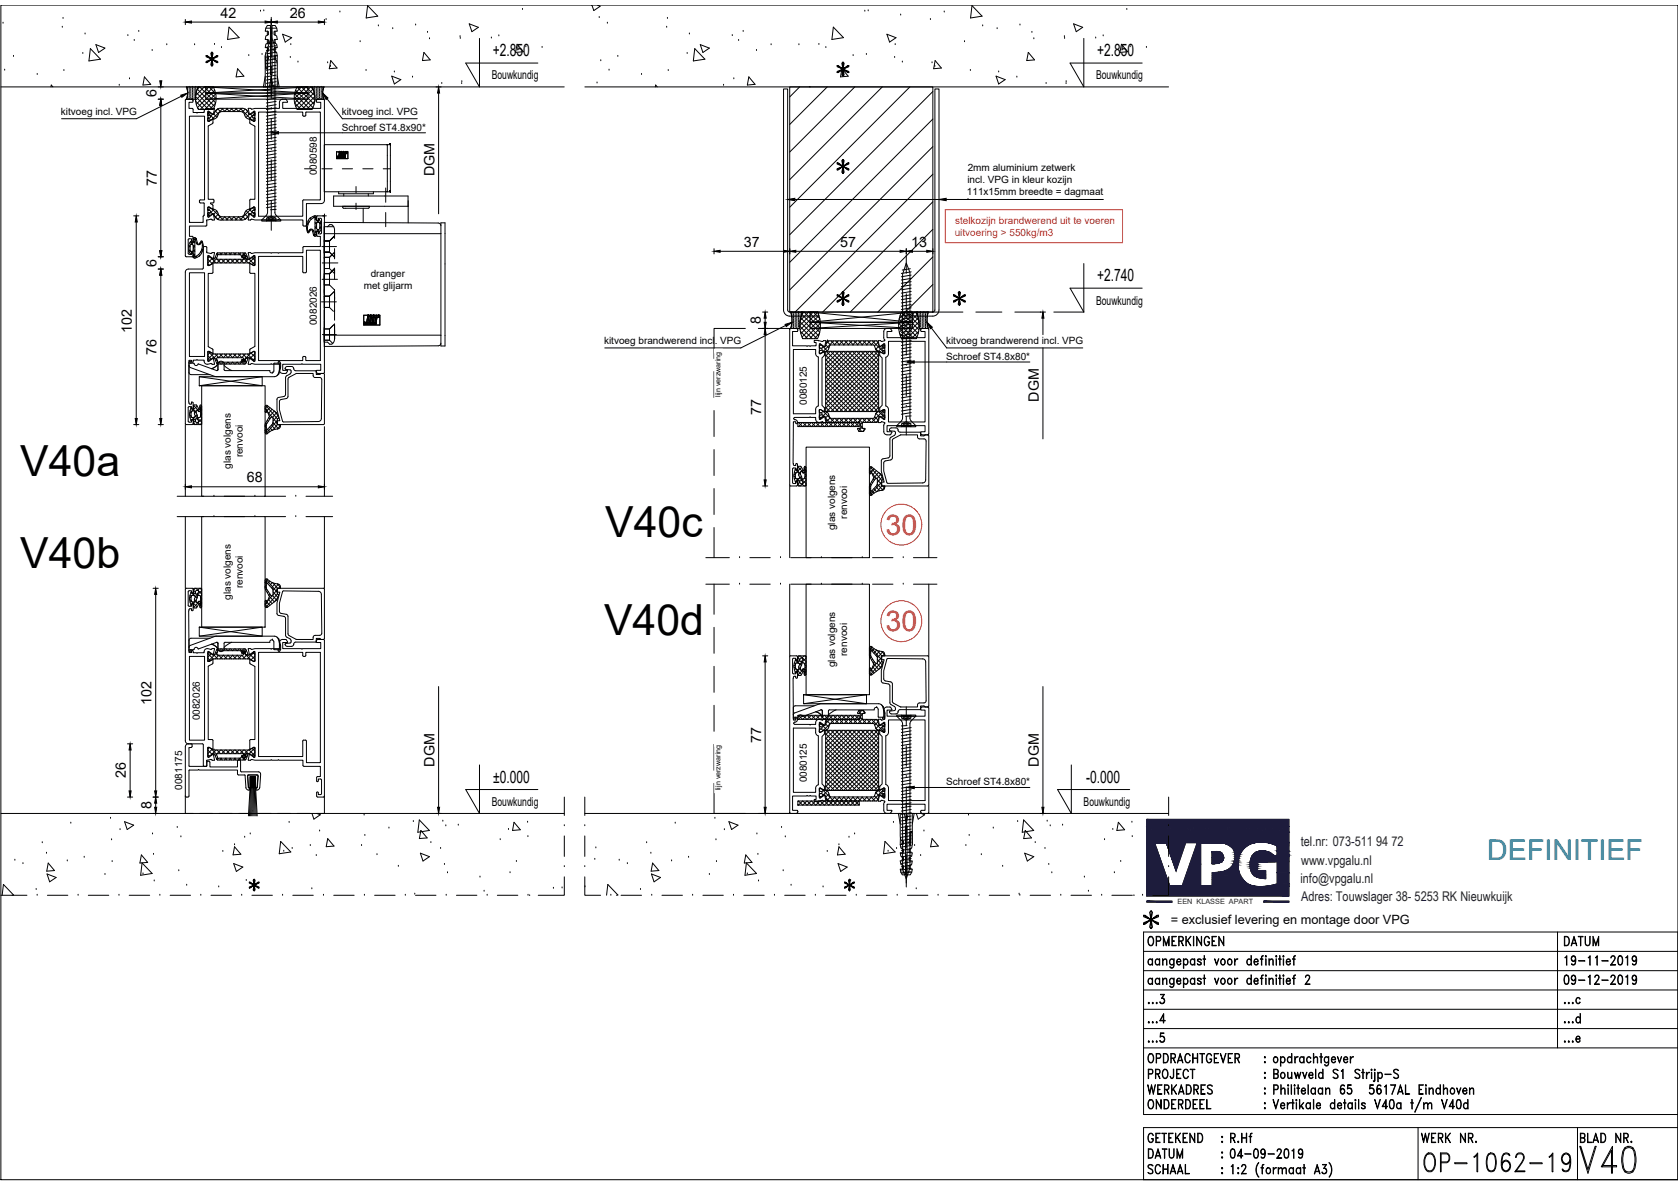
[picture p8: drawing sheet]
<svg xmlns="http://www.w3.org/2000/svg" width="420mm" height="297mm" viewBox="0 0 420 297" stroke-linecap="round" stroke-linejoin="round" font-family="sans-serif">
<defs><g id="words">
<text font-size="11" x="394.8" y="294.9">V40</text>
<g font-size="10.7">
<text x="5" y="119.1">V40a</text>
<text x="151.5" y="134.4">V40c</text>
<text x="5" y="142.1">V40b</text>
<text x="151.2" y="159">V40d</text>
</g>
<text font-size="8.8" x="355.6" y="294.6">OP-1062-19</text>
<g font-size="7.2" fill="#ff2d21">
<text x="221.7" y="133.8">30</text>
<text x="221.7" y="158">30</text>
</g>
<text font-size="7.2" fill="#0089b6" x="372.4" y="215.3">DEFINITIEF</text>
<text font-size="5.7" x="286.8" y="291">DATUM</text>
<g font-size="5.3">
<text x="286.5" y="237.8">OPMERKINGEN</text>
<text x="390.9" y="237.8">DATUM</text>
<text x="286.5" y="267.1">OPDRACHTGEVER</text>
<text x="286.5" y="294.9">SCHAAL</text>
</g>
<g font-size="4.3">
<text x="123.4" y="14.1">+2.850</text>
<text x="274.7" y="14.1">+2.850</text>
<text x="274.7" y="70.4">+2.740</text>
<text x="123.5" y="195.9">±0.000</text>
<text x="272" y="195.9">-0.000</text>
</g>
<g font-size="3.6">
<text x="55.2" y="4.5">42</text>
<text x="72.6" y="4.5">26</text>
<text x="39.2" y="24.3" transform="rotate(-90 39.2 24.3)">6</text>
<text x="39.2" y="46.5" transform="rotate(-90 39.2 46.5)">77</text>
<text x="108.8" y="44.2" transform="rotate(-90 108.8 44.2)">DGM</text>
<text x="186.3" y="61.8">37</text>
<text x="210.3" y="61.8">57</text>
<text x="228.2" y="61.8">13</text>
<text x="39.2" y="66.8" transform="rotate(-90 39.2 66.8)">6</text>
<text x="33" y="83.2" transform="rotate(-90 33 83.2)">102</text>
<text x="190.5" y="81.1" transform="rotate(-90 190.5 81.1)">8</text>
<text x="39.2" y="88.8" transform="rotate(-90 39.2 88.8)">76</text>
<text x="260.1" y="100.5" transform="rotate(-90 260.1 100.5)">DGM</text>
<text x="190.6" y="103.9" transform="rotate(-90 190.6 103.9)">77</text>
<text x="61.8" y="120.7">68</text>
<text x="37.9" y="176.4" transform="rotate(-90 37.9 176.4)">102</text>
<text x="190.6" y="185.8" transform="rotate(-90 190.6 185.8)">77</text>
<text x="108.8" y="191.9" transform="rotate(-90 108.8 191.9)">DGM</text>
<text x="260.1" y="191.9" transform="rotate(-90 260.1 191.9)">DGM</text>
<text x="31.5" y="194.8" transform="rotate(-90 31.5 194.8)">26</text>
<text x="37.9" y="202.5" transform="rotate(-90 37.9 202.5)">8</text>
</g>
<g font-size="3.4" fill="#1d1c3c">
<text x="325.7" y="211.8">tel.nr: 073-511 94 72</text>
<text x="325.6" y="221">info@vpgalu.nl</text>
<text x="325.8" y="216.4">www.vpgalu.nl</text>
<text x="325.8" y="225.4">Adres: Touwslager 38- 5253 RK Nieuwkuijk</text>
</g>
<text font-size="3.2" x="293.2" y="231.1">= exclusief levering en montage door VPG</text>
<g font-size="3.1">
<text x="123.1" y="19.9">Bouwkundig</text>
<text x="274.5" y="19.9">Bouwkundig</text>
<text x="274.5" y="76.2">Bouwkundig</text>
<text x="123.1" y="201.7">Bouwkundig</text>
<text x="271.3" y="201.7">Bouwkundig</text>
</g>
<g font-size="2.5">
<text x="15.3" y="28.7">kitvoeg incl. VPG</text>
<text x="85.6" y="28.7">kitvoeg incl. VPG</text>
<text x="85.6" y="32.7">Schroef ST4.8x90*</text>
<text x="79.3" y="43.9" transform="rotate(-90 79.3 43.9)">0080598</text>
<text x="242.2" y="45.9">incl. VPG in kleur kozijn</text>
<text x="242.3" y="42.9">2mm aluminium zetwerk</text>
<text x="242.1" y="48.9">111x15mm breedte = dagmaat</text>
<text x="92.8" y="69.4">dranger</text>
<text x="91.1" y="72.4">met glijarm</text>
<text x="79.3" y="81.4" transform="rotate(-90 79.3 81.4)">0082026</text>
<text x="151.3" y="86">kitvoeg brandwerend incl. VPG</text>
<text x="236.9" y="86">kitvoeg brandwerend incl. VPG</text>
<text x="236.9" y="90">Schroef ST4.8x80*</text>
<text x="202.1" y="101.3" transform="rotate(-90 202.1 101.3)">0080125</text>
<text x="57.8" y="117.3" transform="rotate(-90 57.8 117.3)">glas volgens</text>
<text x="60.8" y="114.5" transform="rotate(-90 60.8 114.5)">renvooi</text>
<text x="212.1" y="129.8" transform="rotate(-90 212.1 129.8)">renvooi</text>
<text x="209.2" y="132.7" transform="rotate(-90 209.2 132.7)">glas volgens</text>
<text x="60.8" y="147.2" transform="rotate(-90 60.8 147.2)">renvooi</text>
<text x="57.8" y="150.1" transform="rotate(-90 57.8 150.1)">glas volgens</text>
<text x="209.2" y="167" transform="rotate(-90 209.2 167)">glas volgens</text>
<text x="212.1" y="164.1" transform="rotate(-90 212.1 164.1)">renvooi</text>
<text x="50.1" y="180.2" transform="rotate(-90 50.1 180.2)">0082026</text>
<text x="45.6" y="197.6" transform="rotate(-90 45.6 197.6)">0081175</text>
<text x="202.1" y="195.8" transform="rotate(-90 202.1 195.8)">0080125</text>
<text x="236.9" y="196.5">Schroef ST4.8x80*</text>
</g>
<g font-size="2.5" fill="#ff2d21">
<text x="239" y="59.1">uitvoering &gt; 550kg/m3</text>
<text x="239.1" y="56.1">stelkozijn brandwerend uit te voeren</text>
</g>
<g font-size="1.8">
<text x="180.4" y="99.3" transform="rotate(-90 180.4 99.3)">lijn verzwaring</text>
<text x="180.4" y="197.7" transform="rotate(-90 180.4 197.7)">lijn verzwaring</text>
</g>
<text font-size="1.8" fill="#1d1c3c" x="294.9" y="226.3">EEN KLASSE APART</text>
</g></defs>
<!-- layer: 01_BOUWKUNDIG -->
<path d="M.2 21.7h141.1M146.4 21.7h146.2M197.7 21.7h35.9v56.4h-35.9zM.2 203.6h141.1M146.4 203.6h146.2" fill="none" stroke="#000" stroke-width=".25"/>
<!-- layer: 01_ARCERING -->
<g fill="none" stroke="#000" stroke-width=".25">
<path d="M.8 5.8h.1M1.2 17.6h.1M3.4 14.1h.1M9.3 18.6h.1M15.6 6.8h.1M15.8 4.6h.1M16 17.7h.1M20.7 13.4h.1M21.3 8.5h.1M22.6 12.2l2.6 2.6-2.9 .5zM24 11.2l2.3 .8-1.6 1.1zM32 8.9h.1"/>
<path d="M32.4 19.7h.1M33.6 10.1h.1M34.7 7.9h.1M36.2 19.2l1.5 1.9-1.9 .2zM38.1 12.6h.1M41.8 11.2h.1M48.7 11.2h.1M53.7 11.1h.1M55.5 11.9h.1M57.3 6.8l2.6 2.6-2.9 .5zM59.5 17.2l1.6 1.9-2 .1zM62.3 13.9h.1"/>
<path d="M65.2 2.8h.1M65.6 13.6h.1M66.1 2.7h.1M70.8 8.6l2.2 .8-1.6 1.1zM72.7 14.4h.1M72.8 11.2h.1M74.2 3.8h.1M74.6 15.5h.1M81.7 4.9h.1M82 15.7h.1M82.8 16.6h.1M82.8 15.2l1.6 1.8-2 .2z"/>
<path d="M85.1 3h.1M90.2 10.4h.1M91.7 17.6h.1M92 1.4l2.6 2.6-2.9 .5zM94.7 6.5h.1M98.1 19.1l2.3 .8-1.7 1.1zM98.3 7.2h.1M98.7 18h.1M103.3 19.3h.1M104.1 6.3h.1M106.1 13.1l1.6 1.9-1.9 .2zM107 8.1h.1"/>
<path d="M107.5 9.7h.1M115.2 9.2h.1M115.2 9.6h.1M117.5 6l2.3 .8-1.6 1.1zM123 9.5h.1M124.9 9h.1M129.5 11.1l1.5 1.8-1.9 .2zM130.8 2.4h.1M131.7 11.7h.1M135.7 11.9h.1M148.1 1.4h.1M148.2 1.3l.5 1.3 1.6-1-.7-.3"/>
<path d="M150 4.4h.1M150.4 15.2h.1M152.1 5.8h.1M152.5 17.6h.1M154.7 14.1h.1M160.6 18.6h.1M166.9 6.8h.1M167.1 4.6h.1M167.3 17.7h.1M172.1 13.4h.1M172.6 8.5h.1M174 12.2l2.5 2.6-2.9 .5z"/>
<path d="M175.3 11.2l2.3 .8-1.6 1.1zM183.4 8.9h.1M183.7 19.7h.1M184.9 10.1h.1M186.1 7.9h.1M187.5 19.2l1.6 1.9-2 .2zM189.4 12.6h.1M193.1 11.2h.1M200 11.2h.1M205 11.1h.1M206.8 11.9h.1M208.7 6.8l2.5 2.6-2.9 .5z"/>
<path d="M210.8 17.2l1.6 1.9-1.9 .1zM213.6 13.9h.1M216.5 2.8h.1M216.9 13.6h.1M217.4 2.7h.1M222.1 8.6l2.3 .8-1.7 1.1zM224 14.4h.1M224.1 11.2h.1M225.5 3.8h.1M225.9 15.5h.1M233 4.9h.1M233.4 15.7h.1"/>
<path d="M234.1 16.6h.1M234.2 15.2l1.5 1.8-1.9 .2zM236.4 3h.1M241.5 10.4h.1M243 17.6h.1M243.4 1.4l2.5 2.6-2.9 .5zM246.1 6.5h.1M249.4 19.1l2.3 .8-1.6 1.1zM249.7 7.2h.1M250.1 18h.1M254.6 19.3h.1M255.4 6.3h.1"/>
<path d="M257.5 13.1l1.5 1.9-1.9 .2zM258.4 8.1h.1M258.9 9.7h.1M266.5 9.2h.1M266.6 9.6h.1M268.8 6l2.3 .8-1.6 1.1zM274.4 9.5h.1M276.2 9h.1M280.8 11.1l1.6 1.8-2 .2zM282.1 2.4h.1M283 11.7h.1M287.1 11.9h.1"/>
<path d="M12.8 21.7v-.4l.4 .4M29.9 21.3h.1M51.4 21.7h.2M110.6 20.9h.1M115.6 20.9h.1M115.6 20.4h.1M149.5 20.8h.1M164.1 21.7l.1-.4 .4 .4M181.2 21.3h.1M200.2 21.7l-2.5 2.6M202.7 21.7h.2M207.1 21.7l-9.4 9.4"/>
<path d="M214 21.7l-16.3 16.3M220.9 21.7l-23.2 23.3M227.8 21.7l-30.1 30.2M233.6 36.7l-35.9 35.8M233.6 29.8l-35.9 35.8M233.6 22.9l-35.9 35.8M261.9 20.9h.1M266.9 20.9h.1M267 20.4h.1M233.6 57.4l-20.7 20.7M233.6 50.5l-27.6 27.6M233.6 43.6l-34.5 34.5"/>
<path d="M233.6 71.2l-6.9 6.9M233.6 64.3l-13.8 13.8M3.7 215.3h.1M5.7 216.1h.1M10.6 210.9h.1M11.6 213.5h.1M11.8 218.7l2.3 .9-1.7 1.1zM12.1 216l1.6 1.9-2 .1zM16.8 215.4h.1M17.7 206h.1M21.1 214.5h.1M26.3 218.8h.1"/>
<path d="M27.7 204.8h.1M27.9 210.2h.1M28.1 215.6h.1M30.1 207.6h.1M31.2 205.6l2.3 .9-1.6 1.1zM35.4 213.9l1.6 1.9-2 .2zM35.6 215.9l2.5 2.7-2.9 .4zM35.8 218.7h.1M38.2 208.7h.1M38.4 213.8h.1M44.4 207.1h.1M44.8 217.9h.1"/>
<path d="M45.3 209.4h.1M55.8 213.1h.1M58.5 216.1l2.3 .9-1.6 1.1zM58.7 211.4h.1M58.7 211.9l1.6 1.9-1.9 .1zM61.3 209.5h.1M62.7 208.7h.1M70.3 210.6l2.5 2.6-2.9 .4zM71.1 213h.1M72.4 205.8h.1M73.2 212.3h.1M77.7 211.6h.1"/>
<path d="M78.1 203.6l.5 1.4 1.6-1.1-.9-.3M79.2 214.1h.1M80 208h.1M82.1 209.9l1.5 1.8-1.9 .2zM90.5 211.6h.1M91.2 204h.1M91.4 209.1h.1M94.4 213.9h.1M97.4 207.2h.1M99.7 216.8h.1M103.5 205.6h.1M105 205.2l2.5 2.6-2.9 .5z"/>
<path d="M105.3 213.5l2.2 .9-1.6 1.1zM105.4 207.8l1.6 1.9-2 .1zM107.9 210.9h.1M110.3 212.3h.1M110.9 205.5h.1M111.3 216.3h.1M111.6 206.7h.1M112.1 218.4h.1M114.7 206.5h.1M120.2 219.5h.1M125.2 210.1h.1M127.3 207.6h.1"/>
<path d="M127.7 218.4h.1M128.7 205.8l1.6 1.8-2 .2zM129.3 215.6h.1M132.1 205.8h.1M132.2 209.4h.1M148.9 215h.1M149.2 212.2h.1M155 215.3h.1M157.1 216.1h.1M161.9 210.9h.1M163 213.5h.1M163.1 218.7l2.3 .9-1.6 1.1z"/>
<path d="M163.4 216l1.6 1.9-2 .1zM168.2 215.4h.1M169.1 206h.1M172.4 214.5h.1M177.6 218.8h.1M179 204.8h.1M179.3 210.2h.1M179.4 215.6h.1M181.4 207.6h.1M182.5 205.6l2.3 .9-1.6 1.1zM186.7 213.9l1.6 1.9-1.9 .2zM186.9 215.9l2.5 2.7-2.9 .4z"/>
<path d="M187.1 218.7h.1M189.5 208.7h.1M189.8 213.8h.1M195.7 207.1h.1M196.1 217.9h.1M196.6 209.4h.1M207.1 213.1h.1M209.8 216.1l2.3 .9-1.6 1.1zM210.1 211.4h.1M210.1 211.9l1.5 1.9-1.9 .1zM212.6 209.5h.1M214 208.7h.1"/>
<path d="M221.6 210.6l2.5 2.6-2.9 .4zM222.4 213h.1M223.7 205.8h.1M224.5 212.3h.1M229 211.6h.1M229.4 203.6l.5 1.4 1.6-1.1-.8-.3M230.5 214.1h.1M231.3 208h.1M233.4 209.9l1.5 1.8-1.9 .2zM241.9 211.6h.1M242.5 204h.1M242.7 209.1h.1"/>
<path d="M245.7 213.9h.1M248.7 207.2h.1M251.1 216.8h.1M254.8 205.6h.1M256.3 205.2l2.5 2.6-2.8 .5zM256.6 213.5l2.3 .9-1.7 1.1zM256.7 207.8l1.6 1.9-2 .2zM259.2 210.9h.1M261.7 212.3h.1M262.2 205.5h.1M262.6 216.3h.1M263 206.7h.1"/>
<path d="M263.4 218.4h.1M266.1 206.5h.1M271.5 219.5h.1M276.6 210.1h.1M278.6 207.6h.1M279 218.4h.1M280 205.8l1.6 1.8-1.9 .2zM280.6 215.6h.1M283.4 205.8h.1M283.5 209.4h.1M.5 224l.4-2.7 2.5 2.7h-.4M9.1 222.6h.1"/>
<path d="M38.6 220.5h.1M46.7 221.5h.1M54.8 221.9h.1M61.7 220.3h.1M78.1 222.4h.1M103.9 223.8h.1M121.2 223h.1M132.6 224h.1M138.6 222.3h.1M140.7 222.2h.1M146.5 221.9h.1M151.9 224l.3-2.7 2.5 2.7h-.4"/>
<path d="M160.4 222.6h.1M189.9 220.5h.1M198.1 221.5h.1M206.1 221.9h.1M213 220.3h.1M229.4 222.4h.1M255.2 223.8h.1M272.5 223h.1M283.9 224h.1M289.9 222.3h.1M292.1 222.2h.1"/>
</g>
<!-- layer: DIM -->
<g fill="none" stroke="#000" stroke-width=".25">
<path d="M46.4 4.9v1.3M46.9 5.5h20.5M67.9 4.9v1.3M68.4 5.5h12.3M81.2 4.9v1.3M120.1 9.6v12.1l-3.5-5.9h18.1M271.4 9.6v12.1l-3.5-5.9h18.1M39.6 24.8h1.3M39.6 21.7h1.3M40.3 20.7v.5M40.3 25.3v38.4M45.4 24.1l-11.2 5.6h-18.8"/>
<path d="M69.7 33.2h36.9M81.9 24.7l3.8 5h18.8M109.2 21.7h1.3M109.8 21.7v31.8M33.5 54h1.3M34.1 54.5v51.3M199 49.9h77.3M242.4 49.9h.1M39.6 64.3h1.3M39.6 67.3h1.3M40.3 67.8v38M178.8 62.2v1.3"/>
<path d="M179.3 62.9h17.9M190.9 78.1h1.3M197.7 62.2v1.3M198.3 62.9h28.1M226.9 62.2v1.3M227.4 62.9h5.7M233.6 62.2v1.3M260.5 78.1h1.3M261.1 78.1v31.7M271.4 66v12.1l-3.5-6h18.1M190.9 82.2h1.3M196.7 81.4l-11.2 5.7h-34.1"/>
<path d="M228.9 90.6h29M233.2 82.1l3.9 5h34M33.5 106.3h1.3M39.6 106.3h1.3M46.4 121.2v1.3M46.9 121.8h33.8M81.2 121.2v1.3M190.9 121.6h1.3M38.3 147.2h1.3M109.8 171.8v31.8M190.9 164.1h1.3M261.1 171.8v31.8"/>
<path d="M31.9 199.5h1.3M31.9 186.1h1.3M38.3 199.5h1.3M120.1 191.4v12.2l-3.5-6h18.1M228.9 197.1h29M268.2 191.4v12.2l-3.4-6h18.1M38.3 203.6h1.3M109.2 203.6h1.3M190.9 203.6h1.3M260.5 203.6h1.3"/>
</g>
<g fill="#000" stroke="#000" stroke-width=".25">
<path d="M46.4 5.5l1.5-.2v.5zM66.4 5.3l1.5 .2-1.5 .3zM67.9 5.5l1.5-.2v.5zM79.7 5.3l1.5 .2-1.5 .3zM40.3 24.8l.2 1.6h-.5zM40 20.2h.5l-.2 1.5zM45.3 23.8l1.7-.5-1.5 1.1zM67.9 33.2l1.8-.3v.6zM80.8 23.3l1.3 1.2-.4 .4zM109.8 21.7l.3 1.6h-.5zM34.1 54l.3 1.6h-.5zM197.2 49.9l1.8-.3v.6z"/>
<path d="M235.1 49.9l1.8-.3v.6zM40.3 67.3l.2 1.6h-.5zM40 62.7h.5l-.2 1.6zM178.8 62.9l1.5-.3v.5zM191.6 78.1l.2 1.5h-.5zM196.2 62.6l1.5 .3-1.5 .2zM197.7 62.9l1.6-.3v.5zM225.4 62.6l1.5 .3-1.5 .2zM226.9 62.9l1.6-.3v.5zM232.1 62.6l1.5 .3-1.5 .2zM261.1 78.1l.3 1.5h-.5zM191.6 82.2l.2 1.5h-.5z"/>
<path d="M191.3 80.6h.5l-.2 1.6zM196.6 81.2l1.7-.6-1.4 1.1zM227.1 90.6l1.8-.3v.6zM232.1 80.6l1.4 1.3-.5 .4zM33.9 104.7h.5l-.3 1.6zM40 104.7h.5l-.2 1.6zM46.4 121.8l1.5-.2v.5zM79.7 121.6l1.5 .2-1.5 .3zM191.3 120.1h.5l-.2 1.5zM39 147.2l.2 1.5h-.5zM191.6 164.1l.2 1.5h-.5zM32.6 186.1l.2 1.6h-.5z"/>
<path d="M32.3 197.9h.5l-.2 1.6zM38.7 197.9h.5l-.2 1.6zM227.1 197.1l1.8-.3v.6zM39 199.5l.2 1.5h-.5zM38.7 202h.5l-.2 1.6zM109.6 202h.5l-.3 1.6zM191.3 202h.5l-.2 1.6zM260.9 202h.5l-.3 1.6z"/>
</g>
<g fill="#fff" stroke="#fff" stroke-width=".25">
<path d="M36.4 22.2v2.2h3.1zM36.4 22.2h3.1v2.2z"/>
<path d="M36.4 42.5v4.1h3.1zM36.4 42.5h3.1v4.1z"/>
<path d="M30.2 77.2v5.9h3.1zM30.2 77.2h3.1v5.9z"/>
<path d="M36.4 64.7v2.2h3.1zM36.4 64.7h3.1v2.2z"/>
<path d="M36.4 84.7v4.2h3.1zM36.4 84.7h3.1v4.2z"/>
<path d="M85.5 26.6v2.9l19.7-2.9zM85.5 29.5l19.7-2.9v2.9z"/>
<path d="M85.5 30.6v2.4l21.8-2.4zM85.5 33l21.8-2.4v2.4z"/>
<path d="M15.1 26.6v2.9l19.8-2.9zM15.1 29.5l19.8-2.9v2.9z"/>
<path d="M48.1 170.4v9.9h2.2zM48.1 170.4h2.2v9.9z"/>
<path d="M43.6 187.8v9.9h2.2zM43.6 187.8h2.2v9.9z"/>
<path d="M200.1 185.9v9.9h2.2zM200.1 185.9h2.2v9.9z"/>
<path d="M236.8 194.4v2.4l21.8-2.4zM236.8 196.8l21.8-2.4v2.4z"/>
<path d="M200.1 91.5v9.9h2.2zM200.1 91.5h2.2v9.9z"/>
<path d="M236.8 88v2.3l21.8-2.3zM236.8 90.3l21.8-2.3v2.3z"/>
<path d="M151.2 83.9v2.9l35-2.9zM151.2 86.8l35-2.9v2.9z"/>
<path d="M236.8 83.9v2.9l35-2.9zM236.8 86.8l35-2.9v2.9z"/>
<path d="M242.1 46.8v2.9l34.9-2.9zM242.1 49.7l34.9-2.9v2.9z"/>
<path d="M242.1 43.8v2.9l27-2.9zM242.1 46.7l27-2.9v2.9z"/>
<path d="M242.1 40.8v2.4l27.9-2.4zM242.1 43.2l27.9-2.4v2.4z"/>
</g>
<!-- layer: Y -->
<g fill="none" stroke="#000" stroke-width=".25">
<path d="M51.6 13.9h.3l2.3 1.8h.3l-2.9-1.8v.3l2.9 1.2v.3M53.1 13l-.3 .3 .6 2.9-.3 .3v-3.5l.3 .3-.6 2.9 .3 .3M54.5 13.9h-.3l-2.3 1.8h-.3l2.9-1.8v.3l-2.9 1.2v.3M209.6 16.4h.3l2.3 1.8h.3l-2.9-1.8v.3l2.9 1.2v.3M211.1 15.5l.3 .3-.6 3 .3 .3v-3.6l-.3 .3 .6 3-.3 .3M212.5 16.4h-.3l-2.3 1.8h-.3l2.9-1.8v.3l-2.9 1.2v.3M211.1 39.9l.3 .3-.6 2.9 .3 .3v-3.5l-.3 .3 .6 2.9-.3 .3M209.6 40.8h.3l2.3 1.7h.3l-2.9-1.7v.3l2.9 1.1v.3M212.5 40.8h-.3l-2.3 1.7h-.3l2.9-1.7v.3l-2.9 1.1v.3M209.6 73.8h.3l2.3 1.8h.3l-2.9-1.8v.3l2.9 1.2v.3M211.1 72.9l.3 .3-.6 2.9 .3 .3v-3.5l-.3 .3 .6 2.9-.3 .3M212.5 73.8h-.3l-2.3 1.8h-.3l2.9-1.8v.3l-2.9 1.2v.3"/>
<path d="M238.8 73.8h.2l2.4 1.8h.3l-2.9-1.8v.3l2.9 1.2v.3M240.2 72.9l.3 .3-.6 2.9 .3 .3v-3.5l-.3 .3 .6 2.9-.3 .3M241.7 73.8h-.3l-2.4 1.8h-.2l2.9-1.8v.3l-2.9 1.2v.3M62.4 220.7l2.5 1.5-2.5-1.5v.3l2.5 1v.2M63.6 220l-.2 .3 .5 2.4-.3 .2v-2.9l.3 .3-.5 2.4 .2 .2M64.9 220.7l-2.5 1.5 2.5-1.5v.3l-2.5 1v.2M211.5 220.7h.2l2 1.5h.2l-2.4-1.5v.3l2.4 1v.2M212.7 220l-.3 .3 .5 2.4-.2 .2v-2.9l.2 .3-.5 2.4 .3 .2M213.9 220.7h-.2l-2 1.5h-.2l2.4-1.5v.3l-2.4 1v.2M286.4 229h.3l3 2.3h.4l-3.7-2.3v.4l3.7 1.5v.4M288.2 227.9l-.4 .4 .8 3.7-.4 .4v-4.5l.4 .4-.8 3.7 .4 .4M290.1 229h-.4l-3 2.3h-.3l3.7-2.3v.4l-3.7 1.5v.4"/>
</g>
<!-- layer: 0 -->
<g fill="none" stroke="#000" stroke-width=".25">
<path d="M46.7 24.8l-.3 .3v38.9M46.7 24.8l1.5 .1 .1 .7h-1v1.5h.8l.3 .3M48.4 27.4v.8h.8l.1 .1 .2-.1h1.6v-.3M52.3 27.8v.1M52.3 27.9l-.3 .1 .1 2.3 1-.4M53.1 29.9h.2v.9l-1.2 .8v18.3h1.2M53.1 27.1l-.3 .2-.9-.2a.77 .77 0 0 0-.8 .8M53.2 27.1h.4M53.6 27.1l-.2 1.6-1.1-.8M63.1 27.3l-.4-.2-.6 .1 .4 1.5 1.1-.8h.2v.2M63.1 27.3l.7-.2h4l.1 .2 .2-.2h1.9v-1.5a.82 .82 0 0 1 .8-.8l.8 .1 .4 .6-1.2 .1v1.5h4.6l.2 .2 .2-.2h4.5v-1.5h-1l-.1-.4 .3-.4 1.7 .1v25.3a.8 .8 0 0 1-.7 .7l-3.7 .1-.1 5.3-.2 .3-.6-.2v-1.4h-6l-.2-.1-.1 .1h-1.5l-.2-.1-.1 .1h-4l-.7-.2-.4 .2M63.8 30.2l-.3 .1-.9-.5v1l1.2 .8"/>
<path d="M63.8 31.6v18.3h-1M63.8 28.1v2.2M64.7 28h11.1v.9l.2 .2 .5-.2 .2-.9 3.5 .1v21.8l-4.3 .1-.1 4.1h-11.1zM84.3 38h2.8v1.7h-2.8zM84.4 39.5h.1M84.4 39.5l.1 .1M84.4 39.4h.1M84.4 39.4v.1M84.4 39.5h1M84.5 39.6h.1M84.5 39.4h-.1M84.5 39.3h.1"/>
<path d="M84.8 39.3l-.4 .1M84.9 39.6h.1M85 38.2h.1M85 38.2l-.2 1.1M85 38.1h.1M85 38.1v.1M85.1 38.1h.1M85.1 38.1l.1 .1M85.1 38.2h.1M85.2 38.2h.1M85.3 39.6h.1M85.4 39.5h.1"/>
<path d="M85.4 38.2l-.1 1.1h-.3l.2-1.1M85.4 38.2h.1M85.5 38.2h.1M85.5 38.1h1.4M85.5 38.1h.1M85.5 38.1v.1M85.6 38.3h.3l-.2 1.1M85.6 38.3l-.2 1.2M85.7 39.4h.1M85.7 39.4v.1M85.7 39.5h.1M85.7 39.5l.1 .1"/>
<path d="M85.7 39.5h.2M85.8 39.5h.1M85.8 39.6h.1M85.9 39.5h.1M86 38.1h.1M86.1 38.3h.3l-.2 1.1M86.1 38.3l-.2 1.2M86.2 39.5h.1M86.2 39.5l.1 .1M86.2 39.4v.1M86.2 39.5h.2M86.3 39.6h.1"/>
<path d="M86.3 39.5h.1M86.4 39.5h.1M86.4 39.5l-.1 .1M86.5 38.1h.1M86.9 38.1h.1M86.9 38.3h.1M86.9 38.3h-.3l-.2 1.2M86.9 38.1v.1M86.9 38.2h.1M86.9 38.2v.1M87 38.2h.1M87 38.3h.1"/>
<path d="M87 38.3h-.1M96.9 36.2l.1 .1M97 36.2l-15.8 .1v11.7h15.8M97 36.2v11.8M97.7 36.2h.1M97.7 36.2h-.7M97.7 36.2v11.8M47.4 59.7l-.3 .3M47.4 56.7v2.3l.9 .3v1.1h-.3l-.1-.6h-.5M47.4 55.6h.1M47.5 55.6h.1M48.4 59.7l.4 .3-.1-.2h.2l.3 1.1 .2 .3h.6l.3-.5"/>
<path d="M48.4 59.7h.1M48.4 59.6v.1M48.7 59.5l.5 .4M48.8 59.4l.3 .3 .3 1.1M48.8 59.4l-.4 .2M49.2 59.8l-.3 .2M50.9 55.6h-3.4M51.1 50.9l-1-.2-.2-.4 .2-.3h1.1v-20.9h-3.8v26.5M51.1 53.8l-.2 .4v1.4M51.1 50.9v2.9M52.3 54.3l1-.8 .4 1.4M52.8 50.8v.2l.5 .3v.9"/>
<path d="M53.1 52.2h.2M53.1 55l-.3-.2-1 .3-.1 1.4-4.3 .2M53.1 52.2l-.8-.4-.3 .1v2.3l.3 .1M53.2 55.1h.4M53.3 49.9l.2 .1v.7l-.7 .1M53.7 54.9l-.1 .1M62.1 54.9l.1 .1M62.3 55.1h.4M62.5 52.2h.2M62.8 49.9l-.3 .2v2.1M63.8 51.9l-.3-.1-.8 .4M63.8 54.1v.2h-.2l-1.1-.8-.3 1.4"/>
<path d="M63.8 51.9v2.2M76.2 42.2h1.8M76.7 57l.3 .2M76.9 56l.2 .2M77 57.1l-.2 .2M77 57.8l.1 .2 .2-.1M77.1 57.8h.1M77.2 55.2l.2 .3M77.2 58l-.2 .1M77.3 57.9l.4-.5h.5l.3 .3 .3 1.1h.1v-.2l.4 .3M77.4 55.6l-.6 .6M77.4 57.7l.2 .1"/>
<path d="M77.6 54.6l.3 .3M77.6 57.7v-.1a.32 .32 0 0 1 .4-.1 .32 .32 0 0 1 .2 .2M77.7 57.7l-.4 .5M77.8 57.3l-.4 .5M78.2 57.8l.3 1.1M78.3 54.2l.3 .2M78.5 58.7l.4 .4M78.5 58.9l.4 .2 .3-.1M78.5 57.7l-.2 .3M78.7 58.6l-.2 .2M78.9 57.8l.4 .4M78.9 56.7l.4 .5"/>
<path d="M78.9 55.7l.4 .4M78.9 54.6l.4 .4M79 54l-.5 .5M79.2 54.1l-.3 .3-.1-.1a3.2 3.2 0 0 0-1.8 3.5M79.2 54.1l-.4-.2a2.9 2.9 0 0 0-1.6 4.4l.1-.1M79.3 55l.2 .2M79.3 55.1l.3 .1 .1-.6 .7 .1 .1 .2v3.5l-.8 .1-.1-.6-.3 .2 .2-.2M79.3 57.2l.2 .2M79.3 58.9l.1 .2 .8 .1-.1 2.5M79.3 58.9h.1M79.3 55.9l-.2 .7 .2 .1-.4 .5M79.3 55v-.8l-.4 .3v4.1l.4 .3v-.8v.8"/>
<path d="M79.3 54.6l-.4 .4M79.3 56.7v.5M79.3 58.9l-.1 .1M79.5 55.2l.9 .9M79.5 55.7l-.2 .2M79.5 57.4l.1 .1M79.5 55.7h.3M79.6 57.5l.5 .4M79.6 57.5l-.7 .7M79.7 57.4l-.1 .1M79.8 55.7l.2 .2M80 55l-.5 .2"/>
<path d="M80 55l.4 .7v1.7l-.5 .8-.4-.3M80 55l-1.1 1.1M80.1 56.8l.3 .4M80.4 55.7l-.3 .2-.1 1.4-.5 .1M80.4 56.7l-.3 .4M80.6 42.2h2.6M81 54l.2 .3M81.2 58.5h29.2M81.2 56.7h2.4M81.2 53.6v39.6l-.2 .2M81.7 54h-2.3l-.1 1.1M81.9 56.7l.6-.5a1.1 1.1 0 0 1 1.3 1.3v2.2"/>
<path d="M83.8 59l-1.3 1.3M84.8 48v.5h8.7v-.5M85.7 42.2h2.6M85.8 51.6v.3M86.1 48.5v.5M89.1 46.7v1.6M89.1 50.8v1.6M90.8 42.2h2.6M90.9 52.1v3.6M92.2 48.5v.5M92.5 51.9l-.3 .2h-6.1l-.3-.2M92.5 51.6v.3"/>
<path d="M96 42.2h1.7M96.6 47.1v3.5M96.6 53.2v3.5M97 47.9l-.1 .1M97 48h.7M97.7 48h.1M102.2 51.6v-2.6h-18.7v2.6h18.7M102.2 50.2v5.6M110.4 56.5a.66 .66 0 0 0-.7-.7l-28.5-.1v31l28.5-.2a.66 .66 0 0 0 .7-.6M110.4 55.8h1v30.8h-1zM46.4 64l.3 .3M47.1 60v3.4"/>
<path d="M47.1 63.4l.1 .2h.7l.1-.6h.3l.1 1M47.3 61.4l.3 .3M47.3 62.5l.8 .9M47.4 68.3h3.8v20.9h-3.8zM47.6 60.6l.5 .6M47.6 61.5l-.3 .3M47.6 62.6l-.3 .3M48.2 63.4l.2 .2M48.2 63.4l-.5 .2M48.4 64l-.3 .3h-1.4M48.4 61.4l-.3-.2-.5 .1 .1 1.6 .6-.1 .2-.8-.1-.2M48.4 60.5v-.8l.4 .3v4.1l-.4 .3v-.8l.4 .4"/>
<path d="M48.4 60.3l.4 .5M48.4 61.4l.4 .4M48.4 62.5l.4 .4M48.4 61.4v.4M48.4 60.5l-.5 .2-.2-.3-.4 .7v1.8l.4 .7M48.8 61.4l-.4 .4M48.8 60.3l-.8 .9M48.8 62.5l-1.1 1.1M48.8 63.6l-.4 .4M49.1 64.1l.2 .3M49.1 64.1l-.4 .5M49.4 60.6l-.3 .2"/>
<path d="M49.4 60.8a.3 .3 0 0 0 .3 .3 .3 .3 0 0 0 .3-.2l.5-.6a2.97 2.97 0 0 1-.6 3.8M49.7 63.7l.3 .3M49.9 64.1l-1.1 .5-.4-.2 .4-.3M50.1 60.8l.1 .1M50.2 63.1l.3 .3M50.3 60.8l-.5 .4M50.3 60.7l.2-.1 .1 .2M50.5 62.3l.3 .3M50.6 60.8h.1M50.6 60.8a2.77 2.77 0 0 1-1.8 3.4v-.1M50.6 60.5l-.1 .1M50.7 61.4l.2 .2"/>
<path d="M50.8 62.4l-.5 .6M50.9 61.3l-.2 .2M50.9 67.1l-.2 .2h-3.5a.77 .77 0 0 0-.8 .8v37.9l.3 .3M51.2 61.7l-.3 .2v5.2M51.2 61.7h.3M51.5 61.7l.3 .3v1.2l1 .2 .3-.2M52.2 63.9l-.2 .2v2.3h.4M52.2 63.9l.1 .1M52.3 63.9v.1M53.1 66h.2v2.3l-1.2 .1v18.3l1.2 .7v.9h-.2M53.1 66l-.7 .5M53.2 63.2h.4"/>
<path d="M53.6 63.2l-.2 1.6-1.1-.8M63.5 66.5l-.9-.5v2.3l1.2 .1v18.2M63.7 63.9l.1 .3M63.8 66.4h-.3M63.8 64.2v2.2M64.7 64.2h11.1v3.9l.7 .2 .2-.3 .1-5.3h3.4v27.5h-3.6v-.7l-.3-.3-.5 .1v.9h-11.1zM76.1 61.7l-.2 .2v1.3h-6l-.2 .2-.1-.2h-1.5l-.2 .2-.1-.2h-4l-.7 .2-.4-.2-.6 .1 .4 1.5 1.2-.9M76.1 61.7h4M80.5 75.5h3.7M80.6 61.7h3.7M80.6 69.9h3.9M80.7 65.8h3.9"/>
<path d="M81.2 74.1h1.3M81.2 76.9h1.3M81.2 60.3h1.3M81.2 63.1h1.3M81.2 68.5h1.3M81.2 71.3h1.3M81.2 64.4h1.3M81.2 67.2h1.3M82.5 60.3v2.8M82.5 64.4v2.8M82.5 68.5v2.8M82.5 74.1v2.8"/>
<path d="M82.5 76.9l1 1M82.5 63.1l1.3 1.3M82.5 71.3l1.3 1.3M82.5 67.2l1.3 1.3M83.8 62.2v2.6M83.8 67.1v2.8M83.8 72.5v7.6M83.8 72.9l-1.3 1.2M83.8 67.2l-1.3 1.3M83.8 63.1l-1.3 1.3M91.1 78.9h4v2.4h-4zM92.1 79.2h.1"/>
<path d="M92.1 79.2l-.3 1.6h-.5M92.1 79.1v.1M92.1 79.1h.1M92.2 79.1h-.1M92.2 79.1h.1M92.2 79.1l.2 .1M92.3 79.1h.1M92.3 79.1l.1 .1M92.3 79.1h-.1M92.4 79.2h.1M92.4 79.2v.1M92.4 79.3l-.3 1.5"/>
<path d="M92.8 79.2h.1M92.8 79.2l-.3 1.6h-.4M92.8 79.1v.1M92.8 79.1h.1M92.8 79.1h2M92.9 79.1h.1M92.9 79.1h-.1M93.4 79.4h-.4l-.3 1.6M93.4 79.4l-.3 1.5M93.6 79.1h.1M94.1 79.4h-.4l-.3 1.6M94.1 79.4l-.3 1.5"/>
<path d="M94.3 79.1h.1M94.8 79.1h.1M94.8 79.4h.1M94.8 79.1l.1 .1M94.9 79.1h.1M94.9 79.4h.1M94.9 79.1v.2M94.9 79.4h-.5l-.3 1.6M94.9 79.3h.1M94.9 79.2h.1M94.9 79.3v.1M191.6 78.6v3.1"/>
<path d="M197.7 78.1l-.2-.1-.3-.4v-55.3h-1v55.3a1.53 1.53 0 0 0 1.5 1.5h7.2v-1h-7.2M234.1 77.6l-.3 .4-.2 .1M234.1 77.6v-55.3h1v55.3a1.53 1.53 0 0 1-1.5 1.5h-7.2v-1h7.2M51.1 90.4a.79 .79 0 0 0 .9 .8l.8-.2 .3 .1M51.1 90.4v-.3h-1.6l-.2-.1-.1 .1h-.8l-.1 .5-.2 .1-.1-.1-.1-.4-.6 .1-.1 10.3 .4 .5M52.1 87.9l-.1 2.4 .3 .1M52.1 87.9h.2M52.3 90.4h.1M52.3 87.9l.8 .4M53.2 91.2h.4M53.4 89.7l-.1-.1-1 .8M53.4 89.7l.2 1.5"/>
<path d="M63.5 87.9h.2M63.7 87.9l.1 .1M63.8 86.6l-1.2 .8v1l.9-.5M63.8 90.2v.2h-.2l-1.1-.8-.3 1.5 .5 .1 .3-.2 .8 .2h4l.1-.2 .2 .2h1.9v1.4a.82 .82 0 0 0 .8 .8l.9-.1M63.8 88v2.2M69.8 99.4l-.5 .5 .1 2.7 .7 2.7h-.7v.8l.2 .2M71.1 99.2l-1.3 .3M71.4 92.2l.2 .2M71.4 92.2l.2-.4 1.4-.1 .5 .3 .1 .5 .5 .3h5l.1 .9 1-.1M71.6 92.4l1.2 .2 .1 .5-.1 .4-1.3 .8v4.4l-.4 .5M71.7 93.3l.3-.6h-1.2v-1.5h4.6l.2-.2 .2 .2h4.5v1.5h-1l-.1 .4 .3 .3 1.5 .1M72.4 94.4l-.3 .5-.1 4.6-.3 .2-1.3 .3-.4 .2a9 9 0 0 0 .8 5.3h8.9a.77 .77 0 0 0 .8-.8l.1-9.7"/>
<path d="M72.4 94.4l1.8-1 4.2 .1 .2 .8 1.6 .2 .4 .5M80.4 93.4l-.2 .2M80.7 83.7h3.5M81 93.4l.2 .3v12.4l-11.7 .2-.1-1.4 .3-.2M81.2 83.9h29.2M81.2 82.3h1.3M81.2 85.1h1.3M82.5 82.3l1.3-1.2v3.8a1.08 1.08 0 0 1-1.3 1.2l-.5-.5h-.8M82.5 82.3v2.8M82.5 85.1l.8 .8M83.5 81.4l-.9 .9M91.2 81h.1"/>
<path d="M91.3 81h.1M91.3 80.9h.1M91.3 81.1h.1M91.3 80.9v.2M91.3 80.8h.1M91.3 81.1h1.4M91.3 80.8v.1M91.4 81.1h.1M91.4 80.8h.1M91.9 81.1h.1M92.7 81.1h.1M92.7 81h.1"/>
<path d="M92.7 81v.1M93.1 81h.1M93.1 80.9h.1M93.1 80.9l.1 .2M93.2 81.1h.1M93.4 81.1h.1M93.4 81h.1M93.4 81l-.2 .1M93.4 81v.1M93.8 81h.1M93.8 80.9h.1M93.8 80.9v.2"/>
<path d="M93.8 81.1h.1M93.9 81.1h.1M94 81.1h.1M94.1 81h.1M94.1 81l-.2 .1M191.6 82.7v38.4M204.2 88.4a.93 .93 0 0 0 .7 .9v12.3l-.5 .3-.2 .6M204.2 88.5v-1h-5.5v16h5.5v-1M206 85.4l-2.1-.2v.5h.4v.8h-1.3l-.2 .2-.1-.2-.6 .2-.2-.2h-3.4v-3.5h1.2l.1-.4-.4-.4-1.6 .1v39.2l1.7 .1 .2-1.1M206 85.4l.3-.2 .5 .1-.3 1.4M206.3 86.7h.2M206.3 86.7l-.9-.7-.2 .1v2.4h.2l.9-.5 .1 .1v.8l-.6 .7v11.8l.6 .7v.8l-1.2-.4v2.4l.2 .1 .9-.7"/>
<path d="M206.7 87.9h13.3v15.1h-13.3zM206.7 99.7l3.3 3.3M206.7 98.6l4.4 4.4M206.7 97.6l5.5 5.4M206.7 96.5l6.6 6.5M206.7 95.4l7.6 7.6M206.7 94.3l8.7 8.7M206.7 93.2l9.8 9.8M206.7 92.1l10.9 10.9M206.7 91l12 12M206.7 90l13.1 13M206.7 88.9l13.3 13.2"/>
<path d="M206.8 87.9l-.1 .1M206.9 87.9l13.1 13.1M207.9 87.9l-1.2 1.2M208 87.9l12 12.1M209 87.9l-2.3 2.3M209.1 87.9l10.9 11M210.1 87.9l-3.4 3.4M210.2 87.9l9.8 9.9M211.2 87.9l-4.5 4.5M211.2 87.9l8.8 8.8M212.2 87.9l-5.5 5.5M212.3 87.9l7.7 7.7"/>
<path d="M213.3 87.9l-6.6 6.6M213.4 87.9l6.6 6.6M214.4 87.9l-7.7 7.7M214.5 87.9l5.5 5.5M215.5 87.9l-8.8 8.8M215.6 87.9l4.4 4.5M216.6 87.9l-9.9 9.9M216.7 87.9l3.3 3.4M217.7 87.9l-11 11M217.8 87.9l2.2 2.3M218.8 87.9l-12.1 12.1M218.9 87.9l1.1 1.2"/>
<path d="M219.9 87.9l-13.2 13.1M219.9 87.9l.1 .1M220 85.2l.3 1.6 1-.8 .2 .1v2.4l-1.2-.5v1M220 99.7l-3.3 3.3M220 98.6l-4.3 4.4M220 97.6l-5.4 5.4M220 96.5l-6.5 6.5M220 95.4l-7.6 7.6M220 94.3l-8.7 8.7M220 93.2l-9.8 9.8M220 92.1l-10.9 10.9M220 91l-11.9 12"/>
<path d="M220 90l-13 13M220 88.9l-13.3 13.2M220.3 89l.6 .6v11.8l-.6 .6M220.4 85.2h-.4M220.5 85.3l.3 .2M222.5 85.4h9.1v20.2h-9.1v-3.1a.9 .9 0 0 0-.7-.9v-12.2l.5-.3 .2-.6zM222.8 82.2l.5 .6M222.8 82.2h-.7a.79 .79 0 0 0-.8 .8v1.6l.3 .5-.8 .4M230.5 82.6l.3-.4h1.5l.3 .2-.1 26.1-.2 .3M230.5 82.6l.1 .4h1v1.5h-4.5l-.2 .1-.1-.1h-4.7v-1.5h1.1l.1-.2M47.5 103.7l.4 .4M47.6 102.8l.3 .3"/>
<path d="M47.8 105.2l.2 .1M47.9 102l.1 .1M47.9 104.2l-.3 .3M47.9 102l.1 .3M47.9 102l-.3 .9-.1 .9M47.9 102l-.1 .1M47.9 100.8l.2-.2 .3 .2v1.4l-.4 .2-.1-.7-.7 .2-.1 3.5 .1 .2h.7l.1-.6h.3l.1 1-.3 .3h-1.4M47.9 100.8h.1M47.9 100.8v.3h-.3M48 103l-.5 .5M48.1 105.1l-.2 .2M48.1 102.8l-.2 .5v1.1l.3 .1 .6-.2"/>
<path d="M48.2 104.5l.7 .7M48.3 102.4l.8 .8M48.5 101.5l-.1 .9-.4-.1M48.5 101.5l1.5 1.5M48.5 101.4h.1M48.7 103l.1 1.3M48.8 104.3l-.6 .7M48.9 104.1l1.6 1.6M48.9 105.3l-.4 .5 .4 .5M49 104.8h.4l.3 .5-.1 .4-.6-.1zM49.1 103.3l.3 .7M49.1 101.3l.8 1.2"/>
<path d="M49.1 101.3l-.6 .2M49.1 102.9l-.4 .5M49.1 102.8v.5M49.3 102.6l-.2 .2M49.3 102.6l.1 .1M49.3 103.8l-.4 .4M49.4 101.6l-1.3 1.2 .6 .2M49.4 102.7l.4 .3M49.4 104.1l.2 .4h.4l.2-.3M49.5 105.7l.5 .6M49.7 104.5l-.3 .3M49.8 102.3l-.4 .4"/>
<path d="M49.8 103h.2M50 101.9l.5 .5M50.2 102.7l-.3 .3M50.2 102.8l.1-.8-.1 2.2M50.2 104.3l.3 .3M50.2 103.2l.3 .3M50.4 101.4h-.3l-.1 .9-.1 .2M50.4 101.4v4.8h-1.9v-1.2h-.4l-.2 .3-.4-1.5M50.5 101.6l-.5 .4M50.5 102.6l-.2 .3M50.5 103.7l-.3 .3M50.5 104.8l-1.4 1.5"/>
<path d="M50.5 105.9l-.4 .4M66.4 106.4v2l.2 .2 .4-.1a4.6 4.6 0 0 1 2.8-1.3M66.4 103l.3 .2 .1-.8 .6 1.6M66.4 103v-1.3l.4-.3 2.4 1.9 .5 1.4M66.4 102.3l.4 .5M66.4 106.7l.3 .3M66.4 107.8l.6 .7M66.6 105.8l.2 .2M66.6 101.5l2.9 3.3M66.7 106.4v1.7l.3-.7M66.7 107.3l-.3 .4M66.7 106.2l-.3 .4"/>
<path d="M66.8 102.9l-.3 .3M66.8 106l-.1 .4M66.9 105.1l.3 .3M67 107.4l.5 .6M67 101.5l-.6 .8M67 103.1l1.1 1.2M67.3 104.5l.3 .3M67.4 104v.3l-.9 1.6-.1 .5M67.5 106.9l.7 .8M67.6 102l-.7 .7M68 106.4l.9 1M68.1 102.4l-.9 1.1"/>
<path d="M68.2 106.1l-1.2 1.3M68.3 106h.1M68.3 106l-.1 .1M68.4 105.9v-1.3l-.2-.3-.4 .2-1 1.5M68.4 105.9l-.1 .1M68.4 104.6l1 1.3M68.4 105.7l1.3 1.6M68.7 102.9l-1.2 1.4M68.7 102.9l.7 .8M69.2 103.3l-.9 1.1M69.4 105.2l-2.8 3.4M69.5 106.2l-1.2 1.4"/>
<path d="M69.5 104l-1.1 1.4M69.7 106.3l.5 .5M70.1 106.9l-.3 .3M70.1 106.3l.1 .6M70.2 106.5l-.7 .9M198.6 116.2l.3 .3M198.8 119.1l.4 .4M198.8 118.7v1l.4 1 .2-.1M198.9 116.5h.4v-.5h.3l.1 1.6-.4 .1v-.6l-.8 .1v3.7l.8 .1v-.5M198.9 118.1l.3 .4M199.1 117.4l.2-.1 .2 .5M199.2 117.3l-.4 1.4"/>
<path d="M199.2 119.5l-.3 .4M199.2 119.7l1.1 .9M199.2 117.3l.2 .2M199.3 118.4l-.5 .4M199.4 118.2l-.2 .5v1M199.4 118.2l.6 .1 .2 1.2M199.6 119.8h.1M199.7 117.8l.7 .8M199.8 105.7h15.3v1h-15.3zM199.8 116.8v.9l-.3 .1M199.8 106.7h.1M199.8 116.7v.1"/>
<path d="M199.9 105.7l-.1 .1M199.9 105.7l1.1 1M200.1 119.7l-.6 .7M200.1 119.7l-.5 .2M200.2 119.4l1.6 1.6M200.2 119.5l-.1 .2M200.4 118.3l-.4 .4M200.7 119.2l-.5 .4M200.7 117l-1.2 1.2M200.7 118l-.3 .1v.5l.5 1.2M201 105.7l-1.1 1M201 105.7l1 1"/>
<path d="M201.1 119.9l-.4 .3M201.1 117.7l-.4 .3M201.3 118.4l.2-.3 .1-.7-.1 2.2-.2 .2-.4 .1M201.4 117.1l-.2 .7-.7-1.1h-.7l1.5 1.7-.6-.4M201.4 117.3l.2 .2M201.4 117v.1M201.4 117l.1-.3 .3 .3v4.5l-1.9 .1-.1-.1v-1.2l-.4 .1v.2M201.5 119.6l.3 .3M201.6 118.6l.2 .3M201.6 117.6l.2 .2M201.8 116.9l-.4 .5M201.8 118l-.2 .2"/>
<path d="M201.8 119.1l-.3 .3M202 105.7l-1 1M202.1 105.7l1 1M203.1 105.7l-1 1M203.2 105.7l1 1M204.2 105.7l-1 1M204.3 105.7l1 1M205.3 105.7l-1 1M205.4 105.7l1 1M206 105.5l-.9 .2a.94 .94 0 0 1-.9-1.2h-1.2l-.2-.2-.1 .2h-3.7a.28 .28 0 0 0-.2 .3 .28 .28 0 0 0 .3 .2 .52 .52 0 0 1 .6 .4 .52 .52 0 0 1-.3 .6l-.1-.5h-.6v10.7M206.4 105.7l-1 1M206.4 105.7l1.1 1"/>
<path d="M206.5 104.3h-.2M206.5 104.3l.3 1.4h-.6l-.2-.2M206.7 101.9l1.1 1.1M206.7 100.8l2.2 2.2M207.5 105.7l-1.1 1M207.5 105.7l1.1 1M208.6 105.7l-1.1 1M208.6 105.7l1.1 1M209.7 105.7l-1.1 1M209.7 105.7l1 1M210.7 105.7l-1 1M210.8 105.7l1 1"/>
<path d="M211.8 105.7l-1 1M211.9 105.7l1 1M212.9 105.7l-1 1M213 105.7l1 1M214 105.7l-1 1M214.1 105.7l1 1M215.1 105.7l-1 1M215.1 105.7h.1M217.7 117.7l.4 .5M217.9 116.8l2.9 3.4 .1 1.4M218.1 118.2l-.3 .4M218.3 116.9l-.6 .7"/>
<path d="M218.4 118.5l1 1.2M218.6 119.9l.3 .3M218.9 117.3l-.7 .8M219.2 119.8l-1.1 1.6-.1 2 .3-.6M219.2 119.8l.3-.1 .2 .1v1.5l-1.4 1.5M219.4 117.8l-.9 1.1M220 118.2l-1.2 1.4M220 105.8h.4M220 101.9l-1.1 1.1M220 100.8l-2.2 2.2M220 103h.1M220 118.2l.8 .9"/>
<path d="M220.3 102v1l.9-.5 .3 .1v2.3l-.2 .1-1-.8-.3 1.6M220.6 118.7l-1 1.1M220.8 105.5l-.3 .2M220.8 105.5l.8 .3-.3 .7M220.9 119.4l-1.2 1.4M221.3 106.5v1.5a.82 .82 0 0 0 .8 .8h.7M222.4 114.6l-1.3 .2-.4 .5v2.7l.7 2.6h-.7v.9l.2 .1M222.7 107.6l.2 .2 1.2 .2 .1 .5-.3 .4M222.7 107.6l.3-.5h1.4l.4 .2 .1 .3M222.7 107.6h.1M222.8 114.1l-.4 .5M223.3 108.2l-.1-.2h-1.1v-1.5h4.7l.1-.1 .2 .1h4.5v1.5h-1l-.1 .4"/>
<path d="M223.3 108.2l-.5 .6M223.4 114.6l-.4 .5-1.3 .2M223.4 110.2l.3-.4 1.8-1h4.2l.1 .7 .3 .3 1.6 .2 .2 .4-.1 9.7a.77 .77 0 0 1-.8 .8h-8.9a8.9 8.9 0 0 1-.8-5.3l.4-.3M223.4 110.2v4.4M223.9 109l-1 .7-.1 4.4M224.9 107.6v.3l.5 .2M224.9 107.6h.1M225.4 108.2h5l.1 .9 1.1-.2M230.5 108.4l.3 .4h1.5M231.8 108.8l-.2 .1M232.3 108.8l.2 .3v12.4l-11.6 .1M199.1 120.5l.2 .2"/>
<path d="M199.2 120.5l.3-.2 .2 .2M199.4 120.5l-.2 .1M199.8 121.2l.4 .4M200.3 120.6l-.5 .5M200.5 120.1l-.2 .1v.7l.6 .2M200.5 120.1l.6 .6-.2 .4M200.8 121.1l.5 .5M200.9 121.1h.1M201.8 120.2l-1.4 1.4M201.8 121.3l-.3 .3M217.7 122.1l.3 .3M217.7 123.1l.6 .8"/>
<path d="M217.9 121.2l.2 .2M218 122.7l-.3 .4M218 121.6l-.3 .4M218.2 120.5l.3 .3M218.3 122.8l.6 .6M218.8 122.3l.7 .7M219.3 121.7l.9 1.1M219.6 121.4h.1M219.7 120l1.1 1.3M219.7 121.1l1.3 1.5M220.8 120.6l-2.9 3.3M220.8 120.2l.3-.3-.5-1.2-2.3-1.9h-.4l-.2 .4v1.2l.3 .1 .1-.8 .7 1.9-1.1 2v2.1l.2 .2h.4a3.9 3.9 0 0 1 2.5-1.2"/>
<path d="M220.8 121.6l-1.2 1.4M221.1 121.6l.4 .5M221.5 121.6v.6l-.3 .4M221.5 121.8l-.7 .9 .4-.1M39 147.7v51.2M46.7 147.2l-.3 .3v37.9a.77 .77 0 0 0 .8 .7h3.5M46.7 147.2h1.4l.3 .3-.1 .9h-.3l-.1-.6-.7 .1-.1 .2 .1 3.5 .7 .1 .1-.6 .4 .1v1.4l-.3 .2-.2-.2M47.5 150l.5 .5M47.6 149l.3 .3M47.8 151.4l.1 .1M47.9 148.2l.2 .2M47.9 149.3l-.4 .4"/>
<path d="M47.9 151.5l.2-.4h.3l.1 .9M47.9 151.5h-.1a4 4 0 0 1 .1-3.4l.3 .4 .3-.1v-1l.1-.2 1.9 .1-.1 4.8M47.9 150.4l-.3 .3M47.9 152.6h.1M47.9 152.6v-.3l-.4 .1-.3 .4 .2 10.5M48 150.5l.1 .1M48 148.1l-.2 .2M48 151.3l-.1 .2M48.2 148.5l.6 .6h-.9l.1 1.4M48.5 152l.6 .1M48.5 152.1h.1M48.7 150.5l-.6 .1 1.3 1.3"/>
<path d="M48.7 150.1l.4 .4M48.8 149.1l-.1 1.4M48.9 147.2l-.4 .5 .4 .5M48.9 149.2l.4 .5M48.9 148.3l-.7 .7M49.1 147.2l1.4 1.5M49.1 150.7l.2 .1M49.1 150.2v.5M49.1 150.3l-.8 .7M49.4 148.6l.3 .4M49.4 150.8l.4 .4M49.4 150.8h-.1"/>
<path d="M49.4 149.4l-.3 .8M49.6 147.8h-.5l-.2 .3 .1 .6 .4-.1M49.6 147.8l.1 .4M49.7 148.2l-.3 .4M49.8 150.5l-.4 .3M49.8 150.5l.4 .2M49.9 151h.1M49.9 151l-.8 1.1M50 151l.1 1h.3M50 150.5l-1.5 1.5M50 147.2l-.5 .6M50 151.5l.5 .4"/>
<path d="M50.1 147.2l.4 .4M50.2 149.3l.1 2.2-.1-.8M50.2 149.4l.3 .3M50.3 151.3l-.3 .2M50.3 150.6l.2 .2M50.5 148.9l-.3 .4-.2-.3h-.5l-.1 .4M50.5 151l-.2 .3M50.5 150l-.3 .2M50.5 147.8l-1.6 1.6M66.4 147.1l.1 .4 .9 1.6v.3M66.4 150.5v1.3l.4 .2 2.3-1.7 .7-1.4-.4-.3 .1-1.4h11.6l.1 12.6-.2 .2M66.4 145.8l.3 .3"/>
<path d="M66.4 146.9l.3 .3M66.4 151.2l.6 .7M66.5 150.2l.3 .4M66.6 144.9l2.8 3.4M66.7 147.1l.1 .4M66.7 146.4l-.3 .4M66.8 147.4l-.2 .3M66.8 150.7l-.4 .4M66.9 150.7l.7 .8M67 146l1.2 1.3M67 146l-.3-.6v1.7M67 145l-.6 .7"/>
<path d="M67.2 148l-.3 .3M67.2 150l.9 1M67.4 149.5l-.6 1.6-.1-.8-.3 .1M67.5 149.2l1.2 1.4M67.5 145.4l-.5 .6M67.6 148.6l-.3 .4M68.1 149.1l-1.1 1.3M68.2 145.8l-.7 .8M68.2 147.3l.1 .1M68.3 149.1l.9 1.1M68.3 147.4h.1M68.3 145.8l1.2 1.4"/>
<path d="M68.3 147.4l.1 1.5-.2 .2-.4-.2-1-1.4M68.4 148.1l1.1 1.4M68.9 146l-.9 1.1M69.4 149.7l-.7 .9M69.4 147.5l-1 1.3M69.5 148.6l-2.9 3.4M69.5 146.1l.7 .9M69.6 147.2l-.2 .2v.8h.7l-.7 2.7-.1 2.6 .5 .5M69.7 146.2l-1.3 1.5M69.8 154l1.3 .2M69.8 146.2l.3 .4M69.8 146.2l-.3-.1a4.4 4.4 0 0 1-2.7-1.3l-.4 .3v2"/>
<path d="M70.2 146.6l-.1 .6M70.2 146.7l-.5 .5M71.1 154.2l.4 .5v4.5l1.3 .8 .1 .6-.3 .3M72.4 159l-.3-.4-.1-4.6-2-.8a9.1 9.1 0 0 1 .8-5.3l8.9 .1a.77 .77 0 0 1 .8 .7l.1 9.8-.2 .3-1.7 .2-.3 .3v.7h-4.1l-1.9-.9M80.2 159.8l.2 .2M80.2 159.8h-1l-.1 .9h-5.3l-.3 .8-.5 .2-1.1 .1-.4-.3-.1-.3M47.4 164.3h3.8v20.9h-3.8zM51.1 163.1v.2h-1.6l-.2 .2-.1-.2h-.8l-.1-.4-.2-.1-.1 .1-.1 .4h-.5M52.3 163l-.3 .2v2.2l.4 .1M53.1 165.1h.2v.9l-1.2 .8v18.3l1.2 .1v2.2h-.2M53.1 162.3l-.3 .2-.9-.2a.77 .77 0 0 0-.8 .8M53.1 165.1l-.7 .4"/>
<path d="M53.2 162.3h.4M53.6 162.3l-.2 1.5-1.1-.7M63.5 165.5l-.9-.5v1l1.2 .8M63.6 163l.2 .1v.2M63.8 165.4l-.3 .1M63.8 166.8v18.3l-1.2 .1v2.3l.9-.5M63.8 163.3v2.1M64.7 163.3h11.1v.7l.3 .3 .4-.2 .1-.8h3.6v27.5h-3.4l-.1-5.3-.2-.3-.7 .1v4h-11.1zM71.4 161.2h.1M71.6 161l-.2 .2M71.7 160.1l-.9-.1a.82 .82 0 0 0-.8 .8v1.5h-1.9l-.2 .2-.1-.2h-4l-.8 .2-.3-.2-.6 .1 .4 1.5 1.1-.9M71.7 160.1l.3 .5-.1 .2"/>
<path d="M72.7 160.9l-1.1 .1M81 160l.2 .3v39l-1.8 .1-.1-1M81 160h-1.5l-.3 .4 .1 .4h1v1.5h-4.5l-.2 .2-.2-.2h-4.6v-1.5h1.1M191.6 164.6v38.4M198.7 169.5v10.7h.6v-.4l.2-.1a.63 .63 0 0 1 .1 .7 .63 .63 0 0 1-.7 .3l-.1 .3 .2 .3h3.7l.1 .1 .2-.1h1.2a.93 .93 0 0 1 1-1.3l.8 .2M198.8 166.9l.5 .5M198.8 167.1l.4 1.3M198.9 165.9l.3 .3M198.9 169.2l-.3 .3M198.9 169.2h.4v.5h.3l.1-1.5-.4-.2v.6l-.8-.1-.1-3.5 .2-.2 .7-.1v.6h.3l.1-.9-.3-.3h-1.4l-.3 .3 .1 39 1.6 .2 .4-.4-.1-.4h-1.2v-3.6h3.4l.2-.2 .1 .2 .6-.2 .2 .2h1.3v.9h-.4v.5l2.1-.3M199.1 168.3l.1 .1M199.2 165.1l.3 .3"/>
<path d="M199.2 165.1l.2 .2M199.2 168.4h.1M199.2 165.1l-.4 .9v1.1M199.2 166.2l-.4 .4M199.2 166v1.1l.2 .4M199.2 167.3l-.3 .3M199.3 165l-.2 .2M199.4 168.1l-.2 .3M199.4 168.3l-.2 .1M199.4 168.1l.4-.1 .1 1M199.5 167.5l1.2 1.3M199.5 165.4l.6 .7"/>
<path d="M199.5 165.4h.2M199.6 165.9l.5 .2M199.6 165.9l-.4 .1M199.8 179h15.3v1h-15.3zM199.8 165.4v-1.2h2v4.5l-.2 .3-.2-.1M199.8 179.9l.1 .1M199.8 164.6l.5 .5M199.8 165.3l-.1 .1M199.8 169h.1M199.9 179l-.1 .1M199.9 179l1.1 1M199.9 169h.5"/>
<path d="M200 167l.4 .4M200.1 166l.1 .2M200.2 166.3l-.2 1.2h-.6M200.2 164.1l-.4 .5M200.2 166.1l.5 .5M200.3 165v.5l.2 .1M200.3 165.2l-.7 .7M200.4 164.1l1.4 1.5M200.4 167.2l-.7 .8M200.7 165.5l.4 .4M200.7 167.7l.4 .4M200.7 167.7l.6-.3-1.5 1.5"/>
<path d="M200.9 164.7h.1M200.9 164.7l.2 .3-.6 .6M200.9 164.7h-.5l-.1 .3M201 179l-1.1 1M201 179l1 1M201.2 167.9h.1M201.2 167.9l-.8 1.1M201.3 167.4l.2 .2 .1 .8-.1-2.2-.2-.3h-.4l-.5 1.2v.6h.3M201.3 167.9l.1 1M201.3 164.1l-.5 .6M201.4 168.4l.4 .4M201.5 164.1l.3 .4"/>
<path d="M201.5 166.3l.3 .3M201.6 168.2l-.2 .2M201.6 167.5l.2 .2M201.8 166.6h.1M201.8 168l-.2 .2M201.8 166.9l-.2 .2M201.8 165.8l-.3 .3M201.8 164.7l-1.6 1.6M202 179l-1 1M202.1 179l1 1M203.1 179l-1 1M203.2 179l1 1"/>
<path d="M204.2 179l-1 1M204.3 179l1 1M205.3 179l-1 1M205.4 179l1 1M206.2 180h.6l-.3 1.5M206.4 179l-1 1M206.4 179l1.1 1M207.5 179l-1.1 1M207.5 179l1.1 1M208.6 179l-1.1 1M208.6 179l1.1 1M209.7 179l-1.1 1"/>
<path d="M209.7 179l1 1M210.7 179l-1 1M210.8 179l1 1M211.8 179l-1 1M211.9 179l1 1M212.9 179l-1 1M213 179l1 1M214 179l-1 1M214.1 179l1 1M215.1 179l-1 1M217.7 164l1.1 2.2-.7 1.8v-.7l-.3-.1-.1 1.3M217.7 162.7l.3 .3"/>
<path d="M217.7 163.8l.3 .3M217.7 168.1l.6 .7M217.8 167.1l.3 .4M217.9 161.8l2.9 3.4M218 164l1.2 1.9M218 163.3l-.3 .4M218.1 164.3l-.2 .3M218.1 167.6l-.4 .4M218.2 167.6l.7 .8M218.3 162.9l-.3-.6v1.7M218.3 161.9l-.6 .7M218.5 164.9l-.3 .3"/>
<path d="M218.5 166.9l.9 1.1M218.8 166.1l1.2 1.4M218.9 162.3l-.6 .7 1.2 1.2M218.9 165.5l-.3 .4M219.4 166l-1 1.3M219.5 162.7l-.7 .8M219.5 164.2l.1 .1M219.6 166l1 1.1M219.6 164.3h.1M219.6 162.8l1.2 1.3M219.6 164.3l.1 .2M219.7 164.5v1.4l-.2 .1-.3-.1"/>
<path d="M219.7 165l1.2 1.4M220 180l.3 1.5 1-.7h.2l-.1 2.4M220.2 162.9l-.9 1.1M220.4 180h-.4M220.8 163a4.4 4.4 0 0 1-2.7-1.3l-.4 .3v2M220.8 165.5v.1M220.8 166.6l-.8 .9M220.8 165.5l-2.9 3.4M220.8 164.4l-1.1 1.3M220.8 165.6l.3 .2-.6 1.4-2.2 1.7h-.4l-.2-.4M220.9 164.1l-.1 1.4M220.9 164.1h11.4l.2 .1v12.5l-.2 .2"/>
<path d="M220.9 164.1l-.2 .2v.8h.7l-.7 2.7v2.8l.4 .3 1.5 .3 .2 .4M221 163.1l-1.3 1.5M221.5 163.6l-.4 .5M221.5 163.9l-.7-.9 .6 .3 .1 .8M222.1 165l.2-.2 8.7 .1a.77 .77 0 0 1 .8 .7l.1 9.8-.2 .3-1.6 .2-.3 .3-.1 .7h-4.1l-1.9-.9-.3-.5M222.1 165l-.8 2.9v2l.4 .5 1.5 .3 .2 .4M222.7 178.1h.1M222.8 176.9l.5 .6M222.8 176.9h-.7a.82 .82 0 0 0-.8 .8v1.7l.3 .5-.8 .3M222.8 171.6v4.3M222.8 175.9l.2 .3 1.2 .8v.5l-.2 .3M223.3 177.5l-.1 .2"/>
<path d="M223.4 171.1v4.4M224 177.8l-1.1 .1-.2 .2M230.5 177.4l.1 .3h1v1.5h-4.5l-.2 .2-.1-.2h-4.7v-1.5h1.1M231.6 176.8l.2 .1M231.6 176.9l-.3-.2h-.8l-.1 .9h-5l-.5 .2-.1 .6-.4 .2-1.2 .1-.4-.3-.1-.3M232.3 176.9l.2 .3 .1 26.1-.3 .2-1.4 .1-.4-.4M232.3 176.9h-1.5l-.3 .4M32.6 186.7v12.2M39 200v3M47.2 186.1a.77 .77 0 0 0-.8 .8v12.3l.3 .2M47.8 186.1l.3 .3M48.1 186.4l-.1 .6-.7 .2 .1 4.6"/>
<path d="M50.6 186.1l.3 .3M50.9 186.4v5.1l.3 .3M51.2 191.8h.3M51.8 190.5v1l-.3 .3M52.1 187l-.1 2.4 .2 .1M52.1 187h.2M52.3 189.5h-.1M52.3 189.5h.1M52.3 189.5l1.1-.8 .2 1.6M52.3 187h.1M52.4 187l.7 .4M52.5 190.7l-.2-.2-.5 .1v1.2h-4.4"/>
<path d="M52.6 190.8v1.1h6.9v-1.6l.6-.1 .1 2.7M53.1 190.2l-.3-.2-.9 .2-.1 .3M53.2 190.3h.4M60.2 192.9l.3 .3h4.2a.6 .6 0 0 1 .6 .7l-.3 3.2M61.4 194l-1.8-.1-.1-1.2h-9.6l-.2-.2-.1 .2h-2.2l-.1 6.5-.1 .2-.5 .1M61.4 194l.2 3.1M61.6 197.1l.2 .4 .4 .2M62.2 197l.4 .3v-2.9h1.4v2.9l.4-.3M62.2 197l-.1-3 2.2-.1 .3 .4-.2 2.7M62.2 197.7h.3v-.7h-.3l-.2-3.1h2.6l-.2 3.1h-.3v.7h.3M62.6 197.1l-.4 7.1M62.6 197.1h1.4l.4 7.1"/>
<path d="M62.6 194.4v2.7M62.7 194.4l-.2 9.8M62.8 194.4v2.7M62.9 194.4v2.7M62.9 194.4l-.2 9.8M63 194.4v2.7M63.1 194.4l-.1 9.8M63.2 194.4v2.7M63.3 197.1v7.1M63.3 194.4v2.7M63.4 194.4v2.7M63.5 194.4l.1 9.8"/>
<path d="M63.5 187h.1M63.5 187h.2M63.6 194.4v2.7M63.7 197.1l.2 7.1M63.7 194.4v2.7M63.7 187l.1 .1M63.8 194.4v2.7M63.8 189.3v.2h-.2l-1.1-.8-.3 1.5h.5l.3-.2 .8 .2h4l.1-.1 .2 .1h1.5l.1-.1 .2 .1h6v1.3l.2 .3M63.8 187.1v2.2M63.9 194.4l.3 9.8M63.9 194.4v2.7M65 197.1l-.2 .4-.4 .2"/>
<path d="M76.1 191.8h4M79.3 195.4l.3 .2 .1-.7 .8 .2v3.5l-.1 .2h-.7l-.1-.6-.3 .2M79.5 194.3l-.2 .3v.8M79.5 194.3h.6M80.1 191.8v2.5M204.2 183.2l.2 .6 .5 .3v12.3a.89 .89 0 0 0-.7 .9M204.2 183.3v-1.1h-5.5v16.1h5.5v-1M205.3 183.3h.1M205.4 183.2l1-.5v1l-.6 .6v11.9l.6 .7M206.2 180l-.2 .2M206.3 181.4l.2 .1M206.3 181.4l-.9-.6h-.2l.1 2.4"/>
<path d="M206.4 196.9l-.1 .9-.8-.6h-.3v2.4l.2 .1 .9-.6M206.5 199l-.2 .1M206.5 199l.3 1.4-.6 .1M206.7 182.8h13.3v15h-13.3zM206.7 183.6l13.3 13.3M206.7 184.7l13.2 13.1M206.7 185.8l12.1 12M206.7 186.9l11 10.9M206.7 188l9.9 9.8M206.7 189l8.8 8.8M206.7 190.1l7.7 7.7M206.7 191.2l6.6 6.6"/>
<path d="M206.7 192.3l5.5 5.5M206.7 193.4l4.5 4.4M206.7 194.5l3.4 3.3M206.7 195.6l2.3 2.2M206.7 196.7l1.2 1.1M206.7 197.7l.1 .1M207 182.8l13 13M207.8 182.8l-1.1 1M208.1 182.8l11.9 11.9M208.9 182.8l-2.2 2.1M209.1 182.8l10.9 10.8M210 182.8l-3.3 3.2"/>
<path d="M210.2 182.8l9.8 9.7M211.1 182.8l-4.4 4.3M211.3 182.8l8.7 8.6M212.2 182.8l-5.5 5.4M212.4 182.8l7.6 7.6M213.3 182.8l-6.6 6.5M213.5 182.8l6.5 6.5M214.3 182.8l-7.6 7.6M214.6 182.8l5.4 5.4M215.1 180h.1M215.4 182.8l-8.7 8.6M215.7 182.8l4.3 4.3"/>
<path d="M216.5 182.8l-9.8 9.7M216.7 182.8l3.3 3.2M217.6 182.8l-10.9 10.8M217.8 182.8l2.2 2.1M218.7 182.8l-12 11.9M218.9 182.8l1.1 1M219.8 182.8l-13.1 13M220 182.7v.1M220 183.6l-13.3 13.3M220 184.7l-13.1 13.1M220 185.8l-12 12M220 186.9l-10.9 10.9"/>
<path d="M220 188l-9.8 9.8M220 189l-8.8 8.8M220 190.1l-7.7 7.7M220 191.2l-6.6 6.6M220 192.3l-5.5 5.5M220 193.4l-4.4 4.4M220 194.5l-3.3 3.3M220 195.6l-2.2 2.2M220 196.7l-1.1 1.1M220 197.7l-.1 .1M220.3 196.7v1l1.2-.5v2.4l-.2 .1-1-.8-.3 1.6M220.3 183.7l.6 .6v11.9l-.6 .5"/>
<path d="M220.5 180l.3 .2M221.3 183.2l-1-.5v1M221.3 183.3h.1M222.5 183.3v-3.1h9.1v20.1h-9.1v-3.1M222.5 183.2l-.2 .6-.5 .3v12.2l.5 .4 .2 .5M199.8 200.4h15.3v1.1h-15.3zM199.8 201.4l.1 .1M199.9 200.4l-.1 .1M199.9 200.4l1.1 1.1M201 200.4l-1.1 1.1M201 200.4l1 1.1M202 200.4l-1 1.1"/>
<path d="M202.1 200.4l1 1.1M203.1 200.4l-1 1.1M203.2 200.4l1 1.1M204.2 200.4l-1 1.1M204.3 200.4l1 1.1M205.3 200.4l-1 1.1M205.4 200.4l1 1.1M206 200.3l.2 .2M206.4 200.4l-1 1.1M206.4 200.4l1.1 1.1M207.5 200.4l-1.1 1.1M207.5 200.4l1.1 1.1"/>
<path d="M208.6 200.4l-1.1 1.1M208.6 200.4l1.1 1.1M209.7 200.4l-1.1 1.1M209.7 200.4l1 1.1M210.7 200.4l-1 1.1M210.8 200.4l1 1.1M211.8 200.4l-1 1.1M211.9 200.4l1 1.1M212.9 200.4l-1 1.1M213 200.4l1 1.1M214 200.4l-1 1.1M214.1 200.4l1 1.1"/>
<path d="M215.1 200.4l-1 1.1M215.1 201.5h.1M220 200.5h.4M220.5 200.5h-.1M220.7 200.3l-.2 .2M220.8 200.3h-.1M220.8 200.3l.8 .3-.3 .5v1.6a.79 .79 0 0 0 .8 .8h.7M223.3 202.9l-.1-.1h-1.1v-1.5h4.7l.1-.2 .2 .2h4.5v1.5h-1l-.1 .3M223.3 202.9l-.5 .6M230.5 203.1v.1"/>
</g>
<!-- layer: R -->
<g fill="none" stroke="#000" stroke-width=".25">
<path d="M46.7 21.7l.3 1.6-.3 1.5M46.7 21.7h6.7a5.7 5.7 0 0 1 0 5.7M46.7 24.8h2.2M47 24.5h.1M47 24.1h.1M47 22.5h.1M47 22.1h.1M47.4 24.7h.1M47.4 24.3h.1M47.4 23.9h.1M47.4 23.5h.1M47.4 23.1h.1"/>
<path d="M47.4 22.7h.1M47.4 22.3h.1M47.4 21.9h.1M47.8 24.5h.1M47.8 24.1h.1M47.8 23.7h.1M47.8 23.3h.1M47.8 22.9h.1M47.8 22.5h.1M47.8 22.1h.1M48 24.8h.1M48.2 24.7h.1"/>
<path d="M48.2 24.3h.1M48.2 23.9h.1M48.2 23.5h.1M48.2 23.1h.1M48.2 22.7h.1M48.2 22.3h.1M48.2 21.9h.1M48.6 24.5h.1M48.6 24.1h.1M48.6 23.7h.1M48.6 23.3h.1M48.6 22.9h.1"/>
<path d="M48.6 22.5h.1M48.6 22.1h.1M48.9 24.8l.2-1.6 .6-1.5a5.7 5.7 0 0 0 0 5.7M48.9 24.1l3.3 3.3M49 23.9l2.2-2.2 2.9 3M49 25.1l3.3-3.4 1.7 1.8-3.9 3.9M49 25.3l2 2.1M49 23.5h.1M49 23.1h.1M49 22.7h.1M49 22.3h.1M49 21.9h.1"/>
<path d="M49.1 23.2l4.2 4.2M49.3 22.4l.7-.7 4 4.1M49.4 22.3l4.3 4.3M49.4 22.1h.1M49.7 27.4h3.7M52 28.7h.1M52 29.7h.1M52 28.7l.2 .2M52.1 29.6l-.1 .1M52.1 28.2l1.5 1.6M52.2 29h.1M52.2 29.5l.6 .6"/>
<path d="M52.2 29.5h.1M52.2 28.1l-.2 .6M52.2 29.5l-.1 .1M52.2 28.2l1 .4M52.3 28.9h-.1M52.3 28.9a.3 .3 0 0 1 .4 .3 .3 .3 0 0 1-.4 .3M52.3 29.5l-.3 .3M52.5 28.2l-.5 .4M53.2 28.6h.2M53.2 28.6l-.5 .5M53.4 21.8l-4.3 4.3M53.6 28.6l.7 .7"/>
<path d="M53.6 28.5l-.2 .1M53.8 22.6l-4.4 4.3 .5 .5M53.9 27.8l.8 .7M54 25.8l-1.6 1.6M54.1 24.5l-2.8 2.9M54.5 27.2l.8 .8M54.6 27.2l-.8 .8M55.5 27.1l.8 .8M55.8 27.1l-2.8 2.8M56.7 27.1l.8 .8M57 27.1l-.8 .8M57.8 27.1l.9 .8"/>
<path d="M58.2 27.1l-.9 .8M59 27.1l.8 .8M59.3 27.1l-.8 .8M60.1 27.1l3 3M60.5 27.1l-.9 .8M61.2 28.6l-.4-.5-.6-.2h-4.6a1.5 1.5 0 0 0-1.3 1.4l-1.9 1-.3-.1-.1-.5M61.2 28.6a1.43 1.43 0 0 0 1.5 1.2l.8 .5M61.4 27.3l-.7 .7M61.6 27.4l.3 .3M62 27.9l-.8 .7M62.4 28.6l-.8 .8M62.7 28.6l.5 .4"/>
<path d="M63.2 30.1l.6-.6v.6l-.3 .2M63.5 30.3h.1M63.5 28.2l-.9 .4h-.3l-.6-1.1-.7-.4h-5.8l-1 .4-.6 1M63.5 28.2l.3 .3M63.5 28.2h.1M63.6 28.9a.34 .34 0 0 0-.5 .4 .34 .34 0 0 0 .6 .2M63.6 29h.1M63.6 28.1l.2 .2M63.8 29.7h.1M63.8 28.7h.1M63.8 28.4l-.1 .5M63.8 28.3l-1.5 1.5"/>
<path d="M73.7 24.5l2.8 2.9M73.8 25.8l1.6 1.6M74 22.6l4.4 4.3-.5 .5M74.4 21.8l4.3 4.3M74.4 27.4a5.7 5.7 0 0 1 0-5.7h6.7l-.3 1.6 .3 1.5h-2.2l-.2-1.6-.6-1.5a5.7 5.7 0 0 1 0 5.7M78.4 22.1h.1M78.4 22.3l-4.4 4.3M78.4 22.4l-.6-.7-4 4.1M78.7 23.2l-4.3 4.2h3.7M78.8 23.5h.1M78.8 23.1h.1M78.8 22.7h.1"/>
<path d="M78.8 22.3h.1M78.8 21.9h.1M78.8 25.3l-2 2.1M78.8 23.9l-2.2-2.2-2.9 3M78.8 25.1l-3.3-3.4-1.7 1.8 3.9 3.9M78.8 24.1l-3.2 3.3M79.2 24.5h.1M79.2 24.1h.1M79.2 23.7h.1M79.2 23.3h.1M79.2 22.9h.1M79.2 22.5h.1"/>
<path d="M79.2 22.1h.1M79.6 24.7h.1M79.6 24.3h.1M79.6 23.9h.1M79.6 23.5h.1M79.6 23.1h.1M79.6 22.7h.1M79.6 22.3h.1M79.6 21.9h.1M79.8 24.8h.1M80 24.5h.1M80 24.1h.1"/>
<path d="M80 23.7h.1M80 23.3h.1M80 22.9h.1M80 22.5h.1M80 22.1h.1M80.4 24.7h.1M80.4 24.3h.1M80.4 23.9h.1M80.4 23.5h.1M80.4 23.1h.1M80.4 22.7h.1M80.4 22.3h.1"/>
<path d="M80.4 21.9h.1M80.8 24.5h.1M80.8 24.1h.1M80.8 22.5h.1M80.8 22.1h.1M52 52.4v.1M52 53.5l.5 .5M52 52.4l.3 .2M52.2 52.7h.1M52.2 53.2h.1M52.2 51.9l-.2 .5M52.2 53.2l-.1 .1-.1 .5 .4 .2"/>
<path d="M52.2 51.9h.2M52.3 52.7h-.1M52.3 52.7a.3 .3 0 0 1 .4 .2 .3 .3 0 0 1-.4 .3M52.3 51.9l.9 .4a1.36 1.36 0 0 1 1.4 1.3M52.7 53l.5 .5M52.7 52.1l-.5 .6-.2-.2M53.1 52.3l2.8 2.8M53.2 53.6l-.8 .4M53.4 53.5l.2 .2M53.4 53.5h-.2M53.6 52.4l-1.5 1.5M53.6 53.7l.6 1 1 .4 5.8-.1 .7-.3 .6-1.1 .3-.1 .9 .5"/>
<path d="M53.7 54.1l1 .9M54.3 52.8l-.8 .8M54.6 53.6l.4 .5 .6 .1M54.7 53.6l-.8 .8M55.2 54.2l-.7 .7M55.6 54.3h4.6M56.2 54.3l.8 .8M56.3 54.3l-.8 .8M57.4 54.3l.8 .8M57.5 54.3l-.9 .8M58.5 54.3l.9 .8M58.6 54.3l-.8 .8"/>
<path d="M59.7 54.3l.8 .8M59.8 54.3l-.9 .8M61.2 53.5l.8 .8-.6 .6-.7-.8M61.6 52.7l.8 .8M62.4 52.4l1.4 1.4M63 52.1l-2.9 3M63.2 53.1l-.5 .5M63.2 52l.6 .6M63.5 54h.1M63.5 51.9l-.8 .4a1.61 1.61 0 0 0-1.7 1.5l-.8 .4M63.5 51.9h.1M63.6 52.7a.34 .34 0 0 0-.5 .3 .34 .34 0 0 0 .6 .2"/>
<path d="M63.6 51.9l.2 .2v.5M63.7 53.2l.1 .2M63.8 52.6l-.1 .1M63.8 53.4h.1M63.8 52.4v.1M63.8 52.5l-.1 .2M63.8 53.4v.6h-.3M63.8 53.6l-.3 .4M52 66.2l.4 .2M52 64.9l1.1 1.1M52.4 64.3l-.4 .3M52.4 64.3l-.4 .2v1.7"/>
<path d="M52.4 64.3l.9 .5M52.8 64.5l1.3 1.3M53.1 64.7l-1.1 1.1M53.3 65.9l-.9 .5-.4-.4M53.6 65.8l-.3 .1M53.6 65.8h8.6l1.3 .6M53.6 65.8h.1M53.9 64.4l1.4 1.4M54.2 64.5l.3 .4h6.2l.3-.4M54.3 64.7l-1.5 1.5M54.3 63.4l-.6 1.4h-.4M54.5 63.3l-.2 .1"/>
<path d="M54.5 63.3h6.8l.3 .1M54.5 63.3l-.3 .3 .3 .3M55.1 63.3l.4 .4M55.2 64.9l-.9 .9M55.5 64.9l.9 .9M55.7 63.3l-.5 .4M56.2 63.3l.5 .4M56.4 64.9l-.9 .9M56.6 64.9l1 .9M56.8 63.3l-.4 .4M57.3 63.3l.5 .4M57.5 64.9l-.9 .9"/>
<path d="M57.8 64.9l.9 .9M58 63.3l-.5 .4M58.5 63.3l.4 .4M58.7 64.9l-.9 .9M58.9 64.9l1 .9M59.1 63.3l-.4 .4M59.6 63.3l.5 .4M59.8 64.9l-.9 .9M60.1 64.9l.9 .9M60.3 63.3l-.5 .4M60.4 64.1l.4 .3M60.5 64.2l.2-.2 .1 .3"/>
<path d="M60.7 63.9l.1-.1 .3-.1 .4 .4M60.8 63.3l1.3 1.3M60.8 64.2l-.2 .2-.4-.7h-5.3a.23 .23 0 0 0-.4-.1 .23 .23 0 0 0 0 .4l-.2 .5M61 64.6l1.2 1.2M61.4 64.3l-.1 .1M61.4 63.3l-.4 .4M61.4 64.1v.2M61.4 64.1l-.5-.1 .1 .5M61.5 64.1l-.1 .2M61.6 64.7l.3 .1M61.6 64.8l-.3-.4 .4 .5a2.14 2.14 0 0 0 1.7-.6l.4 .2v1.7M61.6 63.4l.5 1.2-.2 .2"/>
<path d="M61.8 64l-1.7 1.8M62.1 64.9l-.9 .9M62.4 64.9l1.4 1.4M63.1 64.5l.7 .7M63.8 64.4l-1.4 1.4M63.8 65.5l-.7 .7M63.8 66.2l-.4 .2M198 78.1h6.7M198.3 79.4h.1M198.3 79h.1M198.3 78.6h.1M198.3 78.2h.1"/>
<path d="M198.7 79.6h.1M198.7 79.2h.1M198.7 78.8h.1M198.7 78.4h.1M199.1 79.8h.1M199.1 79.4h.1M199.1 79h.1M199.1 78.6h.1M199.1 78.2h.1M199.5 79.6h.1M199.5 79.2h.1M199.5 78.8h.1"/>
<path d="M199.5 78.4h.1M199.9 79.8h.1M199.9 79.4h.1M199.9 79h.1M199.9 78.6h.1M199.9 78.2h.1M200.3 79.6h.1M200.3 79.2h.1M200.3 78.8h.1M200.3 78.4h.1M200.5 79.5l4.5 4.5M200.7 78.6h.1"/>
<path d="M200.7 78.2h.1M200.7 78.7l.6-.6 4.1 4.1M200.8 78.7l4.5 4.5M204.7 78.1a7.9 7.9 0 0 1 0 6.6h-3.7a7.8 7.8 0 0 1 0-6.6l-.6 2.3-.2 1.8h-2.2l.3-2.4-.3-1.7M204.7 78.1l-4.4 4.4M205.1 79l-4.6 4.5M205.3 79.7l-1.7-1.6-3.3 3.4M205.3 79.9l-4.5 4.4M225.1 79.9l4.5 4.4M225.2 79.7l1.6-1.6 3.4 3.4M225.4 79l4.5 4.5M225.7 78.1a7.8 7.8 0 0 0 0 6.6h3.7a7.8 7.8 0 0 0 0-6.6l.5 1.7 .3 2.4h2.3l-.4-2.4 .4-1.7"/>
<path d="M229.7 78.7l-4.5 4.5M229.7 78.7l-.6-.6-4.1 4.1M229.7 78.6h.1M229.7 78.2h.1M230 79.5l-4.6 4.5M230.1 79.6h.1M230.1 79.2h.1M230.1 78.8h.1M230.1 78.4h.1M230.5 79.8h.1M230.5 79.4h.1M230.5 79h.1"/>
<path d="M230.5 78.6h.1M230.5 78.2h.1M230.9 79.6h.1M230.9 79.2h.1M230.9 78.8h.1M230.9 78.4h.1M231.3 79.8h.1M231.3 79.4h.1M231.3 79h.1M231.3 78.6h.1M231.3 78.2h.1M231.7 79.6h.1"/>
<path d="M231.7 79.2h.1M231.7 78.8h.1M231.7 78.4h.1M232.1 79.4h.1M232.1 79h.1M232.1 78.6h.1M232.1 78.2h.1M232.5 78.1h-6.8l4.4 4.4M52 88.2l.4-.2 .9 .5M52 89.9l.3 .2M52 89l.9 .8M52 88.2v1.7"/>
<path d="M52.2 88l2.2 2.3M52.7 88.1l-.7 .7M53.3 89.6h.4l.6 1.3 .2 .2h6.8l.3-.2M53.3 89.6l-1 .5M53.4 88.5l-1.4 1.4M53.9 88.6l.9 .9M54.3 90l-.3 .3M54.5 89.5l-.3 .2 .3 .7a.23 .23 0 0 0 0 .3 .23 .23 0 0 0 .4-.1M54.5 89.5h6.2l.3 .2-.2 .6h.6M54.5 89.5h.1M54.5 88.6l-.9 .9M54.6 90.8l-.2 .2"/>
<path d="M54.8 90.7l.5 .4M55.1 88.6l.9 .9M55.7 88.6l-.9 .9M55.9 90.6l-.4 .5M56 90.6l.4 .5M56.2 88.6l.9 .9M56.6 91.1l.5-.5 .5 .5M56.8 88.6l-.9 .9M57.3 88.6l1 .9M57.8 91.1l.4-.5 .5 .5M58 88.6l-1 .9M58.5 88.6l.9 .9"/>
<path d="M59.1 88.6l-.9 .9M59.4 90.6l-.5 .5M59.4 90.6l.5 .5M59.6 88.6l1 .9M60.3 88.6l-.9 .9M60.4 90.5l.6 .6M60.7 90.5l-.6 .6M60.8 88.6l.9 .9M60.8 90.1l-.2-.2-.4 .7h-5.3M60.8 90.1l-.1 .3M61 89.9l.7 .7M61.3 89.9l.1 .2"/>
<path d="M61.4 90.1v.2M61.4 90.1l.1 .2M61.4 88.6l-.9 .9M61.5 90.3l-.4 .3h-.3l-.1-.2M61.5 89.6l-.7 .7M61.7 89.5l-.4 .5 .3-.4M61.7 89.5a1.91 1.91 0 0 1 1.8 .6M61.7 90.6l-.5 .5M61.8 89.6l.3 .2M61.9 89.6h-.3M61.9 89.6l.2 .2-.5 1.1M62 88.6l1.5 1.5"/>
<path d="M62.8 88.4l-1.2 1.1M62.8 88.3l1 1M63.6 88l.2 .2-.3-.2-1.3 .6-8.9-.1M63.8 88.2v1.7l-.3 .2M63.8 88.5l-1.1 1.2M63.8 89.6l-.4 .5M198.3 81.9h.1M198.3 81.5h.1M198.3 81.1h.1M198.7 82.1h.1M198.7 81.7h.1M198.7 81.3h.1"/>
<path d="M198.7 80.9h.1M198.7 80.4h.1M198.7 80h.1M199.1 81.9h.1M199.1 81.5h.1M199.1 81.1h.1M199.1 80.6h.1M199.1 80.2h.1M199.3 82.2h.1M199.5 82.1h.1M199.5 81.7h.1M199.5 81.3h.1"/>
<path d="M199.5 80.9h.1M199.5 80.4h.1M199.5 80h.1M199.9 81.9h.1M199.9 81.5h.1M199.9 81.1h.1M199.9 80.6h.1M199.9 80.2h.1M200.3 81.6l3.1 3.1M200.3 80.5l4.2 4.2M200.3 80.9h.1M200.3 80.4h.1"/>
<path d="M200.3 80h.1M200.3 80.2l2.2-2.1 3 3M200.4 82.9l1.8 1.8M200.9 84.6l.2 .1M205.2 88.1l.3 .3M205.2 87l.1 .1M205.2 83.4l-1.3 1.3M205.4 86.3l-.2 .1v.7a.38 .38 0 0 1 .5 0 .38 .38 0 0 1 0 .6 .38 .38 0 0 1-.5 0l.1 .8 1.1-.6M205.4 86.3h.1M205.4 86.3l-.2 .3M205.4 80.9l-3.8 3.8M205.4 82l-2.7 2.7"/>
<path d="M205.4 86.3l1 .6 .2-.2M205.8 87.6l.4 .4M205.8 86.5l1.3 1.3M206.2 86.7l-.5 .5M206.8 86.3l.8 .8M207.1 85.4l.8 .9M207.2 85.3l-.6 1.4M207.2 85.3h12.3l.8 1.6 .9-.6M207.2 85.3h.1M207.6 85.3l-.8 .8M208.1 85.3l1 1M208.8 85.3l-3 3"/>
<path d="M209.2 85.3l1.1 1M209.9 85.3l-1 1M210.4 85.3l1 1M211.1 85.3l-1.1 1M211.5 85.3l1 1M212.2 85.3l-1 1M212.7 85.3l1 1M213.4 85.3l-1.1 1M213.8 85.3l1 1M214.5 85.3l-1 1M215 85.3l1 1M215.7 85.3l-1.1 1"/>
<path d="M216.1 85.3l1 1M216.8 85.3l-1 1M217.3 85.3l1 1M217.9 85.3l-1 1M218.4 85.3l3.1 3.1M219.1 85.3l-1 1M219.2 87.2l.8 .9M219.3 87.4l.3 .5 .7 .1 1 .5 .2-.1v-.5l-.2-.2M219.3 87.4l-.4-.9-.2-.2h-10.7l-.2 .2-.5 1.2-.5 .3-.4-.1M219.8 85.8l-.8 .8M220.1 86.6l-.8 .8M220.8 86.5l.6 .6"/>
<path d="M221.2 86.3h.1M221.3 86.3l.2 .2-.1 .6M221.3 87.7l-.5 .5M221.4 87.1a.33 .33 0 0 0-.5 .2 .33 .33 0 0 0 .4 .4M221.5 86.4l-1.7 1.6M225 80.9l3.9 3.8M225 82l2.7 2.7M225.2 83.4l1.4 1.3M229.5 84.6l-.1 .1M230.1 82.9l-1.9 1.8M230.1 80.2l-2.1-2.1-3 3M230.1 80.9h.1"/>
<path d="M230.1 80.4h.1M230.1 80h.1M230.1 80.5l-4.2 4.2M230.2 81.6l-3.2 3.1M230.5 81.9h.1M230.5 81.5h.1M230.5 81.1h.1M230.5 80.6h.1M230.5 80.2h.1M230.9 82.1h.1M230.9 81.7h.1M230.9 81.3h.1"/>
<path d="M230.9 80.9h.1M230.9 80.4h.1M230.9 80h.1M231.1 82.2h.1M231.3 81.9h.1M231.3 81.5h.1M231.3 81.1h.1M231.3 80.6h.1M231.3 80.2h.1M231.7 82.1h.1M231.7 81.7h.1M231.7 81.3h.1"/>
<path d="M231.7 80.9h.1M231.7 80.4h.1M231.7 80h.1M232.1 81.9h.1M232.1 81.5h.1M232.1 81.1h.1M205.2 102.7l.1 .6M205.2 102.7l.3-.2 .7 .4M205.2 104.2l.4 .4M205.2 103.1l.1 .2M205.2 103.9l-.1 .6 .2 .2M205.4 102.5l-.3 .2"/>
<path d="M205.4 104.7h.1M205.4 103.3a.33 .33 0 0 1 .4 .4 .33 .33 0 0 1-.5 .2h-.1M205.8 103.7l.5 .5 .3 .1 .6 1.4h7.9M206.1 102.9l-.4 .4M206.2 102.9l.3 .1a.95 .95 0 0 1 .9 .6l.4 .9-1.5-1.4M206.2 104.3l-.8 .4M206.2 104.2v.1M206.7 104.6l1.1 1.1M207 103.1l-1.5 1.6M207.5 103.8l-.8 .8M207.8 104.5l.2 .2h10.7l.2-.2M207.8 104.6l-.8 .8"/>
<path d="M207.9 104.6l1 1.1M208.9 104.7l-1 1M209.1 104.7l1 1M210.1 104.7l-1.1 1M210.2 104.7l1 1M211.2 104.7l-1 1M211.4 104.7l1 1M212.4 104.7l-1.1 1M212.5 104.7l1.1 1M213.5 104.7l-1 1M213.7 104.7l1 1M214.7 104.7l-1.1 1"/>
<path d="M214.8 104.7l1.2 1.1M215 107.2l.8 .8M215.1 105.7l.3 .3v1.2l-.7 .1 .3 .6 1.2 .1 .4-.6M215.1 105.7h.1M215.4 106.4l.5 .5M215.8 104.7l-1 1M215.9 106.9l-.9 .9M216 104.7l1 1M216.2 107.2l.3 .3M216.5 107.2l.1 .2M216.6 107.3l-.6 .7M217 104.7l-1.6 1.5"/>
<path d="M217.1 104.7l1.1 1M218.1 104.7l-1 1M218.3 104.7l1 1M219 104.3l.8 .8M219.7 105.4l-.3 .3M219.7 103.1l-.4 .3 .8 .8M220 103l1.5 1.5M220.4 104.2l-.3 .1-.5 1.4h-3.6l-.1 1.5h.6M220.4 104.2l.8 .5M220.9 102.7l.6 .6M221.2 104.7h.1M221.2 103.9l-.5 .5"/>
<path d="M221.3 103.3a.33 .33 0 0 0-.4 .4 .33 .33 0 0 0 .5 .2h.1M221.3 103.3h.1M221.4 103.3l.1-.2-.1-.6-1 .6-.2-.1a.93 .93 0 0 0-.9 .6l-.4 .9M221.4 102.5l-3.2 3.2M221.5 103.9v.6l-.2 .2M52 165.3l.4 .2M52 163.5l.4-.2 .9 .6M52 163.5v1.8M52 164.7l.7 .6M52 163.5l1.4 1.4M52.9 163.6l-.9 .8M53.3 165l8.9-.1 1.3 .6"/>
<path d="M53.3 165l-.9 .5M53.6 164l.9 .9M54 163.2l.3 .3M54.4 162.4l.2 .3M54.4 163.2l-2.2 2.3M54.5 164h.1M54.8 164l.9 .9M54.8 164l-.9 .9M54.9 162.8a.23 .23 0 0 0-.4-.1 .23 .23 0 0 0 0 .4l-.3 .6 .3 .3M54.9 162.8h5.3l.4 .7 .2-.2M55.3 162.4l-.5 .4M55.5 162.4l.4 .4"/>
<path d="M55.9 164l.9 .9M56 164l-.9 .9M56.4 162.4l-.4 .4M56.6 162.4l.5 .4 .5-.4M57 164l1 .9M57.1 164l-.9 .9M57.8 162.4l.4 .4 .5-.4M58.2 164l.9 .9M58.3 164l-1 .9M58.9 162.4l.5 .4M59.4 164l.9 .9M59.4 164l-.9 .9"/>
<path d="M59.9 162.4l-.5 .4M60.1 162.4l.6 .6M60.5 164l.9 .9M60.6 164l-1 .9M60.7 163l.1 .3M60.7 163l.1-.2h.4l.3 .4M60.8 163.1l.7 .8M61 162.4l-.6 .6M61.2 162.4l.5 .5M61.4 163.4l-.1 .1M61.4 163.2l-.7 .8h-6.2M61.4 163.2v.2"/>
<path d="M61.4 163.2l-.5-.1 .1 .5M61.5 163.2l-.1 .2M61.6 162.5l-.3-.1h-6.8l-.8 1.5h-.4M61.6 163.8l.3 .1M61.6 163.8l-.3-.3 .4 .5M61.6 162.5l.5 1.2-.2 .2M61.6 164l1.2 1.1M61.7 162.8l-.3 .3M61.7 164l-.9 .9M62.1 163.6l-.3 .3M62.7 163.8l1.1 1.2M63.4 163.4l.4 .4"/>
<path d="M63.4 163.4l.4 .1v1.8l-.2 .2M63.5 163.4a2.14 2.14 0 0 1-1.8 .6M63.5 163.4l-1.5 1.5M63.8 164.2l-1 .9M63.8 165.3l-.4 .2M214.7 178.4l.1 .1h.6v1.3l-.3 .2M215 177.9l.9 1M215 177.8h1.3M215 177.8l-.3 .6M215.4 179.5l1.6 1.6M215.8 177.8l-.8 .7M215.9 178.8l-.5 .5"/>
<path d="M216 179.9l-1.2 1.2M216 177.8l.6 .6-.3-.6M216.5 178.5h-.6l.1 1.5h3.6l.6 1.6 1-.5M216.5 178.2l-.3 .3M216.6 178.4l-.1 .1M52 187.3v1.7l.3 .2M52 188.9l.4 .3M52 187.7l1.1 1.1M52.4 187.1l-.4 .3M52.4 189.2h-.1M52.4 187.1l-.4 .2M52.4 187.1l.9 .5"/>
<path d="M52.8 187.3l1.5 1.5M53.1 187.5l-1.1 1.1M53.3 187.6l.3 .1M53.3 188.7h.4l.6 1.3 .2 .2M53.3 188.7l-.9 .5M53.6 187.7h.1M54.1 187.7l-1.3 1.2M54.3 189l.2 .6M54.3 187.7l.9 .9M54.5 189.6l-.3 .3 .3 .3M55.2 189.7l.5 .5M55.3 187.7l-1.4 1.4"/>
<path d="M55.5 187.7l.9 .9M55.5 189.7l-.4 .5M56.4 189.7l.4 .5M56.4 187.7l-.9 .9M56.6 187.7l.9 .9M56.7 189.7l-.5 .5M57.5 189.7l.5 .5M57.6 187.7l-1 .9M57.8 187.7l.9 .9M57.8 189.7l-.5 .5M58.7 189.7l.4 .5M58.7 187.7l-.9 .9"/>
<path d="M58.9 187.7l.9 .9M58.9 189.7l-.4 .5M59.8 189.7l.5 .5M59.9 187.7l-1 .9M60.1 187.7l1.3 1.3M60.1 189.7l-.5 .5M60.5 189.2l.4 .5h.3l.3-.3M60.8 189.1l-.4 .3M60.8 189.2l-.2-.2-.4 .7-5.6 .1-.1-.2M60.8 189.2l-.1 .3M61 188.9l-.3-.3h-6.2l-.3 .3M61 189l-.1 .5 .5-.1"/>
<path d="M61 189.7l.4 .5M61 187.7l-.9 .9M61.2 187.7l.9 .9M61.3 189l.1 .2M61.4 189.2v.1M61.4 189.2l.1 .1M61.4 189l.4 .4M61.6 190l-.3 .2h-6.8M61.6 188.7l-.3 .3 .4-.4a1.95 1.95 0 0 1 1.7 .6h.1M61.9 188.6l-.3 .1M61.9 188.6l.2 .3-.5 1.1M62.1 188.9l-1.3 1.3"/>
<path d="M62.2 187.7l-1.2 1.1M62.4 187.7l1.4 1.4M63.1 187.3l.7 .7M63.8 187.2l-1.4 1.4M63.8 187.3v1.7l-.3 .2M63.8 188.3l-.7 .7M63.8 187.3l-.3-.2-1.3 .6h-8.6M205.1 183l.3 .2M205.2 183.1l.3 .1 .7-.5 .3 .1a.95 .95 0 0 0 .9-.6l.6-1.2 10.7 .1 .9 1.5 .8 .1 .9 .6M205.2 199.2l.2 .2M205.2 198a.37 .37 0 0 1 .5 .1 .37 .37 0 0 1 0 .5l-.5 .1v.6l.2 .1M205.2 182.5v.6"/>
<path d="M205.3 181.9h.1M205.3 198.6l-.1 .1M205.3 181l-.2 .3 .2 .6M205.4 181.1h.1M205.4 199.4h.1M205.4 182.4l-.2 .1M205.4 182.4l-.2 .3M205.4 181.9a.3 .3 0 0 1 .4 .2 .3 .3 0 0 1-.4 .3M205.4 181l.8 .5M205.5 197.3l-.3 .3M205.5 181.1l1.5 1.5M205.5 199.4h-.1"/>
<path d="M205.5 199.4l1-.5 .7 1.5M205.6 181.1l-.4 .4M205.7 182.4l.4 .4M205.7 198.6l.5 .5M205.8 197.5l3 2.9M206.2 197.7l-.4 .4M206.2 181.5h.1M206.3 181.5l-.5 .5M206.4 197.8l-1.1-.6-.1 .8M206.4 197.8l.4-.1 .5 .4 .5 1.1 .2 .2h10.7l.2-.2 .4-.9M206.7 181.2l.8 .7M206.8 199.7l.8 .7"/>
<path d="M207 180.3l.8 .8M207.1 197.9l-1.3 1.3M207.6 198.7l-.8 .8M207.8 180l-1.1 1.1M207.8 181.2l-1.5 1.5M207.9 180l1 1.1M207.9 199.4l-.8 .9M208.9 199.4l1 1M208.9 180l-1 1.1M209 180l1.1 1.1M209.1 199.4l-1 1M210 199.4l1.1 1"/>
<path d="M210.1 180l-1 1.1M210.2 180l1 1.1M210.3 199.4l-1.1 1M211.2 199.4l1 1M211.2 180l-1 1.1M211.3 180l1.1 1.1M211.4 199.4l-1 1M212.3 199.4l1.1 1M212.4 180l-1 1.1M212.5 180l1 1.1M212.5 199.4l-1 1M213.5 199.4l1 1"/>
<path d="M213.6 180l-1.1 1.1M213.6 180l1.1 1.1M213.7 199.4l-1 1M214.6 199.4l1.1 1M214.7 180l-1 1.1M214.8 180l1 1.1M214.8 199.4l-1 1M215.1 180h-7.9l-.6 1.5h-.3M215.1 180h.1M215.8 199.4l1 1M216 199.4l-1 1M216.9 199.4l1 1"/>
<path d="M217 180l-1 1.1M217.1 180l1 1.1M217.1 199.4l-1 1M218.1 199.4l1 1M218.2 180l-1.1 1.1M218.2 180l3.2 3.2M218.3 199.4l-1 1M219 199.2l.8 .8M219.3 198.3l.8 .9M219.3 180l-1 1.1M219.4 180l.3 .4M219.8 180.7l-.8 .8"/>
<path d="M219.8 197.7l1.7 1.7M220 197.7l-.8 .8M220.1 181.5l-.8 .8 .4 .4M220.2 197.6l-.6 .2-.3 .5M220.2 197.7l1.2-.5 .1 .8M220.7 181.4l.5 .5M220.8 197.5l.5 .5M221.2 199.4h.1M221.2 199.4l-.9-.5-.8 1.5h-12.3M221.2 181v.1M221.3 181.1l.2 .2-.1 .6M221.3 181.9a.33 .33 0 0 0-.4 .4 .33 .33 0 0 0 .5 .1l.1 .1"/>
<path d="M221.3 198.1a.33 .33 0 0 0-.4 .3 .33 .33 0 0 0 .5 .2M221.3 181.9h.1M221.4 198.6l.1 .6-.2 .2M221.4 198.6l-.6 .6M221.5 182.4l-.6 .6M221.5 198l-.2 .1M221.5 182.5v.6l-.2 .1M221.5 197.3l-3.1 3.1M221.5 181.2l-1.5 1.6M207.2 200.4h.1"/>
</g>
<!-- layer: 1-0 -->
<g fill="none" stroke="#000" stroke-width=".25">
<path d="M51.5 21.7h25.6v1.6h-25.6zM51.5 23.3h25.6v1.5h-25.6zM51.5 21.7l25.6 1.6-25.6 1.5M51.5 23.3l25.6 1.5M77.1 21.7l-25.6 1.6M202.8 78.1h25.7v2.5h-25.7zM202.8 78.1l25.7 2.5-25.7 1.6M228.5 78.1l-25.7 2.5M49.9 94.3h15.7v2.2h-15.7zM49.9 94.3l15.7 2.2M65.6 94.3l-15.7 2.2M202.8 80.6h25.7v1.6h-25.7z"/>
<path d="M202.8 80.6l25.7 1.6M49.9 156.9h15.7v2.3h-15.7zM49.9 156.9l15.7 2.3M65.6 156.9l-15.7 2.3M201.2 173.8h15.8v2.3h-15.8zM201.2 173.8l15.8 2.3M217 173.8l-15.8 2.3"/>
</g>
<!-- layer: 3-2 -->
<g fill="none" stroke="#000" stroke-width=".25">
<path d="M67.9 16.9h.1M67.9 14.1h.1M67.9 4.3v10M67.9 16.6v8M67.9 37.4h.1M67.9 27.2h.1M67.9 29.7v5.1M67.9 40v5.1M67.9 47.6h.1M67.9 50.2v7.4M226.9 70.9h.1M226.9 63.8v4.6"/>
<path d="M226.9 73.5v5.1M226.9 91.4h.1M226.9 81.2h.1M226.9 83.7v5.2M226.9 94v5.1M226.9 101.7h.1M226.9 104.2v4.6M44.4 124.2h6.6M44.4 129.3h6.6M53.6 124.2h.1M53.6 129.3h.1M56.1 124.2h5.2"/>
<path d="M56.1 129.3h5.2M63.8 124.2h.1M63.8 129.3h.1M66.4 124.2h5.1M66.4 129.3h5.1M74.1 124.2h.1M74.1 129.3h.1M76.6 124.2h6.7M76.6 129.3h6.7M176.7 139.5h5.9M185.2 139.5h.1M187.7 139.5h5.2"/>
<path d="M195.4 139.5h.1M198 139.5h5.1M205.7 139.5h.1M208.2 139.5h5.2M215.9 139.5h.1M218.5 139.5h5.1M226.2 139.5h.1M228.7 139.5h5.9M176.7 146.2h5.9M185.2 146.2h.1M187.7 146.2h5.2M195.4 146.2h.1"/>
<path d="M198 146.2h5.1M205.7 146.2h.1M208.2 146.2h5.2M215.9 146.2h.1M218.5 146.2h5.1M226.2 146.2h.1M228.7 146.2h5.9M226.9 176.9v4.6M141.3 199.5v4.6M146.4 199.5v4.6M226.9 184.1h.1M226.9 194.3h.1"/>
<path d="M226.9 186.6v5.2M226.9 196.9v15.3M292.6 199.5v4.6M141.3 219.4v4.6h-6.5M141.3 216.9h.1M141.3 206.6h.1M141.3 209.2v5.1M146.4 206.6h.1M146.4 216.9h.1M146.4 219.4v4.6h4M146.4 209.2v5.1M226.9 204.6h.1"/>
<path d="M226.9 214.8h.1M226.9 211.2h.1M226.9 213.8v8.2M292.6 219.4v4.6h-3.9M292.6 216.9h.1M292.6 206.6h.1M292.6 209.2v5.1M.2 224h6.5M9.3 224h.1M11.9 224h5.1M19.6 224h.1M22.1 224h5.1"/>
<path d="M29.8 224h.1M32.3 224h5.2M40 224h.1M42.6 224h5.1M50.3 224h.1M52.8 224h5.2M60.5 224h.1M63.1 224h5.1M70.8 224h.1M73.3 224h5.1M81 224h.1M83.6 224h5.1"/>
<path d="M91.2 224h.1M93.8 224h5.1M101.5 224h.1M104 224h5.2M111.7 224h.1M114.3 224h5.1M122 224h.1M124.5 224h5.2M132.2 224h.1M153 224h.1M155.5 224h5.1M163.2 224h.1"/>
<path d="M165.7 224h5.2M173.4 224h.1M176 224h5.1M183.7 224h.1M186.2 224h5.1M193.9 224h.1M196.5 224h5.1M204.2 224h.1M206.7 224h5.1M214.4 224h.1M217 224h5.1M224.6 224h.1"/>
<path d="M227.2 224h5.1M234.9 224h.1M237.4 224h5.2M245.1 224h.1M247.7 224h5.1M255.4 224h.1M257.9 224h5.1M265.6 224h.1M268.2 224h5.1M275.9 224h.1M278.4 224h5.1M286.1 224h.1"/>
</g>
<!-- layer: 3-0 -->
<g fill="none" stroke="#000" stroke-width=".25">
<path d="M.2 1.3h419.9v293.9h-419.9zM47.3 90.9l1.3 .1M47.3 91.5l.4 .5 6.3 2.2 14.7 .1M47.8 90.9l-.1-.4h-.3l-.1 2.7 .3 .5h.2M47.8 93.8h4.8M48.6 91a.53 .53 0 0 0 .5 .5 .53 .53 0 0 0 .5-.4l4.6 1.6 .4-.2M54.6 92.5v-1.3a.77 .77 0 0 1 .7-.8 .77 .77 0 0 1 .8 .8v1.3l.3 .2M54.6 91l-.5 .7-1.2 .6 1.2-.6 .5-.7M56.1 91.4l1.9 1.3M56.4 92.7h11.2M67.6 92.7a.51 .51 0 0 0 .4 .6 .51 .51 0 0 0 .6-.5M68.2 93.3h.1"/>
<path d="M69.7 90.9v-.4h.3l.1 1.7-.5 1.5-.5 .5-.4 .1M70.3 91.8l-.5 1.8-.4 .4M70.3 91.8v-.9h-1.7v1.9M46.4 106.3v17.9M81.2 106.8v17.4M46.4 129.3v17.9M81.2 129.3v17.9M197.7 121.6v17.9M232.6 121.6v17.9M52.6 159.7h-4.8l-.4 .3-.1 .2M68.7 159.2l.4 .1 .5 .4 .5 1.6-.1 1.7h-.3v-.4M68.7 159.2h-14.7l-6.3 2.3-.4 .5"/>
<path d="M69.4 159.5l.4 .4 .5 1.7M197.7 146.2v17.9M232.6 146.2v17.9M47.3 160.2l.1 2.8h.3l.1-.4M48.6 162.5l-1.3 .1M54.6 162.5l-.5-.7-1.2-.6 1.2 .6 .5 .7M58 160.7l-1.9 1.3M68.2 160.1h.1M68.6 160.6a.51 .51 0 0 0-.6-.5 .51 .51 0 0 0-.4 .6h-11.2l-.3 .2v1.4a.77 .77 0 0 1-.8 .8 .77 .77 0 0 1-.7-.8v-1.3l-.3-.3-4.7 1.6a.52 .52 0 0 0-.6-.3 .52 .52 0 0 0-.4 .5M68.6 160.6v1.9l1.7 .1v-1M199.1 176.6l-.4 .3-.1 .2 .1 2.8h.3l.1-.4M199.2 176.6h4.7"/>
<path d="M205.5 176.1l-6.5 2.3-.4 .5M205.5 176.1h14.5l.6 .2 .4 .6M205.9 179.4l-.5-.7-1.1-.6 1.1 .6 .5 .7M209.4 177.6l-2 1.3M219.5 177l-.5 .2-.1 .4h-11.2l-.3 .3v1.3a.76 .76 0 0 1-.7 .8 .76 .76 0 0 1-.8-.8v-1.3l-.2-.3-4.7 1.7a.58 .58 0 0 0-.7-.4 .58 .58 0 0 0-.5 .6h-1.2M219.5 177l.4 .5v1.9M219.5 177.1h.1M219.9 179.4l.1 .1M220.8 176.4l.4 .4 .4 1.6v1.1h-1.6M221 176.9l.4 1.6v1.4h-.4v-.4"/>
</g>
<!-- layer: 0 -->
<g fill="#fff" stroke="#fff" stroke-width=".25">
<path d="M55.9 103.1v14.5h5.1zM55.9 103.1h5.1v14.5z"/>
<path d="M89.9 67.4v5.7l14.6-5.7zM89.9 73.1l14.6-5.7v5.7z"/>
<path d="M55.9 135.8v14.6h5.1zM55.9 135.8h5.1v14.6z"/>
<path d="M207.2 152.7v14.6h5.2zM207.2 152.7h5.2v14.6z"/>
<path d="M179 185.8v12.6h1.9zM179 185.8h1.9v12.6z"/>
<path d="M207.2 118.4v14.6h5.2zM207.2 118.4h5.2v14.6z"/>
<path d="M239 54.2v5.7l40.9-5.7zM239 59.9l40.9-5.7v5.7z"/>
<path d="M179 87.4v12.6h1.9zM179 87.4h1.9v12.6z"/>
</g>
<!-- layer: C -->
<path d="M50.5 96.5h15.9v27.7h-15.9zM201.8 111.9h15.9v27.6h-15.9zM50.5 129.3h15.9v27.6h-15.9zM201.8 146.2h15.9v27.6h-15.9z" fill="none" stroke="#000" stroke-width=".25"/>
<!-- layer: 2-0 -->
<g fill="none" stroke="#000" stroke-width=".25">
<path d="M66.4 14l.2 3 .3-.2v-2.8l.3 .2-.1 .7M66.4 19.1l-.5 2.6h.5M66.6 7.1h1.1M66.9 7.8v1M66.9 9.9v.9M66.9 11.9v1M67 9.9l.2 .2v.6l-.6 .3-.2 .9h.6l.2 .2M67 17l-.1 .1-.5 .1M67 14.9v2.1M67.1 14.9l-.2 .1M67.2 12.1v.6l-.6 .4-.2 .9v7.7h3v-5.7l-.1-.9-.6-.2M67.7 18.2h.4"/>
<path d="M67.7 8.3h.4M67.7 8h.4M67.9 19.1l-.4 2.6M67.9 19.1v2.6M67.9 19.1l.5 2.6M68.1 7.1h1.2M68.6 10.6l.7 .4 .1 .9h-.6M68.6 12.6l.7 .5 .1 .9h-.6l-.2 .2M68.6 14.7l.1 .2M68.6 8.5l.7 .5 .1 .9h-.6l.1 .9M68.6 8v.5M68.6 10.1v.5"/>
<path d="M68.6 12.1v.5M68.6 14.2v.5M68.8 9.9l-.2 .2M68.8 11.9l-.2 .2M68.8 7.8l-.2 .2M68.8 7.8h.6l-.1-.7-.4-.7h-.8v12.3h-.4v-12.3h-.8l-.3 .7-.2 .7 .7 .1 .1 .6-.6 .5-.2 .9h.6M68.9 7.8v1M68.9 11.9v1M68.9 10.7l-2 .3M69 14v1M69.2 12.3l-2.5 .4M69.2 13.1l-2.5 .4"/>
<path d="M69.2 13.9l-2.5 .4M69.2 14.7l-2.5 .4M69.2 15.5l-2.5 .4M69.2 16.3l-2.5 .5M69.2 17.2l-2.5 .4M69.2 18l-2.5 .4M69.2 18.8l-2.5 .4M69.2 19.6l-2.5 .4M69.2 11.4l-2.5 .4M69.4 14v1.8M69.4 19.1l.5 2.6h-.5M69.2 20.4l-2.5 .5"/>
<path d="M69.2 21.3l-2.5 .4M69.2 22.1l-2.5 .4M69.2 22.9l-2.5 .4M69.2 23.7l-2.5 .4M69.2 24.5l-2.5 .5M69.2 25.4l-2.5 .4M69.2 26.2l-2.5 .4M69.2 27l-2.5 .4M69.2 27.8l-2.5 .4M69.2 28.6l-2.5 .5M69.2 29.5l-2.5 .4M69.2 30.3l-2.5 .4"/>
<path d="M69.2 31.1l-2.5 .4M69.2 31.9l-2.5 .4M69.2 32.7l-2.5 .5M69.2 33.6l-2.5 .4M69.2 34.4l-2.5 .4M69.2 35.2l-2.5 .4M69.2 36l-2.5 .4M69.2 36.8l-2.5 .4M69.2 37.7l-2.5 .4M69.2 38.5l-2.5 .4M69.2 39.3l-2.5 .4M65.5 55h4.8"/>
<path d="M66.7 53.9l.3-.8v-41.1l.9-2.8 .9 2.4v41.5l.3 .8M66.7 53.9l-1.2 1.1M69.1 53.9l1.2 1.1v.3h-4.8v-.3M69.2 40.1l-2.5 .4M69.2 40.9l-2.5 .4M69.2 41.8l-2.5 .4M69.2 42.6l-2.5 .4M69.2 43.4l-2.5 .4M69.2 44.2l-2.5 .4M69.2 45l-2.5 .4M69.2 45.9l-2.5 .4M69.2 46.7l-2.5 .4"/>
<path d="M69.2 47.5l-2.5 .4M69.2 48.3l-2.5 .4M69.2 49.1l-2.5 .4M69.2 50l-2.5 .4M69.2 50.8l-2.5 .4M69.2 51.6l-2.5 .4M69.2 52.4l-1.5 .1M227.9 67.2l-2 .4M228.2 68.8l-2.5 .5M228.2 69.7l-2.5 .4M228.2 70.5l-2.5 .4M228.2 71.3l-2.5 .4"/>
<path d="M228.2 72.1l-2.5 .4M228.2 72.9l-2.5 .5M228.2 73.8l-2.5 .4M228.2 74.6l-2.5 .4M228.2 75.4l-2.5 .4M228.2 76.2l-2.5 .4M228.2 77l-2.5 .5M228.2 77.9l-2.5 .4M228.2 78.7l-2.5 .4M228.2 79.5l-2.5 .4M228.2 68l-2.5 .4M228.2 80.3l-2.5 .4"/>
<path d="M228.2 81.1l-2.5 .5M228.2 82l-2.5 .4M228.2 82.8l-2.5 .4M228.2 83.6l-2.5 .4M228.2 84.4l-2.5 .4M228.2 85.2l-2.5 .4M228.2 86.1l-2.5 .4M228.2 86.9l-2.5 .4M228.2 87.7l-2.5 .4M228.2 88.5l-2.5 .4M228.2 89.3l-2.5 .4M228.2 90.2l-2.5 .4"/>
<path d="M228.2 91l-2.5 .4M228.2 91.8l-2.5 .4M228.2 92.6l-2.5 .4M228.2 93.4l-2.5 .4M228.2 94.3l-2.5 .4M228.2 95.1l-2.5 .4M228.2 95.9l-2.5 .4M228.2 96.7l-2.5 .4M228.2 97.5l-2.5 .4M228.2 98.4l-2.5 .4M228.2 99.2l-2.5 .4M228.2 100l-2.5 .4"/>
<path d="M224.5 106.5h4.8M225.7 105.3l.3-.7v-36l.9-2.8 .9 2.4v36.4l.2 .5 1.3 1.4v.3h-4.8v-.3M225.7 105.3l-1.2 1.2M228.2 100.8l-2.5 .4M228.2 101.6l-2.5 .4M228.2 102.4l-2.5 .5M228.2 103.3l-2.5 .4M228.2 104.1l-1.5 .1M224.5 179.2h4.8M229.3 179.2v-.3h-4.8v.3l1.2 1.2M229.3 179.2l-1.2 1.2-.3 .7v36l-.9 2.8-.9-2.4v-36.4l-.3-.7M227.1 181.6l-1.4 .1"/>
<path d="M228.2 199.3l-2.5 .4M228.2 198.5l-2.5 .4M228.2 197.6l-2.5 .4M228.2 196.8l-2.5 .4M228.2 196l-2.5 .4M228.2 195.2l-2.5 .4M228.2 194.4l-2.5 .4M228.2 193.5l-2.5 .4M228.2 192.7l-2.5 .4M228.2 191.9l-2.5 .4M228.2 191.1l-2.5 .4M228.2 190.3l-2.5 .4"/>
<path d="M228.2 189.4l-2.5 .4M228.2 188.6l-2.5 .4M228.2 187.8l-2.5 .4M228.2 187l-2.5 .4M228.2 186.2l-2.5 .4M228.2 185.3l-2.5 .5M228.2 184.5l-2.5 .4M228.2 183.7l-2.5 .4M228.2 182.9l-2.5 .4M228.2 182.1l-2.5 .4M225.4 203.6h-.5l.5 2.6M225.5 209.5l-.1 1.8"/>
<path d="M225.6 218.3h1.1M225.9 210.3v1M226 212.4v1M226 214.5v.9M226 216.5v1M226 213.4h-.6l.2 .9 .6 .3v.6l-.2 .2M226 215.4h-.6l.2 .9 .6 .4v.6l-.2 .2M226.1 212.5l.1 .7-.2 .2M226.1 212.5l-.5-.3-.2-.9h.7l.1-.7-.6-.4-.2-.9v-5.7h3v7.7l-.1 .9-.6 .3M226.5 203.6l.4 2.6M226.7 207.1h.4M226.7 217h.4"/>
<path d="M226.7 217.3h.4M226.9 203.6v2.6M227.1 218.3h1.2M227.4 203.6l-.5 2.6M227.6 213.2l.2 .2h.6l-.1 .9-.7 .4M227.6 215.2l.2 .2h.6l-.1 .9-.7 .5M227.6 217.3l.2 .2h.6l-.1 .8-.4 .6h-.8v-12.3h-.4v12.3h-.8l-.3-.6-.2-.8h.6M227.6 210.6v.5M227.6 212.7v.5M227.6 214.7v.5M227.6 216.8v.5M227.7 212.5l-.1 .2"/>
<path d="M227.9 212.4v1M227.9 214.5v.9M227.9 216.5v1M227.9 218.2l-2 .3M228 210.3l-.4 .3M228.2 216.5l-2.5 .4M228.2 215.7l-2.5 .4M228.2 214.8l-2.5 .5M228.2 214l-2.5 .4M228.2 213.2l-2.5 .4M228.2 212.4l-2.5 .4M228.2 211.6l-2.5 .4"/>
<path d="M228.2 210.8l-2.5 .4M228.2 209.9l-2.5 .4M228.2 209.1l-2.5 .4M228.2 208.3l-2.5 .4M228.2 207.5l-2.5 .4M228.2 206.7l-2.5 .4M228.2 205.8l-2.5 .4M228.2 205l-2.5 .4M228.2 204.2l-2.5 .4M228.2 203.4l-2.5 .4M228.2 202.6l-2.5 .4M228.2 201.7l-2.5 .4"/>
<path d="M228.2 200.9l-2.5 .4M228.2 200.1l-2.5 .4M228.2 217.3l-2.5 .4M228.4 208.5l-.3-.2-.1 .1v2.9l-.4-.2M228.4 208.5v2.8M228.4 208.1h-.3l-.3 .2v2.1M228.4 203.6h.5l-.5 2.6"/>
</g>
<!-- layer: 3-1 -->
<g fill="none" stroke="#000" stroke-width=".25">
<path d="M66.8 55.3v-.7l1.1-.6 1.2 .6v.7M67.3 55.1l-.5 .1h2.3l-.5-.1M67.3 55.1h.3M67.3 54.5l-.5 .1M67.3 54.5h.3M67.3 54.5v.6M67.6 55.1h.7M67.6 54.5h.7M67.6 54.5v.6M68.3 55.1h.3M68.3 54.5h.3M68.3 54.5v.6"/>
<path d="M68.6 54.5l.5 .1M68.6 54.5v.6M233.6 78.1h7.5M244.3 78.1h6.6M254.1 78.1h6.5M263.9 78.1h7.5M178.8 93v6.5M186.6 82.2h-7.8v7.5M189.9 82.2h7.8v.2M178.8 102.7v6.5M178.8 112.5v6.5M225.8 106.8v-.7l1.1-.6 1.2 .6v.7"/>
<path d="M226.3 106.6l-.5 .1h2.3l-.5-.1M226.3 106.6h.3M226.3 106l-.5 .1M226.3 106h.3M226.3 106v.6M226.6 106.6h.7M226.6 106h.7M226.6 106v.6M227.3 106.6h.3M227.3 106h.3M227.3 106v.6M227.6 106l.5 .1"/>
<path d="M227.6 106v.6M178.8 122.3v6.5M178.8 132v7.5M178.8 146.2v7.5M178.8 157v6.5M178.8 166.7v6.6M178.8 176.5v6.5M225.8 178.9v.8l1.1 .5 1.2-.5v-.8M225.8 179.7h.5M226.3 179.2l-.5-.1h2.3l-.5 .1M226.3 179.2h.3M226.3 179.7h.3"/>
<path d="M226.3 179.2v.5M226.6 179.2h.7M226.6 179.7h.7M226.6 179.2v.5M227.3 179.2h.3M227.3 179.7h.3M227.3 179.2v.5M227.6 179.2v.5M228.1 179.7h-.5M46.4 199.2v4.4h2M81.2 199.2v4.4h-1.9M178.8 196v7.6h7.8"/>
<path d="M178.8 186.3v6.5M50 203.6h3.2M54.9 203.6h3.2M59.8 203.6h3.2M64.6 203.6h3.3M69.5 203.6h3.3M74.4 203.6h3.2M197.7 203.3v.3h-7.8"/>
</g>
<!-- layer: 0 -->
<g fill="none" stroke="#ff2d21" stroke-width=".25">
<circle cx="225.7" cy="131.3" r="5.1"/>
<circle cx="225.7" cy="155.5" r="5.1"/>
</g>
<!-- layer: 02_PROFIELEN -->
<path d="M236.7 52.5h44.4v8.2h-44.4z" fill="none" stroke="#ff2d21" stroke-width=".25"/>
<!-- layer: LIJN-35 -->
<path d="M390 233.2v29M286.3 262.2h133.8M420.1 278.9h-133.8v-45.7h133.8v62h-133.8v-13h133.8M355.1 282.2v13M395 282.2v13" fill="none" stroke="#000" stroke-width=".25"/>
<!-- layer: TEKST-35 -->
<g fill="none" stroke="#000" stroke-width=".25">
<path d="M288.5 239.9l.1 1.6zM290.3 239.9l.1 1.6zM291.1 239.9l.1 1.6zM293.9 239.9l.1 1.7a.58 .58 0 0 1-.3 .6 .58 .58 0 0 1-.6 0l-.2-.2 .5 .2 .4-.2zM296.3 239.9l.1 2.4zM299.1 239.9l.1 1.6zM301.2 239.9l.7 .2zM301.5 239.2l.1 2.3zM304.1 239.9l.5 1.4 .6-1.4-.6 1.6zM309.1 239.9l.1 1.6zM313.2 239.2l.1 2.3zM315.6 239.9l.6 .2z"/>
<path d="M316 239.3l-.1 2.2v-1.9v-.3l.4-.1-.4 .2M316.9 239.2l.2 .1-.1 .2-.2-.1zM316.9 239.3l.1 .1zM316.9 239.9l.1 1.6zM317.7 239.9l.1 1.6zM319.5 239.2l.2 .1-.1 .2-.2-.1zM319.5 239.3l.1 .1zM319.5 239.9l.1 1.6zM320.2 239.9l.6 .2zM320.4 239.2l.1 2.3zM321.3 239.2l.2 .1-.1 .2-.2-.1zM321.3 239.3l.1 .1z"/>
<path d="M321.3 239.9l.1 1.6zM323.6 239.9l.7 .2zM324.1 239.3l-.2 2.2v-1.9l.1-.3 .4-.1-.4 .2M391.9 239.6l.4-.4v2.3l-.1-2.1zM393.5 239.7l.4-.4 .4 .1 .2 .3M393.9 239.3a.7 .7 0 0 0 0 1.2M394.1 239.3a1.7 1.7 0 0 1 .1 2.1M394.5 239.9l-.4 .6M397.7 239.6l.5-.4v2.3l-.1-2.1zM399.5 239.6l.4-.4v2.3v-2.1zM405.3 239.3l.5-.1a1.53 1.53 0 0 1 0 2.3h-.2a1.36 1.36 0 0 1-.4-1.9zM405.3 239.4h.7"/>
<path d="M405.4 239.3l-.2 .9 .2 1.2M406 239.3l.2 .9-.2 1.2M407.1 239.6l.5-.4v2.3l-.1-2.1zM408.7 239.7l.5-.4 .3 .1 .2 .3M409.1 239.3a.7 .7 0 0 0 0 1.2M409.4 239.3a1.7 1.7 0 0 1 .1 2.1M409.7 239.9l-.3 .6M287.6 255.7l.2 .1-.1 .2-.2-.1zM287.6 255.8l.1 .1zM287.6 250.8l.2 .1-.1 .3-.2-.1zM287.6 250.9l.1 .2zM287.7 244.9a.51 .51 0 0 1 .8 .2l-.3-.2a.67 .67 0 0 0-.7 .7 .67 .67 0 0 0 .7 .6l.3-.2a.53 .53 0 0 1-.5 .4 .53 .53 0 0 1-.5-.4l-.1-.6z"/>
<path d="M287.7 240.1a.51 .51 0 0 1 .8 .2l-.3-.2a.67 .67 0 0 0-.7 .6 .67 .67 0 0 0 .7 .7l.3-.2a.53 .53 0 0 1-.5 .3 .53 .53 0 0 1-.5-.3l-.1-.6zM288.5 244.8l.1 1.5zM288.6 255.7l.2 .1-.1 .2-.2-.1zM288.6 255.8l.1 .1zM288.6 250.8l.2 .1-.1 .3-.2-.1zM288.6 250.9l.1 .2zM289.5 244.9a.51 .51 0 0 1 .8 .2l-.3-.2a.67 .67 0 0 0-.7 .7 .67 .67 0 0 0 .7 .6l.3-.2a.53 .53 0 0 1-.5 .4 .53 .53 0 0 1-.5-.4l-.1-.6zM289.5 240.1a.51 .51 0 0 1 .8 .2l-.3-.2a.67 .67 0 0 0-.7 .6 .67 .67 0 0 0 .7 .7l.3-.2a.53 .53 0 0 1-.5 .3 .53 .53 0 0 1-.5-.3l-.1-.6zM289.6 255.7l.2 .1-.1 .2-.2-.1zM289.6 255.8l.1 .1zM289.6 250.8l.2 .1-.1 .3-.2-.1zM289.6 250.9l.1 .2z"/>
<path d="M290.3 244.8l.1 1.5zM290.5 255.3l1.2 .2h-1.3l1-1.8v2.3l-.1-2-.8 1.5M290.5 250.8l.2 .3M290.9 249.7a.7 .7 0 0 1 .7 1 .7 .7 0 0 1-1.2 0h.1a.58 .58 0 0 0 .9 .2l.2-.3M291.1 244.8l.1 1.5zM291.2 259.4a.81 .81 0 0 1 0 1.3M291.2 249.8a.71 .71 0 0 1 0 1.3M291.5 248.9l-.9-.1h1l-.7 1M291.5 248.8l-.7 1 .6 .1 .2 .4M291.5 244.9h.6l.1 1.4-.2-1.3-.3-.1-.5 .3zM291.5 240.1h.6l.1 1.4-.2-1.3-.3-.1-.5 .3zM291.6 259.8l-.5-.4-.6 .1 .1-1h.9l-.8 .1-.1 .8a.74 .74 0 0 1 1.1 .7 .74 .74 0 0 1-1.2 .5v-.2a.57 .57 0 0 0 .9 .2l.2-.3"/>
<path d="M293.1 244.9a.51 .51 0 0 1 .8 .2l-.4-.2a.67 .67 0 0 0-.6 .7 .67 .67 0 0 0 .6 .6l.4-.2a.53 .53 0 0 1-.5 .4 .53 .53 0 0 1-.5-.4l-.1-.6zM293.1 240.1a.51 .51 0 0 1 .8 .2l-.4-.2a.67 .67 0 0 0-.6 .6 .67 .67 0 0 0 .6 .7l.4-.2a.53 .53 0 0 1-.5 .3 .53 .53 0 0 1-.5-.3l-.1-.6zM293.9 244.8l.1 1.7a.58 .58 0 0 1-.3 .5 .58 .58 0 0 1-.6 0l-.2-.2 .5 .2 .4-.2zM294.7 245.4h.9l-.3-.5a.67 .67 0 0 0-.6 .7 .67 .67 0 0 0 .6 .6l.3-.3 .1 .1a.52 .52 0 0 1-.5 .4 .52 .52 0 0 1-.5-.4l-.1-.6a.63 .63 0 0 1 .7-.6l.3 .2 .1 .6h-1M294.7 240.6h.9l-.3-.5a.67 .67 0 0 0-.6 .6 .67 .67 0 0 0 .6 .7l.3-.3 .1 .1a.52 .52 0 0 1-.5 .3 .52 .52 0 0 1-.5-.3l-.1-.6a.63 .63 0 0 1 .7-.7l.3 .3 .1 .5h-1M296.3 244.8l.1 2.3zM296.6 244.9a.51 .51 0 0 1 .8 .2l.1 .6a.63 .63 0 0 1-.7 .6l-.4-.3 .4 .2a.67 .67 0 0 0 .6-.6 .67 .67 0 0 0-.6-.7l-.4 .2zM296.6 240.1a.51 .51 0 0 1 .8 .2l.1 .5a.63 .63 0 0 1-.7 .7l-.4-.3 .4 .2a.67 .67 0 0 0 .6-.7 .67 .67 0 0 0-.6-.6l-.4 .2zM298.3 244.9a.49 .49 0 0 1 .8 .2l-.4-.2a.67 .67 0 0 0-.6 .7 .67 .67 0 0 0 .6 .6l.4-.2a.52 .52 0 0 1-.5 .4 .52 .52 0 0 1-.5-.4l-.1-.6zM298.3 240.1a.49 .49 0 0 1 .8 .2l-.4-.2a.67 .67 0 0 0-.6 .6 .67 .67 0 0 0 .6 .7l.4-.2a.52 .52 0 0 1-.5 .3 .52 .52 0 0 1-.5-.3l-.1-.6zM299.1 244.8l.1 1.5zM299.9 246.1h.8"/>
<path d="M299.9 245.2l.8 .5 .1 .3a.53 .53 0 0 1-.5 .4 .53 .53 0 0 1-.5-.4l.2 .2M299.9 245h.8M299.9 241.3h.8M299.9 240.4l.8 .4 .1 .4a.53 .53 0 0 1-.5 .3 .53 .53 0 0 1-.5-.3l.2 .2M299.9 240.2h.8M300 244.9v.4M300 240.1v.4M300.6 244.9l.2 .2a.53 .53 0 0 0-.5-.3 .53 .53 0 0 0-.5 .3l.1 .2 .8 .5M300.6 245.7v.5M300.6 240.1l.2 .2a.53 .53 0 0 0-.5-.4 .53 .53 0 0 0-.5 .4l.1 .2 .8 .4M300.6 240.8v.6M301.2 244.8l.7 .1z"/>
<path d="M301.5 244l.1 2.3zM304.1 244.8l.5 1.3 .6-1.3-.6 1.5zM305.9 244.9a.49 .49 0 0 1 .8 .2l.1 .6a.63 .63 0 0 1-.7 .6l-.5-.6zM305.9 245l.2-.1a.67 .67 0 0 1 .6 .7 .67 .67 0 0 1-.6 .6l-.4-.5zM305.9 240.1a.49 .49 0 0 1 .8 .2l.1 .5a.63 .63 0 0 1-.7 .7l-.5-.7zM305.9 240.2l.2-.1a.67 .67 0 0 1 .6 .6 .67 .67 0 0 1-.6 .7l-.4-.6zM307.6 244.9a.51 .51 0 0 1 .8 .2l.1 .6a.63 .63 0 0 1-.7 .6l-.5-.6zM307.6 245l.2-.1a.63 .63 0 0 1 .6 .7 .63 .63 0 0 1-.8 .5l-.2-.4zM307.6 240.1a.51 .51 0 0 1 .8 .2l.1 .5a.63 .63 0 0 1-.7 .7l-.5-.7zM307.6 240.2l.2-.1a.63 .63 0 0 1 .6 .7 .63 .63 0 0 1-.8 .5l-.2-.5zM309.1 244.8l.1 1.5zM309.5 244.9l.4-.1-.4 .2-.3 .4z"/>
<path d="M309.5 240.1l.4-.2-.4 .3-.3 .4zM312.4 244.9a.51 .51 0 0 1 .8 .2l-.3-.2a.67 .67 0 0 0-.6 .7 .67 .67 0 0 0 .6 .6l.3-.2a.52 .52 0 0 1-.4 .4 .52 .52 0 0 1-.5-.4l-.1-.6zM312.4 240.1a.51 .51 0 0 1 .8 .2l-.3-.2a.67 .67 0 0 0-.6 .6 .67 .67 0 0 0 .6 .7l.3-.2a.52 .52 0 0 1-.4 .3 .52 .52 0 0 1-.5-.3l-.1-.6zM313.2 244l.1 2.3zM314.1 245.4h.8l-.2-.5a.63 .63 0 0 0-.7 .7 .63 .63 0 0 0 .9 .5v-.2l.1 .1a.52 .52 0 0 1-.4 .4 .52 .52 0 0 1-.5-.4l-.1-.6a.63 .63 0 0 1 .7-.6l.2 .2 .1 .6h-.9M314.1 240.6h.8l-.2-.5a.63 .63 0 0 0-.7 .7 .63 .63 0 0 0 .9 .5v-.2l.1 .1a.52 .52 0 0 1-.4 .3 .52 .52 0 0 1-.5-.3l-.1-.6a.63 .63 0 0 1 .7-.7l.2 .3 .1 .5h-.9M315.6 244.8l.6 .1zM316 244.1l-.1 2.2v-1.9v-.3l.4-.1-.4 .2M316.9 244l.2 .1-.1 .2-.2-.1zM316.9 244.1l.1 .1zM316.9 244.8l.1 1.5zM317.7 244.8l.1 1.5z"/>
<path d="M318.1 244.9h.6l.1 1.4-.2-1.3-.3-.1-.5 .3zM318.1 240.1h.6l.1 1.4-.2-1.3-.3-.1-.5 .3zM319.5 244l.2 .1-.1 .2-.2-.1zM319.5 244.1l.1 .1zM319.5 244.8l.1 1.5zM320.2 244.8l.6 .1zM320.4 244l.1 2.3zM321.3 244l.2 .1-.1 .2-.2-.1zM321.3 244.1l.1 .1zM321.3 244.8l.1 1.5zM322.1 245.4h.9l-.2-.5a.67 .67 0 0 0-.7 .7 .67 .67 0 0 0 .7 .6l.2-.3 .1 .1a.52 .52 0 0 1-.5 .4 .52 .52 0 0 1-.5-.4l-.1-.6a.63 .63 0 0 1 .8-.6l.2 .2 .1 .6h-1M322.1 240.6h.9l-.2-.5a.67 .67 0 0 0-.7 .6 .67 .67 0 0 0 .7 .7l.2-.3 .1 .1a.52 .52 0 0 1-.5 .3 .52 .52 0 0 1-.5-.3l-.1-.6a.63 .63 0 0 1 .8-.7l.2 .3 .1 .5h-1"/>
<path d="M323.6 244.8l.7 .1zM324.1 244.1l-.2 2.2v-1.9l.1-.3 .4-.1-.4 .2M326.9 246.2l1.1 .1h-1.2a2.86 2.86 0 0 0 1.1-1.9l-.3-.3h-.4l-.3 .4 .3-.5h.4l.4 .4a2.82 2.82 0 0 1-1.1 1.9M391.8 255.7l.2 .1-.1 .2-.2-.1zM391.8 255.8l.1 .1zM391.8 250.8l.2 .1-.1 .3-.2-.1zM391.8 250.9l.1 .2zM391.9 244.1l.4-.1a1.53 1.53 0 0 1 0 2.3h-.1a1.36 1.36 0 0 1-.5-1.9zM391.9 246.1h.7M391.9 244.2h.7M392 244.1l-.3 .9 .3 1.2M392.5 244.1l.3 .9-.3 1.2"/>
<path d="M392.8 255.7l.2 .1-.1 .2-.2-.1zM392.8 255.8l.1 .1zM392.8 250.8l.2 .1-.1 .3-.2-.1zM392.8 250.9l.1 .2zM393.5 244.9l.4 .4 .4-.1 .2-.3M393.5 244.5l.4-.4 .4 .1 .2 .3M393.5 240.1l.4 .4 .4-.1 .2-.3M393.6 246.1h.7M393.6 241.3h.7M393.8 255.7l.1 .1v.2l-.2-.1zM393.8 255.8l.1 .1zM393.8 250.8l.1 .1v.3l-.2-.1z"/>
<path d="M393.8 250.9l.1 .2zM393.9 244.1a.71 .71 0 0 0 0 1.2M394.1 244.1a1.7 1.7 0 0 1 .1 2.1M394.5 245.1a.52 .52 0 0 1-.5 .3 .52 .52 0 0 1-.5-.3l-.1-.4a.67 .67 0 0 1 .6-.7 1.48 1.48 0 0 1 0 2.3l-.4-.1-.1-.2 .2 .2M394.5 244.8l-.4 .5M394.5 240.3a.52 .52 0 0 1-.5 .3 .52 .52 0 0 1-.5-.3v-.8l.4-.3a1.41 1.41 0 0 1 .1 2.3l-.4-.1-.1-.2 .2 .2M394.7 259.9h.9l-.1-.4a.65 .65 0 0 0-.9 .3 .65 .65 0 0 0 .2 .8l.5 .1 .3-.3v.1a.51 .51 0 0 1-.4 .4 .51 .51 0 0 1-.5-.4l-.1-.6a.63 .63 0 0 1 .7-.6l.3 .2v.6h-.9M394.8 254.5a.5 .5 0 0 1 .8 .3l-.3-.3a.68 .68 0 0 0-.6 .7 .68 .68 0 0 0 .6 .7l.3-.2a.51 .51 0 0 1-.4 .3 .51 .51 0 0 1-.5-.3l-.1-.6zM394.8 249.7a.5 .5 0 0 1 .8 .2v.2l-.3-.4a.63 .63 0 0 0-.6 .7 .63 .63 0 0 0 .8 .5l.1-.2v.1a.51 .51 0 0 1-.4 .4 .51 .51 0 0 1-.5-.4l-.1-.5zM395.3 245.2l1.5 .1zM395.3 240.4l1.5 .1zM395.6 253.7l.1 2.3z"/>
<path d="M397.7 244.4l.5-.4v2.3l-.1-2.1zM399.3 246.2l1.2 .1h-1.3a2.86 2.86 0 0 0 1.1-1.9l-.3-.3h-.3l-.4 .4 .4-.5h.3l.4 .4a2.86 2.86 0 0 1-1.1 1.9M401.1 245.2l1.5 .1zM401.1 240.4l1.5 .1zM403.4 246.2l1.1 .1h-1.2a2.86 2.86 0 0 0 1-1.9l-.2-.3h-.4l-.3 .4 .3-.5h.4l.3 .4a2.86 2.86 0 0 1-1 1.9M403.4 241.4l1.1 .1h-1.2l.9-1.4a.52 .52 0 0 0-.1-.8h-.4l-.3 .4v-.1l.3-.4h.4l.3 .4-.1 .5-.9 1.4M405.3 244.1l.5-.1a1.53 1.53 0 0 1 0 2.3h-.2a1.36 1.36 0 0 1-.4-1.9zM405.3 246.1h.7M405.3 244.2h.7M405.3 241.3h.7M405.4 244.1l-.2 .9 .2 1.2M406 244.1l.2 .9-.2 1.2"/>
<path d="M407.1 244.4l.5-.4v2.3l-.1-2.1zM408.7 244.9l.5 .4 .3-.1 .2-.3M408.7 244.5l.5-.4 .3 .1 .2 .3M408.7 240.1l.5 .4 .3-.1 .2-.3M408.8 246.1h.7M408.8 241.3h.7M409.1 244.1a.71 .71 0 0 0 0 1.2M409.4 244.1a1.7 1.7 0 0 1 .1 2.1M409.7 245.1a.52 .52 0 0 1-.5 .3 .52 .52 0 0 1-.5-.3l-.1-.4a.65 .65 0 0 1 .7-.7 1.46 1.46 0 0 1 0 2.3l-.5-.1-.1-.2 .2 .2M409.7 244.8l-.3 .5M409.7 240.3a.52 .52 0 0 1-.5 .3 .52 .52 0 0 1-.5-.3l-.1-.5a.59 .59 0 0 1 .3-.5 .59 .59 0 0 1 .6 0 2 2 0 0 1 0 2.1l-.4 .1-.4-.3 .2 .2M287.4 271.5l.5 2 .4-2 .5 2 .5-2-.5 2.3-.5-2-.4 2z"/>
<path d="M287.5 267.6v2.3l.1-2.2M287.6 260.5l.2 .1-.1 .2-.2-.1zM287.6 260.6l.1 .1zM287.8 275.3l.2-.2a1.28 1.28 0 0 1 1 1 1.28 1.28 0 0 1-.5 1.3l-.2 .1a1.27 1.27 0 0 1-.9-1 1.27 1.27 0 0 1 .4-1.2zM287.8 275.4l.3-.1a1.19 1.19 0 0 1 .4 2l-.4 .1a1.37 1.37 0 0 1-.3-2zM288.6 260.5l.2 .1-.1 .2-.2-.1zM288.6 260.6l.1 .1zM289.3 267.6v2.3l.1-2.2M289.5 275.1l1.2 2.1v-2.1v2.4l-1.1-2-.1 2zM289.6 260.5l.2 .1-.1 .2-.2-.1zM289.6 260.6l.1 .1zM289.9 268.8l.6 1.1-.5-1.1"/>
<path d="M289.9 271.5h1l-.9 .1v2.1l.9 .1h-1zM290 272.6h.5l-.5 .1M290.5 260.5l.2 .2M291.4 267.7l.2-.1a1.27 1.27 0 0 1 .9 .9 1.27 1.27 0 0 1-.4 1.3l-.2 .1a1.27 1.27 0 0 1-1-.9 1.27 1.27 0 0 1 .5-1.3zM291.4 267.8l.4-.1a1.26 1.26 0 0 1 0 2.1h-.1a1.37 1.37 0 0 1-.3-2zM291.5 275.1h.6a1.39 1.39 0 0 1 0 2.4h-.6zM291.6 275.3a1.15 1.15 0 0 1 1.1 .7 1.15 1.15 0 0 1-.3 1.3l-.8 .1zM291.7 272.6h.6a.57 .57 0 0 0 .2-.9l-.8-.1-.1 2.2v-2.3h.7a.64 .64 0 0 1 .4 .6 .64 .64 0 0 1-.4 .6h-.6M292.1 272.7l.6 1.1-.5-1.1M293.4 271.5v2.3zM293.4 275.1h1l-1 .2v2.1l1 .1h-1zM293.4 272.8l1.2-1.3-1.2 1.4"/>
<path d="M293.4 276.3h.6l-.6 .1M293.7 272.5l.9 1.3-.8-1.3M293.8 267.6l.1 1.7-.2 .5-.3 .1-.4-.6 .4 .5 .3-.1zM294.6 267.6v2.3h1.1l-1-.1v-2.1M295.1 276.3l.9-.1v-.8l-.9-.1v2.2v-2.4h.7a.64 .64 0 0 1 .4 .7 .64 .64 0 0 1-.4 .6h-.7M295.2 273.3h1.1M295.3 273.2h.9M295.6 276.4l.6 1.1-.5-1.1M295.8 271.5l.7 2.3-.7-2-.7 2zM296.6 267.7l.2-.1a.68 .68 0 0 1 .8 .5l-.5-.4h-.3a1.41 1.41 0 0 0 0 2.1h.3l.5-.5a.7 .7 0 0 1-.9 .6 .7 .7 0 0 1-.5-.9v-.6zM296.9 275.1h.6a1.39 1.39 0 0 1 0 2.4h-.6zM296.9 275.3a1.13 1.13 0 0 1 1.1 .6 1.13 1.13 0 0 1-.2 1.3l-.3 .2h-.6z"/>
<path d="M297 271.5a1.23 1.23 0 0 1 1.2 .6 1.23 1.23 0 0 1-.1 1.4l-.4 .3h-.7zM297.1 271.6a1.12 1.12 0 0 1 1.1 .6 1.12 1.12 0 0 1-.2 1.3l-.3 .2h-.6zM298.6 267.7v2.2v-2.2M298.7 275.1h1.1l-1 .2v2.1l1 .1h-1.1zM298.8 276.3h.6l-.6 .1M299 272.6h.6a.57 .57 0 0 0 .3-.9l-.9-.1-.1 2.2v-2.3h.7a.64 .64 0 0 1 .5 .6 .64 .64 0 0 1-.5 .6h-.6M299.4 272.7l.7 1.1-.6-1.1M300.4 275.1h1.1l-1 .2v2.1l1 .1h-1.1zM300.5 276.3h.6l-.6 .1M300.7 271.5h1.1l-1 .1v2.1l1 .1h-1.1zM300.8 272.6h.5l-.5 .1M302.1 275.1l.1 2.3 1 .1h-1.1z"/>
<path d="M302.5 271.6a.76 .76 0 0 1 1.1 .2l-.5-.2-.7 .2 .1 .4 .6 .4a.67 .67 0 0 1 .3 1.1 .67 .67 0 0 1-1.1-.2l.5 .2 .7-.2-.2-.7-.8-.4a.49 .49 0 0 1 0-.8zM316.7 264.4l.2 .1-.1 .3-.2-.2zM316.7 264.5l.1 .1zM316.7 265.7l.2 .1-.1 .2-.2-.1zM316.7 265.8l.1 .1zM316.7 268.3l.2 .1-.1 .3-.2-.1zM316.7 268.4l.1 .2zM316.7 269.6l.2 .1-.1 .2-.2-.1zM316.7 269.7l.1 .1zM316.7 272.2l.2 .2-.1 .2-.2-.1zM316.7 272.4l.1 .1zM316.7 273.5l.2 .1-.1 .2-.2-.1z"/>
<path d="M316.7 273.6l.1 .1zM316.7 275.9l.2 .1-.1 .3-.2-.1zM316.7 276l.1 .2zM316.7 277.2l.2 .1-.1 .2-.2-.1zM316.7 277.3l.1 .1zM318.7 275.1l.8 2.1 .7-2.1-.7 2.4zM319 272.6h.7a.57 .57 0 0 0 0-1h-.7l-.1 2.2v-2.3l1 .1 .2 .3-.1 .6-.3 .2h-.7M319 268.7l.9-.1v-.8l-.9-.1v2.1l.9-.1v-.8l-.9-.1M319.1 264.5a.51 .51 0 0 1 .8 .3l.1 .5a.65 .65 0 0 1-.7 .7l-.5-.7zM319.1 264.6l.2-.1a.63 .63 0 0 1 .6 .8 .63 .63 0 0 1-.8 .5l-.2-.5zM319.6 268.7l.5 .4a.6 .6 0 0 1-.5 .8h-.7v-2.3h.7l.5 .4a.6 .6 0 0 1-.5 .8M320.6 264.4l.1 2.4z"/>
<path d="M320.7 276.6h.9l-.3-.6a.67 .67 0 0 0-.6 .7 .67 .67 0 0 0 .6 .7l.3-.4 .1 .2a.52 .52 0 0 1-.5 .3 .52 .52 0 0 1-.5-.3l-.1-.6a.63 .63 0 0 1 .7-.7l.3 .3 .1 .5h-1M320.7 271.5l.1 2.3zM320.9 268.4a.77 .77 0 0 1 .9 .6 .77 .77 0 0 1-.5 .9 .82 .82 0 0 1-.7-.6 .82 .82 0 0 1 .3-.9zM320.9 268.6l.2-.2a.63 .63 0 0 1 .6 .8 .63 .63 0 0 1-.8 .5l-.2-.5zM320.9 264.5a.51 .51 0 0 1 .8 .3l.1 .5a.65 .65 0 0 1-.7 .7l-.4-.3 .4 .2a.67 .67 0 0 0 .6-.7 .67 .67 0 0 0-.6-.7l-.4 .3zM321.1 272.4h.6l.1 1.4-.2-1.3-.4-.1-.4 .3zM322.3 275.9l.1 1.6zM322.4 268.3l.2 1.4 .3 .1 .5-.3-.5 .4-.4-.1zM322.5 271.5l.2 .1-.1 .2-.2-.1zM322.5 271.6l.1 .1zM322.5 272.2l.1 1.6zM322.6 264.5a.51 .51 0 0 1 .8 .3l-.4-.3a.67 .67 0 0 0-.6 .7 .67 .67 0 0 0 .6 .7l.4-.2a.52 .52 0 0 1-.5 .3 .52 .52 0 0 1-.5-.3l-.1-.6z"/>
<path d="M322.7 276h.4a.63 .63 0 0 0-.7 .6zM323.3 271.5l.1 2.3zM323.4 275.9l.6 .1zM323.4 268.3l.1 1.6zM323.4 263.6l.1 2.4zM323.7 275.1l.1 2.4zM324.1 271.5l.2 .1-.1 .2-.2-.1zM324.1 271.6l.1 .1zM324.1 272.2l.1 1.6zM324.1 268.3l.5 1.3 .3-1.3 .4 1.3 .4-1.3-.4 1.6-.4-1.2-.3 1.2zM324.2 264.4l.1 1.6zM324.6 275.1l.1 .2v.2l-.2-.1z"/>
<path d="M324.6 275.3l.1 .1zM324.6 275.9l.1 1.6zM324.6 264.5h.4a.63 .63 0 0 0-.7 .6zM324.7 272.2l.7 .2zM325 271.5l.1 2.3zM325.4 275.1v2.4zM325.4 277l1-1.1-1 1.3M325.6 264.5a.51 .51 0 0 1 .8 .3l-.3-.3a.67 .67 0 0 0-.7 .7 .67 .67 0 0 0 .7 .7l.3-.2a.53 .53 0 0 1-.5 .3 .53 .53 0 0 1-.5-.3v-.6zM325.8 276.6l.6 .9h-.1l-.6-.8M325.9 272.9h.9l-.1-.4a.64 .64 0 0 0-.8 .2 .64 .64 0 0 0 .2 .9l.4 .1 .3-.3-.1 .3a.77 .77 0 0 1-.9-.5 .77 .77 0 0 1 .5-1l.4 .2 .2 .6h-1M326.2 268.3l.5 1.4 .5-1.4-.5 1.6zM326.4 264.4l.1 1.6z"/>
<path d="M327.2 276a.51 .51 0 0 1 .9 .3l-.4-.3a.67 .67 0 0 0-.6 .7 .67 .67 0 0 0 .6 .7l.4-.2a.52 .52 0 0 1-.5 .3 .52 .52 0 0 1-.5-.3l-.1-.6zM327.4 264.5a.51 .51 0 0 1 .8 .3l-.1 .1-.2-.4a.63 .63 0 0 0-.7 .8 .63 .63 0 0 0 .9 .5v-.3l.1 .2a.53 .53 0 0 1-.5 .3 .53 .53 0 0 1-.5-.3v-.6zM327.5 271.5l.1 2.3zM327.8 269h.9l-.3-.6a.63 .63 0 0 0-.6 .8 .63 .63 0 0 0 .8 .5l.1-.2 .1 .1a.51 .51 0 0 1-.5 .3 .51 .51 0 0 1-.5-.3l-.1-.6a.63 .63 0 0 1 .7-.7l.3 .3 .1 .5h-1M328.1 275.9v1.6zM328.5 272.4l.5-.2 .3 .4-.3-.2a.68 .68 0 0 0-.7 .6 .68 .68 0 0 0 .7 .7l.3-.2-.2 .2a.75 .75 0 0 1-.9-.4 .75 .75 0 0 1 .3-.9zM328.9 275.1l.1 2.4zM328.9 263.6l.1 2.4zM329.2 264.5h.6l.1 1.5-.1-1.4-.4-.1-.4 .4zM329.3 272.2l.1 1.6zM329.4 267.6l.1 2.3zM329.7 276.6h.9l-.3-.6a.63 .63 0 0 0-.6 .8 .63 .63 0 0 0 .8 .5l.1-.3 .1 .2a.52 .52 0 0 1-.5 .3 .52 .52 0 0 1-.5-.3l-.1-.6a.63 .63 0 0 1 .7-.7l.3 .3 .1 .5h-1"/>
<path d="M330.3 272.4l.4-.2 .4 .4-.4-.2a.68 .68 0 0 0-.6 .6 .68 .68 0 0 0 .6 .7l.4-.2-.2 .2a.75 .75 0 0 1-.9-.4 .75 .75 0 0 1 .3-.9zM330.4 268.4l.4-.1 .4 .4-.4-.3a.67 .67 0 0 0-.6 .7 .67 .67 0 0 0 .6 .7l.4-.2-.2 .2a.74 .74 0 0 1-.9-.4 .74 .74 0 0 1 .3-1zM330.5 264.4l.6 .1zM330.7 263.6l.1 2.4zM331.1 272.2l.1 1.6zM331.2 267.6l.1 2.3zM331.8 264.5a.51 .51 0 0 1 .8 .3l-.3-.3a.67 .67 0 0 0-.7 .7 .67 .67 0 0 0 .7 .7l.3-.2a.53 .53 0 0 1-.5 .3 .53 .53 0 0 1-.5-.3v-.6zM331.9 272.2l.1 1.6zM332.3 272.4h.6l.1 1.4-.2-1.3-.4-.1-.4 .3zM332.6 264.4l.1 1.7a.65 .65 0 0 1-.7 .7l-.4-.4 .7 .3 .3-.6zM333.3 276a.49 .49 0 0 1 .8 .3l-.3-.3a.67 .67 0 0 0-.6 .7 .67 .67 0 0 0 .6 .7l.3-.2a.52 .52 0 0 1-.4 .3 .52 .52 0 0 1-.5-.3l-.1-.6zM333.4 265.1h.9l-.2-.6a.63 .63 0 0 0-.7 .8 .63 .63 0 0 0 .8 .5l.1-.3 .1 .2a.53 .53 0 0 1-.5 .3 .53 .53 0 0 1-.5-.3l-.1-.6a.63 .63 0 0 1 .8-.7l.2 .2 .1 .6h-1"/>
<path d="M334 267.7a.76 .76 0 0 1 1 .2l-.4-.2-.7 .2 .1 .4 .6 .4a.67 .67 0 0 1 .3 1.1 .67 .67 0 0 1-1.1-.2l.4 .2 .8-.2-.2-.7-.8-.5a.49 .49 0 0 1 0-.7zM334.1 275.1l.1 2.4zM334.9 264.4l.5 1.4 .5-1.4-.5 1.6zM335 276.6h.9l-.3-.6a.63 .63 0 0 0-.7 .8 .63 .63 0 0 0 .9 .5l.1-.3v.2a.52 .52 0 0 1-.5 .3 .52 .52 0 0 1-.4-.3l-.1-.6a.65 .65 0 0 1 .7-.7l.3 .3v.5h-.9M335.7 273.3l.4 .4 .4-.1 .2-.3M335.7 272.9l.4-.4 .4 .1 .2 .3M335.9 271.7h.7M335.9 271.6l-.1 .3a1.67 1.67 0 0 0 .2 1.8M336 272.5l-.3 .5M336.3 272.5a.71 .71 0 0 1 0 1.2M336.3 267.6l-.1 2.3v-2.1l-.3 .2zM336.4 275.9l.6 .1z"/>
<path d="M336.5 271.6l.2 .2a.49 .49 0 0 0-.8-.2 1.57 1.57 0 0 0 .2 2.2 .69 .69 0 0 0 .6-.8 .69 .69 0 0 0-.8-.5l-.2 .2M336.5 265.1h.9l-.3-.6a.63 .63 0 0 0-.6 .8 .63 .63 0 0 0 .8 .5l.1-.3 .1 .2a.52 .52 0 0 1-.5 .3 .52 .52 0 0 1-.5-.3l-.1-.6a.63 .63 0 0 1 .7-.7l.3 .2 .1 .6h-1M336.7 275.1v2.4zM337.4 273.5l.3 .2M337.7 276a.51 .51 0 0 1 .8 .3l-.3-.3a.67 .67 0 0 0-.7 .7 .67 .67 0 0 0 .7 .7l.3-.2a.52 .52 0 0 1-.5 .3 .52 .52 0 0 1-.4-.3l-.1-.6zM338.1 272.4a.81 .81 0 0 1 0 1.3M338.1 264.4l.1 1.6zM338.4 272.8l-.4-.4-.6 .1 .1-1h.9l-.8 .1-.1 .8a.74 .74 0 0 1 1.1 .7 .74 .74 0 0 1-1.2 .5v-.2a.57 .57 0 0 0 .9 .2l.1-.3M338.4 264.5h.5a.63 .63 0 0 0-.7 .6zM338.5 275.9l.1 1.6zM339.3 275.1l.2 .2-.1 .2-.1-.1zM339.3 275.3l.1 .1z"/>
<path d="M339.3 275.9l.1 1.6zM339.4 267.7a.76 .76 0 0 1 1.1 .2l-.4-.2-.8 .2 .1 .4 .7 .4a.67 .67 0 0 1 .3 1.1 .67 .67 0 0 1-1.1-.2l.4 .2 .7-.2-.2-.7-.8-.5a.49 .49 0 0 1 0-.7zM340.2 275.1v2.4zM341 277.3h.8M341 276.4l.8 .4 .1 .4a.52 .52 0 0 1-.5 .3 .52 .52 0 0 1-.5-.3l.1 .2M341 276.2h.8M341 268.3l.6 .1zM341 276v.5M341.2 267.6l.1 2.3zM341.7 276l.2 .3a.52 .52 0 0 0-.5-.4 .52 .52 0 0 0-.5 .4l.9 .6M341.7 276.8v.6M342.1 268.3l.1 1.6z"/>
<path d="M342.5 268.4h.4a.63 .63 0 0 0-.7 .6zM342.9 273.5l.3 .2M343.4 267.6l.2 .1-.1 .2-.2-.1zM343.4 267.7l.1 .1zM343.4 268.3l.1 1.6zM343.6 272.4a.81 .81 0 0 1 0 1.3M344 272.8l-.4-.4-.7 .1 .1-1h.9l-.8 .1-.1 .8a.74 .74 0 0 1 1.1 .7 .74 .74 0 0 1-1.2 .5v-.2a.57 .57 0 0 0 .9 .2l.2-.3M344.2 275.1l.7 2.1 .7-2.1-.7 2.4zM344.2 267.6l.2 .1-.1 .2-.2-.1zM344.2 267.7l.1 .1zM344.2 268.3l.1 2.2-.3 .2-.2-.2h.4zM344.8 273.3l.5 .4 .3-.1 .2-.3"/>
<path d="M344.8 272.9l.5-.4 .3 .1 .2 .3M345 271.7h.7M345 268.3l.1 2.4zM345.1 271.6l-.2 .3a1.67 1.67 0 0 0 .3 1.8M345.2 272.5l-.4 .5M345.3 268.4a.76 .76 0 0 1 .9 .6 .76 .76 0 0 1-.5 .9h-.3l-.3-.3 .3 .2a.67 .67 0 0 0 .7-.7 .67 .67 0 0 0-.7-.7l-.3 .3zM345.4 272.5a.71 .71 0 0 1 0 1.2M345.6 271.6l.2 .2-.1-.2-.4-.1a1.46 1.46 0 0 0-.5 2 .52 .52 0 0 0 .5 .3 .52 .52 0 0 0 .5-.3l.1-.5a.65 .65 0 0 0-.6-.6l-.5 .3M346.2 276.8l1.2 .1h-1.3l1-1.8v2.4l-.1-2-.8 1.4M346.8 268.8l1.5 .1zM347.1 271.5v2.3v-2.1l-.4 .2zM348.1 275.3l.5-.2a1.38 1.38 0 0 1 .4 1.9l-.1 .4-.5 .1a1.72 1.72 0 0 1-.3-2.2z"/>
<path d="M348.1 277.3h.8M348.1 275.4h.8M348.2 275.3l-.2 .9 .2 1.2M348.8 275.3l.2 .9-.2 1.2M349.1 267.7a.76 .76 0 0 1 1.1 .2l-.5-.2-.7 .2 .1 .4 .6 .4a.67 .67 0 0 1 .4 1.1 .67 .67 0 0 1-1.2-.2l.5 .2 .7-.2-.2-.7-.8-.5a.49 .49 0 0 1 0-.7zM349.4 271.5l-.9 2.3 1-2.3h-1.3l1.2 .1M349.9 276a.49 .49 0 0 1 .8 .3l-.3-.3a.67 .67 0 0 0-.7 .7 .67 .67 0 0 0 .7 .7l.3-.2a.52 .52 0 0 1-.5 .3 .52 .52 0 0 1-.5-.3l-.1-.6zM350.1 273.3h1.1M350.2 273.2h.9M350.6 271.5l.8 2.3-.8-2-.7 2zM350.7 275.9l.1 1.6zM351.9 271.5l.1 2.2 1 .1h-1.1z"/>
<path d="M353.2 275.9l.7 .1zM353.5 275.1l.1 2.4zM355.3 271.5h1.1l-1 .1v2.1l1 .1h-1.1zM355.4 272.6h.5l-.5 .1M355.8 274.7l-1.6 3.6zM356.5 275.9l.1 1.6zM356.8 276h.7v1.5l-.1-1.3-.4-.2-.4 .4zM357 271.5l.2 .1-.1 .2-.2-.1zM357 271.6l.1 .1zM357 272.2l.1 1.6zM357.8 276h.6l.1 1.5-.2-1.3-.3-.2-.5 .4zM357.8 272.2l.1 1.6z"/>
<path d="M358.2 272.4h.6l.1 1.4-.2-1.3-.4-.1-.4 .3zM359.8 272.4a.5 .5 0 0 1 .8 .2l-.4-.2a.68 .68 0 0 0-.6 .6 .68 .68 0 0 0 .6 .7l.4-.2a.51 .51 0 0 1-.5 .3 .51 .51 0 0 1-.5-.3l-.1-.6zM360.6 271.5l.1 2.3zM360.9 275.1l.8 2.1 .7-2.1-.7 2.4zM361.4 271.5l.1 2.3zM361.8 272.4h.6l.1 1.4-.2-1.3-.4-.1-.4 .3zM362.9 276.8l1.3 .1h-1.4l1-1.8v2.4l-.1-2-.8 1.4M363.4 272.4a.76 .76 0 0 1 .9 .5 .76 .76 0 0 1-.5 .9 .81 .81 0 0 1-.7-.6 .81 .81 0 0 1 .3-.8zM363.4 272.5a.64 .64 0 0 1 .8 .2 .64 .64 0 0 1-.2 .9 .64 .64 0 0 1-.8-.3 .64 .64 0 0 1 .2-.8zM364.7 272.2l.5 1.4 .6-1.4-.6 1.6zM364.9 275.3l.4-.2a1.53 1.53 0 0 1 0 2.4h-.1a1.38 1.38 0 0 1-.5-1.9zM364.9 277.3h.7"/>
<path d="M364.9 275.4h.7M365 275.3l-.3 .9 .3 1.2M365.5 275.3l.3 .9-.3 1.2M366.3 272.9h.9l-.1-.4a.64 .64 0 0 0-.8 .2 .64 .64 0 0 0 .2 .9l.5 .1 .2-.3-.1 .3a.77 .77 0 0 1-.9-.5 .77 .77 0 0 1 .5-1l.4 .2 .2 .6h-1M366.7 276a.51 .51 0 0 1 .8 .3l-.4-.3a.67 .67 0 0 0-.6 .7 .67 .67 0 0 0 .6 .7l.4-.2a.52 .52 0 0 1-.5 .3 .52 .52 0 0 1-.5-.3l-.1-.6zM367.5 275.1l.1 2.4zM367.9 272.2l.1 1.6zM368.3 272.4h.6l.1 1.4-.2-1.3-.3-.1-.5 .3zM391.8 260.5l.2 .1-.1 .2-.2-.1zM391.8 260.6l.1 .1zM392.8 260.5l.2 .1-.1 .2-.2-.1zM392.8 260.6l.1 .1z"/>
<path d="M393.8 260.5l.1 .1v.2l-.2-.1zM393.8 260.6l.1 .1zM287.8 283.7l.2-.1a.66 .66 0 0 1 .8 .5 .65 .65 0 0 0-.8-.4 .65 .65 0 0 0-.5 .8l.1 .9 .4 .4 .5-.1 .2-.3v-.4l-.4-.1h.5a.78 .78 0 0 1-.8 1 1.58 1.58 0 0 1-.2-2.2zM289.5 285.8v-2.1l1-.1h-1.1v2.3M290.9 283.6l1.2 .1zM291.5 283.7v2.2l.1-2.2M292.7 285.8v-2.1l1-.1h-1.1v2.3M294.3 283.6l.1 2.3zM294.4 284.9l1.2-1.3-1.2 1.4M296.3 285.8v-2.1l1-.1h-1.1v2.3M297.9 283.6l1.2 2 .1-2v2.3l-1.2-2-.1 2zM299.9 283.6a1.23 1.23 0 0 1 1.2 .6 1.23 1.23 0 0 1-.1 1.4l-.5 .3h-.6z"/>
<path d="M300 283.7a1.12 1.12 0 0 1 1.1 .6 1.12 1.12 0 0 1-.2 1.3l-.4 .2h-.5zM306 284.4l.1 .1-.1 .2-.1-.1zM306 284.5v.1zM306 285.6l.1 .1-.1 .2-.1-.1zM306 285.7v.1zM306 288.3l.1 .1-.1 .2-.1-.1zM306 288.4v.1zM306 289.5l.1 .1-.1 .2-.1-.1zM306 289.6v.1zM306 292.2l.1 .1-.1 .2-.1-.1zM306 292.3v.1zM306 293.4l.1 .1-.1 .3-.1-.2z"/>
<path d="M306 293.5v.1zM308.2 284.7l.9-.1v-.8l-.9-.1-.1 2.2v-2.3h.7a.64 .64 0 0 1 .5 .6 .64 .64 0 0 1-.5 .6h-.6M308.3 287.6l.4-.1a1.38 1.38 0 0 1 .5 1.9l-.2 .3-.4 .1a1.72 1.72 0 0 1-.3-2.2zM308.3 289.6h.7M308.3 287.7h.7M308.4 287.6l-.3 .9 .3 1.2M308.7 284.8l.6 1.1-.6-1.1M308.7 291.4v2.4v-2.2l-.4 .3zM308.9 287.6l.3 .9-.3 1.2M309.9 289.2l1.3 .1h-1.4l1-1.8v2.3l-.1-2-.8 1.5M310 292.2l.2 .1-.1 .2-.2-.1zM310 292.3l.1 .1z"/>
<path d="M310 293.4l.2 .1-.1 .3-.2-.2zM310 293.5l.1 .1zM310 285.6l.2 .1-.1 .2-.2-.1zM310 285.7l.1 .1zM310.9 293.6l1.2 .2h-1.3l1-1.5a.53 .53 0 0 0-.2-.8h-.3l-.3 .5-.1-.1 .4-.5 .5 .1 .2 .4-.1 .4-1 1.5M310.9 283.6l.1 2.3zM311 284.7h1.1M311 284.8h1.1M311.7 288.7l1.5 .1zM312.1 283.6l.1 2.3zM312.8 284.4l.6 .1zM313.2 283.7l-.2 2.2v-1.9l.1-.3 .4-.1-.4 .2"/>
<path d="M314.1 287.6l.5-.1a1.38 1.38 0 0 1 .4 1.9l-.1 .3-.5 .1a1.38 1.38 0 0 1-.4-1.9zM314.1 289.6h.8M314.1 287.7h.8M314.2 287.6l-.2 .9 .2 1.2M314.8 287.6l.2 .9-.2 1.2M315.1 291h.1a2.8 2.8 0 0 0 0 3.5 2.65 2.65 0 0 1-.1-3.5zM315.7 292.2l.7 .1zM315.7 288.4l.5 .4 .4-.1 .1-.3M315.7 288l.5-.4 .4 .1 .1 .3M315.8 289.6h.8M316.1 287.6a.71 .71 0 0 0 0 1.2M316.2 291.5l-.2 2.3v-1.9l.1-.4 .4-.1-.4 .2"/>
<path d="M316.4 287.6a1.72 1.72 0 0 1 .1 2.1M316.7 288.6a.53 .53 0 0 1-.5 .3 .53 .53 0 0 1-.5-.3l-.1-.4a.59 .59 0 0 1 .3-.6 .59 .59 0 0 1 .7 0 1.77 1.77 0 0 1-.3 2.2l-.5-.1-.1-.2 .2 .2M316.7 288.3l-.3 .5M317.3 292.3a.51 .51 0 0 1 .8 .2l.1 .6a.63 .63 0 0 1-.8 .7l-.4-.7zM317.3 292.4l.1-.1a.63 .63 0 0 1 .7 .7 .63 .63 0 0 1-.8 .5l-.2-.4zM317.5 288.7l1.6 .1zM318.8 292.2l.1 1.6zM319.2 292.3l.4-.1-.4 .2-.3 .5zM319.8 289.7l1.1 .1h-1.2l1.1-1.6-.3-.6h-.4l-.2 .4-.1-.1 .1-.3 .6-.1 .3 .2 .1 .5-1.1 1.6M320 292.2l.1 1.6zM320.4 292.3h.6l.1 1.5-.2-1.4-.3-.1-.5 .3zM321.4 292.3h.6l.1 1.5-.2-1.4-.3-.1-.5 .3z"/>
<path d="M321.7 287.6l.5-.1a1.53 1.53 0 0 1 0 2.3h-.2a1.38 1.38 0 0 1-.4-1.9zM321.7 289.6h.8M321.7 287.7h.8M321.8 287.6l-.2 .9 .2 1.2M322.4 287.6l.2 .9-.2 1.2M323 292.3a.51 .51 0 0 1 .8 .2l-.3-.2a.67 .67 0 0 0-.7 .7 .67 .67 0 0 0 .7 .6l.3-.2a.53 .53 0 0 1-.5 .4 .53 .53 0 0 1-.5-.4l-.1-.5zM323.5 287.9l.5-.4v2.3l-.1-2.1zM323.8 292.2l.1 1.6zM324.8 292.3a.51 .51 0 0 1 .8 .2l-.4-.2a.67 .67 0 0 0-.6 .7 .67 .67 0 0 0 .6 .6l.4-.2a.53 .53 0 0 1-.5 .4 .53 .53 0 0 1-.5-.4l-.1-.5zM325.2 288.4l.4 .4 .4-.1 .1-.3M325.2 288l.4-.4 .4 .1 .1 .3M325.2 289.6h.8"/>
<path d="M325.5 287.6a.71 .71 0 0 0 0 1.2M325.6 292.2l.1 1.6zM325.8 287.6a1.72 1.72 0 0 1 .1 2.1M326.1 288.6a.53 .53 0 0 1-.5 .3 .53 .53 0 0 1-.4-.3l-.1-.4a.62 .62 0 0 1 .6-.7 1.48 1.48 0 0 1 0 2.3l-.5-.1v-.2l.1 .2M326.1 288.3l-.3 .5M326.2 292.2l.7 .1zM326.5 291.4l.1 2.4zM329.3 293.2h1.1M329.4 293.1h.9M329.8 291.4l.7 2.4-.7-2.1-.7 2.1zM331.1 293.4l.2 .2M331.5 292.3a.7 .7 0 0 1 .7 1 .7 .7 0 0 1-1.2 0h.1a.57 .57 0 0 0 .9 .2l.2-.3"/>
<path d="M331.8 292.4a.71 .71 0 0 1 0 1.2M332.1 291.5l-.9-.1h1l-.7 1M332.1 291.4l-.7 1 .6 .1 .2 .4M332.8 291a2.57 2.57 0 0 1 0 3.5 2.86 2.86 0 0 0 0-3.5zM355.9 283.6l.6 2 .4-2 .4 2 .6-2-.6 2.3-.4-2-.4 2zM358.5 285.8v-2.1l1-.1h-1.1v2.3M360.2 284.7l.9-.1v-.8l-.9-.1-.1 2.2v-2.3h.8a.64 .64 0 0 1 .4 .6 .64 .64 0 0 1-.4 .6h-.7M361.9 283.6l.1 2.3zM362 284.9l1.2-1.3-1.2 1.4M365.7 283.6l1.2 2v-2v2.3l-1.1-2-.1 2zM367.8 284.7l.8-.1v-.8l-.8-.1-.1 2.2v-2.3h.7a.64 .64 0 0 1 .5 .6 .64 .64 0 0 1-.5 .6h-.6"/>
</g>
<!-- layer: LIJN-18 -->
<path d="M286.3 238.1h133.8M286.3 242.9h133.8M286.3 252.6h133.8M286.3 247.7h133.8M286.3 257.4h133.8" fill="none" stroke="#000" stroke-width=".25"/>
<!-- layer: logo -->
<g fill="none" stroke="#1d1c3c" stroke-width=".25">
<path d="M287.1 205h35.6v19.2h-35.6zM288.7 206.8h.2l.6 1.4h-.2l-.2-.4h-.5l-.2 .4h-.2zM288.8 207l.3 .7h-.5zM288.8 207h.1M289.1 211h3l2.4 7 2.4-7.1h2.9l-3.8 10.8h-3.1zM289.2 211.2l.1 .3M289.5 212.1l3.4 9.6M290.4 206.8h.1v1.3h.7v.1h-.8zM292.3 208.2h.1M292.4 208l-.1-1.2h-.2v1.1l.2 .3M292.4 208h.1M292.9 208h-.5"/>
<path d="M292.9 208h.1M293.1 208l-.3 .2h-.4M293.1 207.9l.1-1.1h-.2l-.1 1.2M293.1 207.9v.1M294.1 206.8h.3l.4 1.2 .4-1.2h.3v1.4h-.2v-1.1l-.4 1.1h-.2l-.4-1.1v1.1h-.2zM296.5 206.8h.2v1.4h-.2zM298 206.8h.2l.7 1.1v-1.1h.2v1.4h-.2l-.7-1.1v1.1h-.2zM300.3 206.8h.2v1.4h-.2zM301.6 206.8h.1v.8a.37 .37 0 0 0 .4 .5 .37 .37 0 0 0 .4-.5v-.8h.2v.8a.55 .55 0 0 1-.5 .7 .55 .55 0 0 1-.6-.6zM303.8 206.8h.3l.4 1.2 .4-1.2h.2v1.4h-.1v-1.1l-.4 1.1h-.2l-.4-1.1v1.1h-.2zM305.6 213.3l-.6-.2h-1.5v3a3 3 0 0 0 2.7-.8M305.6 213.3a1.49 1.49 0 0 1 .6 2"/>
<path d="M306.6 211l.7 .3M306.6 211.1l-6-.2v10.8h2.9v-3.3l2.8-.3M307.3 211.3l.8 .5 .8 .8M307.4 217.7l-1.1 .4M307.4 206.8h.2v.7l.7-.7h.2l-.5 .6 .6 .8h-.3l-.5-.7-.2 .3v.4h-.2zM308.2 217l-.8 .6M308.9 212.6a4.1 4.1 0 0 1-.7 4.4M310.3 218.5l.3 .6M311.3 206.8h1l-.9 1.3h.9v.1h-1.1l.8-1.2h-.7zM313 206.8h.2v1.4h-.2zM313.3 211.1a5.8 5.8 0 0 0-3 7.3M314.6 206.8h.2v1.1a.39 .39 0 0 1-.4 .3 .39 .39 0 0 1-.4-.4l.4 .3 .2-.1z"/>
<path d="M315.9 206.8h.1l.8 1.1v-1.1h.1v1.4h-.1l-.8-1.1v1.1h-.1zM316.9 210.8h-2l-1.6 .3M316.9 210.8l1.8 .4M318 206.8h1v.2h-.8v.4h.8v.2h-.8v.5h.9v.1h-1.1zM318.1 213.4a3.3 3.3 0 0 0-3.8 0 3.3 3.3 0 0 0-1.3 3.7 2.91 2.91 0 0 0 3 2.7l.9 .1v-2.1h-2l.1-2.1 4.8-.1v5.6l-1.3 .3a9.9 9.9 0 0 1-6.1-.4l-1.1-.9-.7-1.1M318.7 211.2l1 .4v2.5l-.4 .1-1.2-.8M320.1 206.8h.2l.8 1.1v-1.1h.1v1.4h-.2l-.7-1.1v1.1h-.2zM287.1 225.5h6.3v.3h-6.3zM316.4 225.5h6.3v.3h-6.3z"/>
<circle cx="309.8" cy="207.5" r=".52"/>
<circle cx="309.8" cy="207.5" r=".7"/>
</g>
<g fill="#1d1c3c" stroke="#1d1c3c" stroke-width=".25">
<path d="M309.7 207h.3z"/>
<path d="M309.7 208.1h.3z"/>
<path d="M303.5 216.1h1.1z"/>
<path d="M310 206.8h12.7z"/>
<path d="M320.3 206.8l.8 1.1z"/>
<path d="M320.3 206.8h.8v1.1z"/>
<path d="M302 208.1h.2z"/>
<path d="M302 208.1h.3z"/>
<path d="M314.3 208h.2z"/>
<path d="M314.5 208.3h8.2z"/>
<path d="M315.8 212.9h.6z"/>
<path d="M294.4 217.8l.1 .2z"/>
<path d="M315.5 219.7l1.4 .1z"/>
<path d="M309.7 207h.4zM309.6 207h.5z"/>
<path d="M309.6 207l.5 .1zM309.6 207l.5 .1z"/>
<path d="M309.6 207.1h.5zM309.5 207.1h.6z"/>
<path d="M309.5 207.1h.7zM309.5 207.1h.7z"/>
<path d="M309.5 207.1l.7 .1zM309.5 207.1l.7 .1z"/>
<path d="M309.4 207.2h.8zM309.4 207.2h.8z"/>
<path d="M309.4 207.2l.9 .1zM309.4 207.2l.9 .1z"/>
<path d="M309.4 207.3h.9zM309.4 207.3h.9z"/>
<path d="M309.4 207.3l.9 .1zM309.4 207.3l.9 .1z"/>
<path d="M309.4 207.4l.9 .1zM309.4 207.4l.9 .1z"/>
<path d="M309.4 207.5h.9zM309.4 207.5h.9z"/>
<path d="M309.4 207.5l.9 .1zM309.4 207.5l.9 .1z"/>
<path d="M309.4 207.6h.9zM309.4 207.6h.9z"/>
<path d="M309.4 207.6h.9zM309.4 207.6l.9 .1z"/>
<path d="M309.4 207.7h.9zM309.4 207.7h.9z"/>
<path d="M309.4 207.7h.9zM309.4 207.7l.8 .1z"/>
<path d="M309.4 207.8h.8zM309.4 207.8h.8z"/>
<path d="M309.4 207.8h.8zM309.4 207.8l.8 .1z"/>
<path d="M309.5 207.9l.7 .1zM309.5 207.9l.7 .1z"/>
<path d="M309.5 208h.7zM309.5 208h.6z"/>
<path d="M309.6 208h.5zM309.6 208h.5z"/>
<path d="M309.6 208h.5zM309.6 208l.4 .1z"/>
<path d="M309.7 208.1h.2zM309.7 208.1h.2z"/>
<path d="M288.8 207.1l.1 .2zM288.8 207.1l.1 .2z"/>
<path d="M288.8 207.3h.1zM288.8 207.3h.1z"/>
<path d="M288.8 207.3l.3 .4-.2-.4zM288.8 207.3l.3 .4h-.5z"/>
<path d="M303.5 213.1h1.6zM303.5 213.1h1.6z"/>
<path d="M303.5 213.1h1.8zM303.5 213.1h1.8z"/>
<path d="M303.5 213.1l1.9 .1zM303.5 213.1l1.9 .1z"/>
<path d="M303.5 213.2l2.1 .1zM303.5 213.2l2.1 .1z"/>
<path d="M303.5 213.3l2.2 .1zM303.5 213.3l2.2 .1z"/>
<path d="M303.5 213.4l2.5 .2-.3-.2zM303.5 213.4l2.5 .2h-2.5z"/>
<path d="M303.5 213.6l2.6 .3-.1-.3zM303.5 213.6l2.6 .3h-2.6z"/>
<path d="M303.5 213.9l2.8 .2-.2-.2zM303.5 213.9l2.8 .2h-2.8z"/>
<path d="M303.5 214.1l2.9 .3-.1-.3zM303.5 214.1l2.9 .3h-2.9z"/>
<path d="M303.5 214.4l2.9 .2v-.2zM303.5 214.4l2.9 .2h-2.9zM303.5 214.6h2.9zM303.5 214.6h2.9z"/>
<path d="M303.5 214.6l2.9 .2v-.2zM303.5 214.6l2.9 .2h-2.9z"/>
<path d="M303.5 214.8l2.8 .2 .1-.2zM303.5 214.8l2.8 .2h-2.8z"/>
<path d="M303.5 215l2.8 .1v-.1zM303.5 215l2.8 .1h-2.8z"/>
<path d="M303.5 215.1l2.7 .2 .1-.2zM303.5 215.1l2.7 .2h-2.7z"/>
<path d="M303.5 215.3l2.5 .2 .2-.2zM303.5 215.3l2.5 .2h-2.5z"/>
<path d="M303.5 215.5l2.3 .1 .2-.1zM303.5 215.5l2.3 .1h-2.3z"/>
<path d="M303.5 215.6l2.1 .2 .2-.2zM303.5 215.6l2.1 .2h-2.1z"/>
<path d="M303.5 215.8h2.1zM303.5 215.8l1.9 .1z"/>
<path d="M303.5 215.9h1.9zM303.5 215.9l1.5 .1z"/>
<path d="M303.5 216h1.5zM303.5 216l1.1 .1z"/>
<path d="M303.5 216.1h.7zM303.5 216.1h.7z"/>
<path d="M287.1 225.5l6.3 .3v-.3zM287.1 225.5l6.3 .3h-6.3z"/>
<path d="M316.4 225.5l6.3 .3v-.3zM316.4 225.5l6.3 .3h-6.3z"/>
<path d="M287.1 205l35.6 1.8v-1.8zM287.1 205l35.6 1.8h-35.6z"/>
<path d="M309.8 206.8h12.9zM309.8 206.8h12.9z"/>
<path d="M287.1 206.8h22.6zM287.1 206.8h22.7z"/>
<path d="M309.9 206.8h12.8zM309.9 206.8h12.8zM310 206.8h12.7z"/>
<path d="M287.1 206.8h22.6zM287.1 206.8h22.5z"/>
<path d="M308.5 206.8h1.1zM308.5 206.8l1.1 .1z"/>
<path d="M310 206.8l1.3 .1zM310 206.8l1.3 .1z"/>
<path d="M310.1 206.9h1.2zM310.1 206.9h1.2z"/>
<path d="M308.5 206.9h1.1zM308.5 206.9h.9z"/>
<path d="M310.2 206.9l1.1 .1zM310.2 206.9l1.1 .1z"/>
<path d="M319 206.8l1.1 .2v-.2zM319 206.8l1.1 .2h-1.1z"/>
<path d="M312.3 206.8l.7 .2v-.2zM312.3 206.8l.7 .2h-.7z"/>
<path d="M310.3 207h1zM310.3 207h1z"/>
<path d="M308.4 206.9h1zM308.4 207h1z"/>
<path d="M308.4 207h1zM308.4 207h.9z"/>
<path d="M310.3 207h1.7zM310.3 207l1.7 .1z"/>
<path d="M310.4 207.1h1.6zM310.4 207.1h1.6z"/>
<path d="M308.3 207h1zM308.2 207.1h1.1z"/>
<path d="M310.4 207.1h1.6zM310.4 207.1l1.5 .1zM310.4 207.2h1.5zM310.4 207.2h1.5z"/>
<path d="M288.8 207.1l.1 .2zM288.8 207.1l.1 .2z"/>
<path d="M308.2 207.1h1.1zM308.2 207.1l1 .2h-1.1z"/>
<path d="M288.8 207.3h.1zM288.8 207.3h.1z"/>
<path d="M310.4 207.2h1.5zM310.4 207.2l1.4 .1z"/>
<path d="M308.1 207.3h1.1zM308 207.4h1.2zM308 207.4h1.2zM308 207.4h1.2z"/>
<path d="M310.5 207.3h1.3zM310.5 207.3l1.2 .1z"/>
<path d="M318.2 207l1.9 .4v-.4zM318.2 207l1.9 .4h-1.9z"/>
<path d="M307.6 206.8v.7zM307.6 206.8h.7l-.7 .7z"/>
<path d="M310.5 207.4h1.2zM310.5 207.4l1.1 .1z"/>
<path d="M308 207.4l1.2 .2v-.2zM308 207.4l1.2 .2h-1.1z"/>
<path d="M319 207.4l1.1 .2v-.2zM319 207.4l1.1 .2h-1.1z"/>
<path d="M308.1 207.6h1.1zM308.1 207.6h1.1z"/>
<path d="M301.7 206.8l.8 .8v-.8zM301.7 206.8l.8 .8h-.8z"/>
<path d="M292.3 206.8l.7 .8v-.8zM292.3 206.8l.7 .8h-.7z"/>
<path d="M302.7 206.8l1.1 .8v-.8zM302.7 206.8l1.1 .8h-1.1z"/>
<path d="M300.5 206.8l1.1 .8v-.8zM300.5 206.8l1.1 .8h-1.1z"/>
<path d="M293.2 206.8l.9 .8v-.8zM293.2 206.8l.9 .8h-.9z"/>
<path d="M290.5 206.8l1.6 .8v-.8zM290.5 206.8l1.6 .8h-1.6z"/>
<path d="M288.8 207.3l.3 .4-.2-.4zM288.8 207.3l.3 .4h-.5z"/>
<path d="M310.5 207.5l1 .2 .1-.2zM310.5 207.5l1 .2h-1z"/>
<path d="M300.5 207.6l1.1 .1zM300.5 207.6l1.1 .1z"/>
<path d="M290.5 207.6l1.6 .1zM290.5 207.6l1.6 .1z"/>
<path d="M307.8 207.5l.2 .3zM307.8 207.5l.2 .3h-.4z"/>
<path d="M308.1 207.6l1.1 .2v-.2zM308.1 207.6l1.1 .2h-1z"/>
<path d="M301.7 207.6h.8zM301.7 207.6l.8 .2z"/>
<path d="M292.3 207.6h.7zM292.3 207.6l.7 .2z"/>
<path d="M314.8 206.8l1.1 1v-1zM314.8 206.8l1.1 1h-1.1z"/>
<path d="M313.2 206.8l1.4 1v-1zM313.2 206.8l1.4 1h-1.4z"/>
<path d="M302.7 207.6l1.1 .2v-.2zM302.7 207.6l1.1 .2h-1.1z"/>
<path d="M293.2 207.6l.9 .2v-.2zM293.2 207.6l.9 .2h-.9z"/>
<path d="M301.8 207.8h.7zM301.8 207.8h.7z"/>
<path d="M292.3 207.8h.7zM292.3 207.8h.7z"/>
<path d="M304.1 206.8l.5 1 .3-1zM304.1 206.8l.5 1h-.2z"/>
<path d="M294.4 206.8l.5 1 .3-1zM294.4 206.8l.5 1h-.2z"/>
<path d="M313.2 207.8h1.4zM313.2 207.8h1.4z"/>
<path d="M310.5 207.7l.9 .1 .1-.1zM310.5 207.7l.9 .1h-.9z"/>
<path d="M304.4 207.8h.2zM304.4 207.8h.2z"/>
<path d="M294.7 207.8h.2zM294.7 207.8h.2z"/>
<path d="M313.2 207.8h1zM313.2 207.8h.8z"/>
<path d="M314.2 207.8h.4zM314.2 207.8h.4z"/>
<path d="M300.5 207.7l1.1 .2v-.2zM300.5 207.7l1.1 .2h-1.1z"/>
<path d="M290.5 207.7l1.6 .2v-.2zM290.5 207.7l1.6 .2h-1.6z"/>
<path d="M308.2 207.8l1 .1zM308.2 207.8l1 .1z"/>
<path d="M301.8 207.8h.7zM301.8 207.8l.7 .1z"/>
<path d="M292.3 207.8h.7zM292.3 207.8l.6 .1z"/>
<path d="M301.8 207.9h.6zM301.8 207.9h.7z"/>
<path d="M292.3 207.9h.6zM292.3 207.9h.6z"/>
<path d="M313.2 207.8l.8 .1zM313.2 207.8l.8 .1z"/>
<path d="M310.5 207.8h.9zM310.5 207.8l.8 .1z"/>
<path d="M304.4 207.8l.1 .1zM304.4 207.8l.1 .1z"/>
<path d="M294.7 207.8l.1 .1zM294.7 207.8l.1 .1z"/>
<path d="M316 206.8l.8 1.1zM316 206.8h.8v1.1z"/>
<path d="M302.7 207.8l1.1 .1zM302.7 207.8l1.1 .1h-1.2z"/>
<path d="M298.2 206.8l.7 1.1zM298.2 206.8h.7v1.1z"/>
<path d="M293.2 207.8l.9 .1zM293.2 207.8l.9 .1h-1z"/>
<path d="M314.8 207.8l1.1 .1v-.1zM314.8 207.8l1.1 .1h-1.1z"/>
<path d="M314.2 207.8l.4 .2zM314.2 207.8l.4 .2z"/>
<path d="M312.3 207l.7 1v-1zM312.3 207l.7 1h-1.5z"/>
<path d="M314.2 208h.4zM314.2 208h.4z"/>
<path d="M308.3 207.9l1 .1zM308.3 207.9l1 .1z"/>
<path d="M302.6 207.9l1.2 .1zM302.6 207.9l1.2 .1z"/>
<path d="M293.1 207.9l1 .1zM293.1 207.9l1 .1z"/>
<path d="M300.5 207.9l1.1 .1zM300.5 207.9l1.1 .1z"/>
<path d="M290.5 207.9l1.6 .1zM290.5 207.9l1.6 .1z"/>
<path d="M301.8 207.9h.6zM301.8 207.9l.6 .1z"/>
<path d="M292.3 207.9h.6zM292.3 207.9l.6 .1z"/>
<path d="M301.9 208h.5zM301.9 208h.5z"/>
<path d="M292.4 208h.5zM292.4 208h.5z"/>
<path d="M301.9 208h.5zM301.9 208h.5z"/>
<path d="M292.4 208h.5zM292.4 208h.5z"/>
<path d="M314.2 208h.4zM314.2 208h.4z"/>
<path d="M310.4 207.9h.9zM310.4 207.9l.8 .1h-.9z"/>
<path d="M301.9 208h.5zM301.9 208h.4z"/>
<path d="M292.4 208h.5zM292.4 208h.4z"/>
<path d="M313.2 207.9l.9 .1-.1-.1zM313.2 207.9l.9 .1h-.9z"/>
<path d="M314.8 207.9l1.1 .1zM314.8 207.9l1.1 .1z"/>
<path d="M314.3 208h.3zM314.3 208h.2z"/>
<path d="M310.3 208h.9zM310.3 208l.9 .1z"/>
<path d="M318.2 207.6l1.9 .5v-.5zM318.2 207.6l1.9 .5h-1.9z"/>
<path d="M311.5 208l1.5 .1zM311.5 208l1.5 .1z"/>
<path d="M290.5 208l1.7 .1zM290.5 208l1.7 .1z"/>
<path d="M301.9 208h.4zM301.9 208l.4 .1z"/>
<path d="M292.4 208h.4zM292.4 208l.4 .1z"/>
<path d="M308.4 208l1 .1zM308.4 208l1 .1z"/>
<path d="M292.5 208.1h.3zM292.5 208.1h.2z"/>
<path d="M302.6 208l1.2 .1zM302.6 208l1.2 .1h-1.3z"/>
<path d="M293.1 208l1 .1zM293.1 208l1 .1h-1z"/>
<path d="M300.5 208l1.2 .1zM300.5 208l1.2 .1z"/>
<path d="M291.2 208.1h1zM291.2 208.1h1z"/>
<path d="M310.3 208.1h.9zM310.3 208.1h.9z"/>
<path d="M313.2 208l.9 .1zM313.2 208l.9 .1z"/>
<path d="M308.4 208.1l1.1 .1zM308.4 208.1l1.1 .1z"/>
<path d="M314.8 208l1.1 .2zM314.8 208l1.1 .2h-1.2z"/>
<path d="M310.2 208.1l1 .1zM310.2 208.2h1z"/>
<path d="M313.2 208.1l1 .1zM313.2 208.1l1 .1z"/>
<path d="M302.5 208.1l1.3 .1zM302.5 208.1l1.3 .1h-1.3z"/>
<path d="M293.1 208.1l1 .1zM292.9 208.2h1.2z"/>
<path d="M300.5 208.1l1.3 .1zM300.5 208.1l1.3 .1z"/>
<path d="M291.2 208.1l1.1 .1zM291.2 208.1l1.1 .1z"/>
<path d="M308.5 208.2h1.1zM308.5 208.2h1.1z"/>
<path d="M314.7 208.2h1.2zM314.7 208.2h1.2z"/>
<path d="M300.5 208.2h1.3zM300.5 208.2h1.3z"/>
<path d="M291.2 208.2h1.2zM291.2 208.2h1.2z"/>
<path d="M310.2 208.2h1zM310 208.2h1.2z"/>
<path d="M302.5 208.2h1.3zM302.3 208.2h1.5z"/>
<path d="M292.9 208.2h1.2zM292.8 208.2h1.3z"/>
<path d="M321.2 206.8l1.5 1.4v-1.4zM321.2 206.8l1.5 1.4h-1.5z"/>
<path d="M320.3 207.1l.7 1.1zM320.3 207.1l.7 1.1h-.7z"/>
<path d="M319.1 208.1l1 .1v-.1zM319.1 208.1l1 .1h-1z"/>
<path d="M316.9 206.8l1.1 1.4v-1.4zM316.9 206.8l1.1 1.4h-1.1z"/>
<path d="M316 207.1l.8 1.1zM316 207.1l.8 1.1h-.8z"/>
<path d="M314.6 208.2h1.3zM314.6 208.2h1.3z"/>
<path d="M313.2 208.2h1.1zM313.2 208.2h1.1z"/>
<path d="M312.3 208.1l.7 .1v-.1zM312.3 208.1l.7 .1h-.7z"/>
<path d="M310 208.2h1.2zM310 208.2h1.2z"/>
<path d="M308.5 208.2h1.1zM308.5 208.2h1.1z"/>
<path d="M307.6 207.8l.7 .4-.3-.4zM307.6 207.8l.7 .4h-.7z"/>
<path d="M305.1 206.8l2.3 1.4v-1.4zM305.1 206.8l2.3 1.4h-2.3z"/>
<path d="M305 207.1v1.1zM305 207.1v1.1h-.4z"/>
<path d="M304 207.1l.4 1.1zM304 207.1l.4 1.1h-.4z"/>
<path d="M302.3 208.2h1.5zM302.3 208.2h1.5z"/>
<path d="M300.5 208.2h1.4zM300.5 208.2h1.4z"/>
<path d="M299.1 206.8l1.2 1.4v-1.4zM299.1 206.8l1.2 1.4h-1.2z"/>
<path d="M298.2 207.1l.7 1.1zM298.2 207.1l.7 1.1h-.7z"/>
<path d="M296.7 206.8l1.3 1.4v-1.4zM296.7 206.8l1.3 1.4h-1.3z"/>
<path d="M295.5 206.8l1 1.4v-1.4zM295.5 206.8l1 1.4h-1z"/>
<path d="M295.3 207.1v1.1zM295.3 207.1v1.1h-.4z"/>
<path d="M294.3 207.1l.4 1.1zM294.3 207.1l.4 1.1h-.4z"/>
<path d="M292.8 208.2h1.3zM292.8 208.2h1.3z"/>
<path d="M291.2 208.2h1.2zM291.2 208.2h1.2z"/>
<path d="M288.9 206.8l1.5 1.4v-1.4zM288.9 206.8l1.5 1.4h-.9z"/>
<path d="M288.6 207.8l.7 .4-.2-.4zM288.6 207.8l.7 .4h-.9z"/>
<path d="M287.1 206.8l1.1 1.4 .5-1.4zM287.1 206.8l1.1 1.4h-1.1z"/>
<path d="M310 208.2h4.3zM310 208.2h4.3z"/>
<path d="M302.3 208.2h7.4zM302.2 208.2h7.5z"/>
<path d="M292.8 208.2h9.2zM292.8 208.2h9.2z"/>
<path d="M287.1 208.2h5.4zM287.1 208.2h5.4z"/>
<path d="M314.6 208.2l8.1 .1zM314.5 208.3h8.2zM314.5 208.3h8.2z"/>
<path d="M310 208.2l4.4 .1zM309.9 208.3h4.5z"/>
<path d="M302.2 208.2l7.6 .1zM302.2 208.3h7.6z"/>
<path d="M292.8 208.2l9.3 .1zM292.7 208.3h9.4z"/>
<path d="M287.1 208.2l5.5 .1zM287.1 208.2l5.5 .1z"/>
<path d="M314.5 208.3h8.2zM314.4 208.3h8.3z"/>
<path d="M309.9 208.3h4.5zM309.8 208.3h4.6z"/>
<path d="M302.2 208.3h7.6zM302.1 208.3h7.7z"/>
<path d="M292.7 208.3h9.4zM292.6 208.3h9.5z"/>
<path d="M287.1 208.3h5.5zM287.1 208.3h5.5z"/>
<path d="M287.1 208.3l35.6 2.5v-2.5zM287.1 208.3l35.6 2.5h-35.6z"/>
<path d="M315.4 210.8h7.3zM315.4 210.8h7.3z"/>
<path d="M316.1 210.8h6.6zM316.1 210.8h6.6z"/>
<path d="M287.1 210.8h28.3zM287.1 210.8h27.5z"/>
<path d="M287.1 210.8h27.5zM287.1 210.8l27.2 .1z"/>
<path d="M299.8 210.9h14.5zM299.8 210.9h14.4z"/>
<path d="M300.6 210.9h13.6zM300.6 210.9h13.6z"/>
<path d="M299.8 210.9h.8zM299.8 210.9h.8z"/>
<path d="M303.2 210.9h11zM303.2 210.9h10.9z"/>
<path d="M303.5 210.9h10.6zM303.5 210.9h10.6z"/>
<path d="M316.9 210.8l5.8 .1zM316.9 210.8l5.8 .1z"/>
<path d="M304.3 210.9h9.8zM304.3 210.9h9.6z"/>
<path d="M287.1 210.9h9.8zM287.1 210.9l9.8 .1z"/>
<path d="M305.3 210.9h8.6zM305.3 210.9l8.4 .1z"/>
<path d="M306 211h7.7zM306 211h7.7z"/>
<path d="M306.1 211h7.6zM306.1 211h7.5z"/>
<path d="M317.5 210.9l5.2 .1zM317.5 210.9l5.2 .1z"/>
<path d="M306.4 211h7.2zM306.4 211l7.1 .1z"/>
<path d="M306.6 211.1h6.9zM306.6 211.1h6.7z"/>
<path d="M306.8 211.1h6.5zM306.8 211.1l6.4 .1z"/>
<path d="M318.1 211l4.6 .2v-.2zM318.1 211l4.6 .2h-4z"/>
<path d="M306.9 211.2h6.3zM306.9 211.2l6 .1z"/>
<path d="M307.2 211.3h5.7zM307.2 211.3h5.7z"/>
<path d="M307.3 211.3l5.3 .2 .3-.2zM307.3 211.3l5.3 .2h-5z"/>
<path d="M307.6 211.5h5zM307.6 211.5h4.9z"/>
<path d="M318.7 211.2l4 .4v-.4zM318.7 211.2l4 .4h-3z"/>
<path d="M307.6 211.5l4.7 .1 .2-.1zM307.6 211.5l4.7 .1h-4.4z"/>
<path d="M307.9 211.6h4.4zM307.9 211.6l4.3 .1z"/>
<path d="M308 211.7l4 .2 .2-.2zM308 211.7l4 .2h-3.8z"/>
<path d="M308.2 211.9h3.8zM308.2 211.9l3.7 .1z"/>
<path d="M308.3 212h3.6zM308.3 212l3.4 .1z"/>
<path d="M308.5 212.1l3.1 .2 .1-.2zM308.5 212.1l3.1 .2h-3z"/>
<path d="M308.6 212.3h3zM308.6 212.3h2.9z"/>
<path d="M308.7 212.3l2.5 .3 .3-.3zM308.7 212.3l2.5 .3h-2.3zM308.9 212.6h2.3zM308.9 212.6h2.3z"/>
<path d="M308.9 212.6l2.2 .2 .1-.2zM308.9 212.6l2.2 .2h-2.1z"/>
<path d="M315.8 212.9h.7zM315.6 212.9h.9z"/>
<path d="M319.7 211.6l3 1.4v-1.4zM319.7 211.6l3 1.4h-2.9z"/>
<path d="M315.6 212.9l1.1 .1zM315.4 213h1.3z"/>
<path d="M309 212.8l2 .2 .1-.2zM309 212.8l2 .2h-2z"/>
<path d="M315.4 213h1.6zM315.2 213h1.8z"/>
<path d="M315.2 213l1.9 .1zM315.1 213.1h2z"/>
<path d="M309 213h2zM309 213l1.9 .1z"/>
<path d="M303.5 213.1h1.5zM303.5 213.1h1.5z"/>
<path d="M303.5 213.1h1.7zM303.5 213.1h1.7z"/>
<path d="M315.1 213.1h2.3zM314.8 213.1h2.6z"/>
<path d="M314.8 213.1l2.7 .1zM314.8 213.2h2.7z"/>
<path d="M303.5 213.1l1.8 .1zM303.5 213.1l1.8 .1z"/>
<path d="M303.5 213.2h2zM303.5 213.2h2z"/>
<path d="M314.8 213.2l3 .1zM314.5 213.3h3.3z"/>
<path d="M314.5 213.3h3.3zM314.5 213.3h3.3z"/>
<path d="M303.5 213.2l2.1 .1zM303.5 213.2l2.1 .1z"/>
<path d="M309.1 213.1l1.7 .2 .1-.2zM309.1 213.1l1.7 .2h-1.7z"/>
<path d="M309.1 213.3h1.7zM309.1 213.3l1.6 .1z"/>
<path d="M314.5 213.3l3.6 .1-.3-.1zM314.2 213.4l.3-.1 3.6 .1z"/>
<path d="M314.2 213.4h3.9zM314.2 213.4h3.9z"/>
<path d="M303.5 213.3l2.4 .3-.3-.3zM303.5 213.3l2.4 .3h-2.4z"/>
<path d="M314.2 213.4l4.2 .2-.3-.2zM314 213.6l.2-.2 4.2 .2z"/>
<path d="M314 213.6h4.4zM314 213.6h4.4z"/>
<path d="M303.5 213.6l2.6 .2-.2-.2zM303.5 213.6l2.6 .2h-2.6z"/>
<path d="M309.1 213.4l1.4 .4 .2-.4zM309.1 213.4l1.4 .4h-1.3zM309.2 213.8h1.3zM309.2 213.8h1.3z"/>
<path d="M314 213.6l4.7 .2-.3-.2zM314 213.6l4.7 .2h-4.9z"/>
<path d="M313.8 213.8h4.9zM313.8 213.8h4.9z"/>
<path d="M319.8 213l2.9 .9v-.9zM319.8 213l2.9 .9h-2.9z"/>
<path d="M303.5 213.8l2.7 .2-.1-.2zM303.5 213.8l2.7 .2h-2.7z"/>
<path d="M319.8 213.9l2.9 .1zM319.8 213.9l2.9 .1z"/>
<path d="M319.7 214l3 .1zM319.7 214l3 .1z"/>
<path d="M313.8 213.8l5.2 .3-.3-.3zM313.8 213.8l5.2 .3h-5.4z"/>
<path d="M319.7 214.1h3zM319.7 214.1h3z"/>
<path d="M313.6 214.1l5.6 .1zM313.6 214.1l5.6 .1h-5.7z"/>
<path d="M319.7 214.1l3 .1zM319.7 214.1l3 .1z"/>
<path d="M303.5 214l2.8 .2-.1-.2zM303.5 214l2.8 .2h-2.8z"/>
<path d="M319.7 214.2h3zM319.6 214.2h3.1z"/>
<path d="M313.5 214.2l5.8 .1zM313.5 214.2l5.8 .1z"/>
<path d="M319.6 214.2l3.1 .1zM319.6 214.2l3.1 .1z"/>
<path d="M309.2 213.8l1.1 .5 .2-.5zM309.2 213.8l1.1 .5h-1.1z"/>
<path d="M313.5 214.3h5.9zM313.5 214.3h5.9z"/>
<path d="M319.6 214.3h3.1zM319.5 214.3h3.2z"/>
<path d="M313.5 214.3h5.9zM313.5 214.3h5.9z"/>
<path d="M319.5 214.3h3.2zM319.5 214.3h3.2z"/>
<path d="M313.5 214.3h5.9zM313.5 214.3h5.9z"/>
<path d="M319.5 214.3h3.2zM319.5 214.3h3.2z"/>
<path d="M313.5 214.3h6zM313.5 214.3h6z"/>
<path d="M309.2 214.3h1.1zM309.2 214.3h1.1z"/>
<path d="M303.5 214.2l2.9 .2-.1-.2zM303.5 214.2l2.9 .2h-2.9z"/>
<path d="M313.5 214.3l9.2 .2v-.2zM313.5 214.3l9.2 .2h-9.4z"/>
<path d="M303.5 214.4l2.9 .2v-.2zM303.5 214.4l2.9 .2h-2.9zM303.5 214.6h2.9zM303.5 214.6h2.9z"/>
<path d="M309.2 214.3l1 .5 .1-.5zM309.2 214.3l1 .5h-1z"/>
<path d="M303.5 214.6l2.9 .2v-.2zM303.5 214.6l2.9 .2h-2.9z"/>
<path d="M309.2 214.8h1zM309.2 214.8l1 .1z"/>
<path d="M313.3 214.5l9.4 .4v-.4zM313.3 214.5l9.4 .4h-9.5z"/>
<path d="M303.5 214.8l2.8 .2 .1-.2zM303.5 214.8l2.8 .2h-2.8z"/>
<path d="M303.5 215l2.8 .1v-.1zM303.5 215l2.8 .1h-2.8z"/>
<path d="M303.5 215.1l2.7 .2 .1-.2zM303.5 215.1l2.7 .2h-2.7z"/>
<path d="M309.2 214.9l.9 .4 .1-.4zM309.2 214.9l.9 .4h-.9z"/>
<path d="M309.2 215.3h.9zM309.2 215.3l.9 .1z"/>
<path d="M313.2 214.9l9.5 .5v-.5zM313.2 214.9l9.5 .5h-9.6z"/>
<path d="M303.5 215.3l2.5 .2 .2-.2zM303.5 215.3l2.5 .2h-2.5z"/>
<path d="M313.1 215.4l9.6 .2v-.2zM313.1 215.4l9.6 .2h-9.7z"/>
<path d="M319.8 215.6h2.9zM319.8 215.6h2.9z"/>
<path d="M313 215.6h6.8zM313 215.6h6.4z"/>
<path d="M309.1 215.4l1 .2v-.2zM309.1 215.4l1 .2h-1z"/>
<path d="M303.5 215.5l2.3 .1 .2-.1zM303.5 215.5l2.3 .1h-2.3z"/>
<path d="M313 215.6h6.4zM313 215.6l4.4 .1z"/>
<path d="M313 215.7h4.4zM313 215.7h2z"/>
<path d="M303.5 215.6l2.1 .2 .2-.2zM303.5 215.6l2.1 .2h-2.1z"/>
<path d="M313 215.7l1.9 .2 .1-.2zM313 215.7l1.9 .2h-1.9z"/>
<path d="M309.1 215.6l1 .3v-.3zM309.1 215.6l1 .3h-1.1z"/>
<path d="M303.5 215.8h2.1zM303.5 215.8l1.9 .1z"/>
<path d="M309 215.9h1.1zM309 215.9h1.1z"/>
<path d="M303.5 215.9h1.9zM303.5 215.9l1.5 .1z"/>
<path d="M303.5 216h1.5zM303.5 216l1.1 .1z"/>
<path d="M309 215.9l1.1 .2v-.2zM309 215.9l1.1 .2h-1.2z"/>
<path d="M303.5 216.1h.7zM303.5 216.1h.7z"/>
<path d="M299.8 210.9l.8 5.4v-5.4zM299.8 210.9l.8 5.4h-2.7z"/>
<path d="M313 215.9l1.9 .5v-.5zM313 215.9l1.9 .5h-1.9z"/>
<path d="M308.9 216.1l1.2 .3v-.3zM308.9 216.1l1.2 .3h-1.4z"/>
<path d="M308.7 216.4l1.4 .1zM308.7 216.4l1.4 .1z"/>
<path d="M308.6 216.5l1.5 .2v-.2zM308.6 216.5l1.5 .2h-1.6z"/>
<path d="M313 216.4l1.9 .4v-.4zM313 216.4l1.9 .4h-1.9z"/>
<path d="M313 216.8h1.9zM313 216.8h1.9z"/>
<path d="M308.5 216.7l1.6 .3v-.3zM308.5 216.7l1.6 .3h-1.9z"/>
<path d="M308.2 217l1.9 .3v-.3zM308 217.3l.2-.3 1.9 .3z"/>
<path d="M313 216.8l1.9 .5v-.5zM313 216.8l1.9 .5h-1.8z"/>
<path d="M308 217.3l2.1 .1v-.1zM307.8 217.4l.2-.1 2.1 .1z"/>
<path d="M307.8 217.4l2.3 .1zM307.7 217.5h2.4z"/>
<path d="M307.7 217.5l2.4 .2v-.2zM307.4 217.7l.3-.2 2.4 .2z"/>
<path d="M307.4 217.7h2.7zM307.3 217.7h2.8z"/>
<path d="M313.1 217.3l1.8 .5v-.5zM313.1 217.3l1.8 .5h-1.7z"/>
<path d="M313.2 217.8h1.7zM313.2 217.8h1.7z"/>
<path d="M307.3 217.7l2.8 .1v-.1zM307 217.8l.3-.1 2.8 .1z"/>
<path d="M292.1 211l2.4 6.8 2.4-6.8zM292.1 211l2.4 6.8z"/>
<path d="M307 217.8l3.2 .2zM306.7 218h3.5z"/>
<path d="M306.7 218h3.5zM306.7 218h3.5z"/>
<path d="M306.7 218l3.5 .1zM306.3 218.1h3.9z"/>
<path d="M313.2 217.8l3.7 .3v-.3zM313.2 217.8l3.7 .3h-3.6z"/>
<path d="M306.3 218.1l3.9 .1zM305.6 218.2h4.6zM305.6 218.2h4.6zM305.6 218.2h4.6z"/>
<path d="M305.6 218.2l4.7 .1zM305 218.3h5.3z"/>
<path d="M305 218.3l5.3 .1zM303.5 218.4h6.8z"/>
<path d="M319.8 215.6l2.9 2.8v-2.8zM319.8 215.6l2.9 2.8h-2.9z"/>
<path d="M303.5 218.4l6.8 .1zM303.5 218.4l6.8 .1z"/>
<path d="M313.3 218.1l3.6 .4v-.4zM313.3 218.1l3.6 .4h-3.4z"/>
<path d="M313.5 218.5l3.4 .3v-.3zM313.5 218.5l3.4 .3h-3.2z"/>
<path d="M313.7 218.8l3.2 .1zM313.7 218.8l3.2 .1z"/>
<path d="M313.8 218.9l3.1 .2v-.2zM313.8 218.9l3.1 .2h-2.9z"/>
<path d="M303.5 218.5l7.2 .6-.4-.6zM303.5 218.5l7.2 .6h-7.2z"/>
<path d="M314 219.1l2.9 .2v-.2zM314 219.1l2.9 .2h-2.6z"/>
<path d="M314.3 219.3l2.6 .2v-.2zM314.3 219.3l2.6 .2h-2.3z"/>
<path d="M314.6 219.5l2.3 .1v-.1zM314.6 219.5l2.3 .1h-1.8z"/>
<path d="M303.5 219.1l7.4 .5-.2-.5zM303.5 219.1l7.4 .5h-7.4z"/>
<path d="M315.1 219.6l1.8 .1zM315.1 219.6l1.8 .1z"/>
<path d="M315.5 219.7l1.4 .1zM316 219.8l.9 .1z"/>
<path d="M303.5 219.6l7.7 .4-.3-.4zM303.5 219.6l7.7 .4h-7.7z"/>
<path d="M303.5 220l7.7 .1zM303.5 220l7.7 .1z"/>
<path d="M303.5 220.1l8.1 .4-.4-.4zM303.5 220.1l8.1 .4h-8.1z"/>
<path d="M303.5 220.5l8.4 .3-.3-.3zM303.5 220.5l8.4 .3h-8.4z"/>
<path d="M303.5 220.8l8.8 .3-.4-.3zM303.5 220.8l8.8 .3h-8.8z"/>
<path d="M319.8 218.4l2.9 2.8v-2.8zM319.8 218.4l2.9 2.8h-2.9z"/>
<path d="M303.5 221.1l9.3 .2-.5-.2zM303.5 221.1l9.3 .2h-9.3z"/>
<path d="M319.8 221.2l2.9 .3v-.3zM318.8 221.5l1-.3 2.9 .3z"/>
<path d="M303.5 221.3l9.7 .2-.4-.2zM303.5 221.3l9.7 .2h-9.7z"/>
<path d="M318.8 221.5l3.9 .1zM318.3 221.6h4.4z"/>
<path d="M303.5 221.5l10.2 .2-.5-.2zM303.5 221.5l10.2 .2h-10.2z"/>
<path d="M318.3 221.6l4.4 .1zM317.7 221.7h5z"/>
<path d="M303.5 221.7h10.5zM303.5 221.7h10.5z"/>
<path d="M297.9 216.3l2.7 5.4v-5.4zM297.9 216.3l2.7 5.4h-4.6z"/>
<path d="M287.1 211l5.8 10.7-3.8-10.7zM287.1 211l5.8 10.7h-5.8z"/>
<path d="M287.1 221.7l27.2 .1zM287.1 221.7l27.2 .1z"/>
<path d="M317.7 221.7l5 .1zM316.9 221.8h5.8z"/>
<path d="M287.1 221.8h27.8zM287.1 221.8h27.8z"/>
<path d="M316.9 221.8h5.8zM316.2 221.8h6.5z"/>
<path d="M287.1 221.8h27.9zM287.1 221.8h27.9z"/>
<path d="M316.2 221.8l6.5 .1zM315.6 221.9h7.1z"/>
<path d="M287.1 221.8l28.5 .1zM287.1 221.8l28.5 .1z"/>
<path d="M287.1 221.9l35.6 2.3v-2.3zM287.1 221.9l35.6 2.3h-35.6z"/>
</g>
<use href="#words"/>
</svg>
